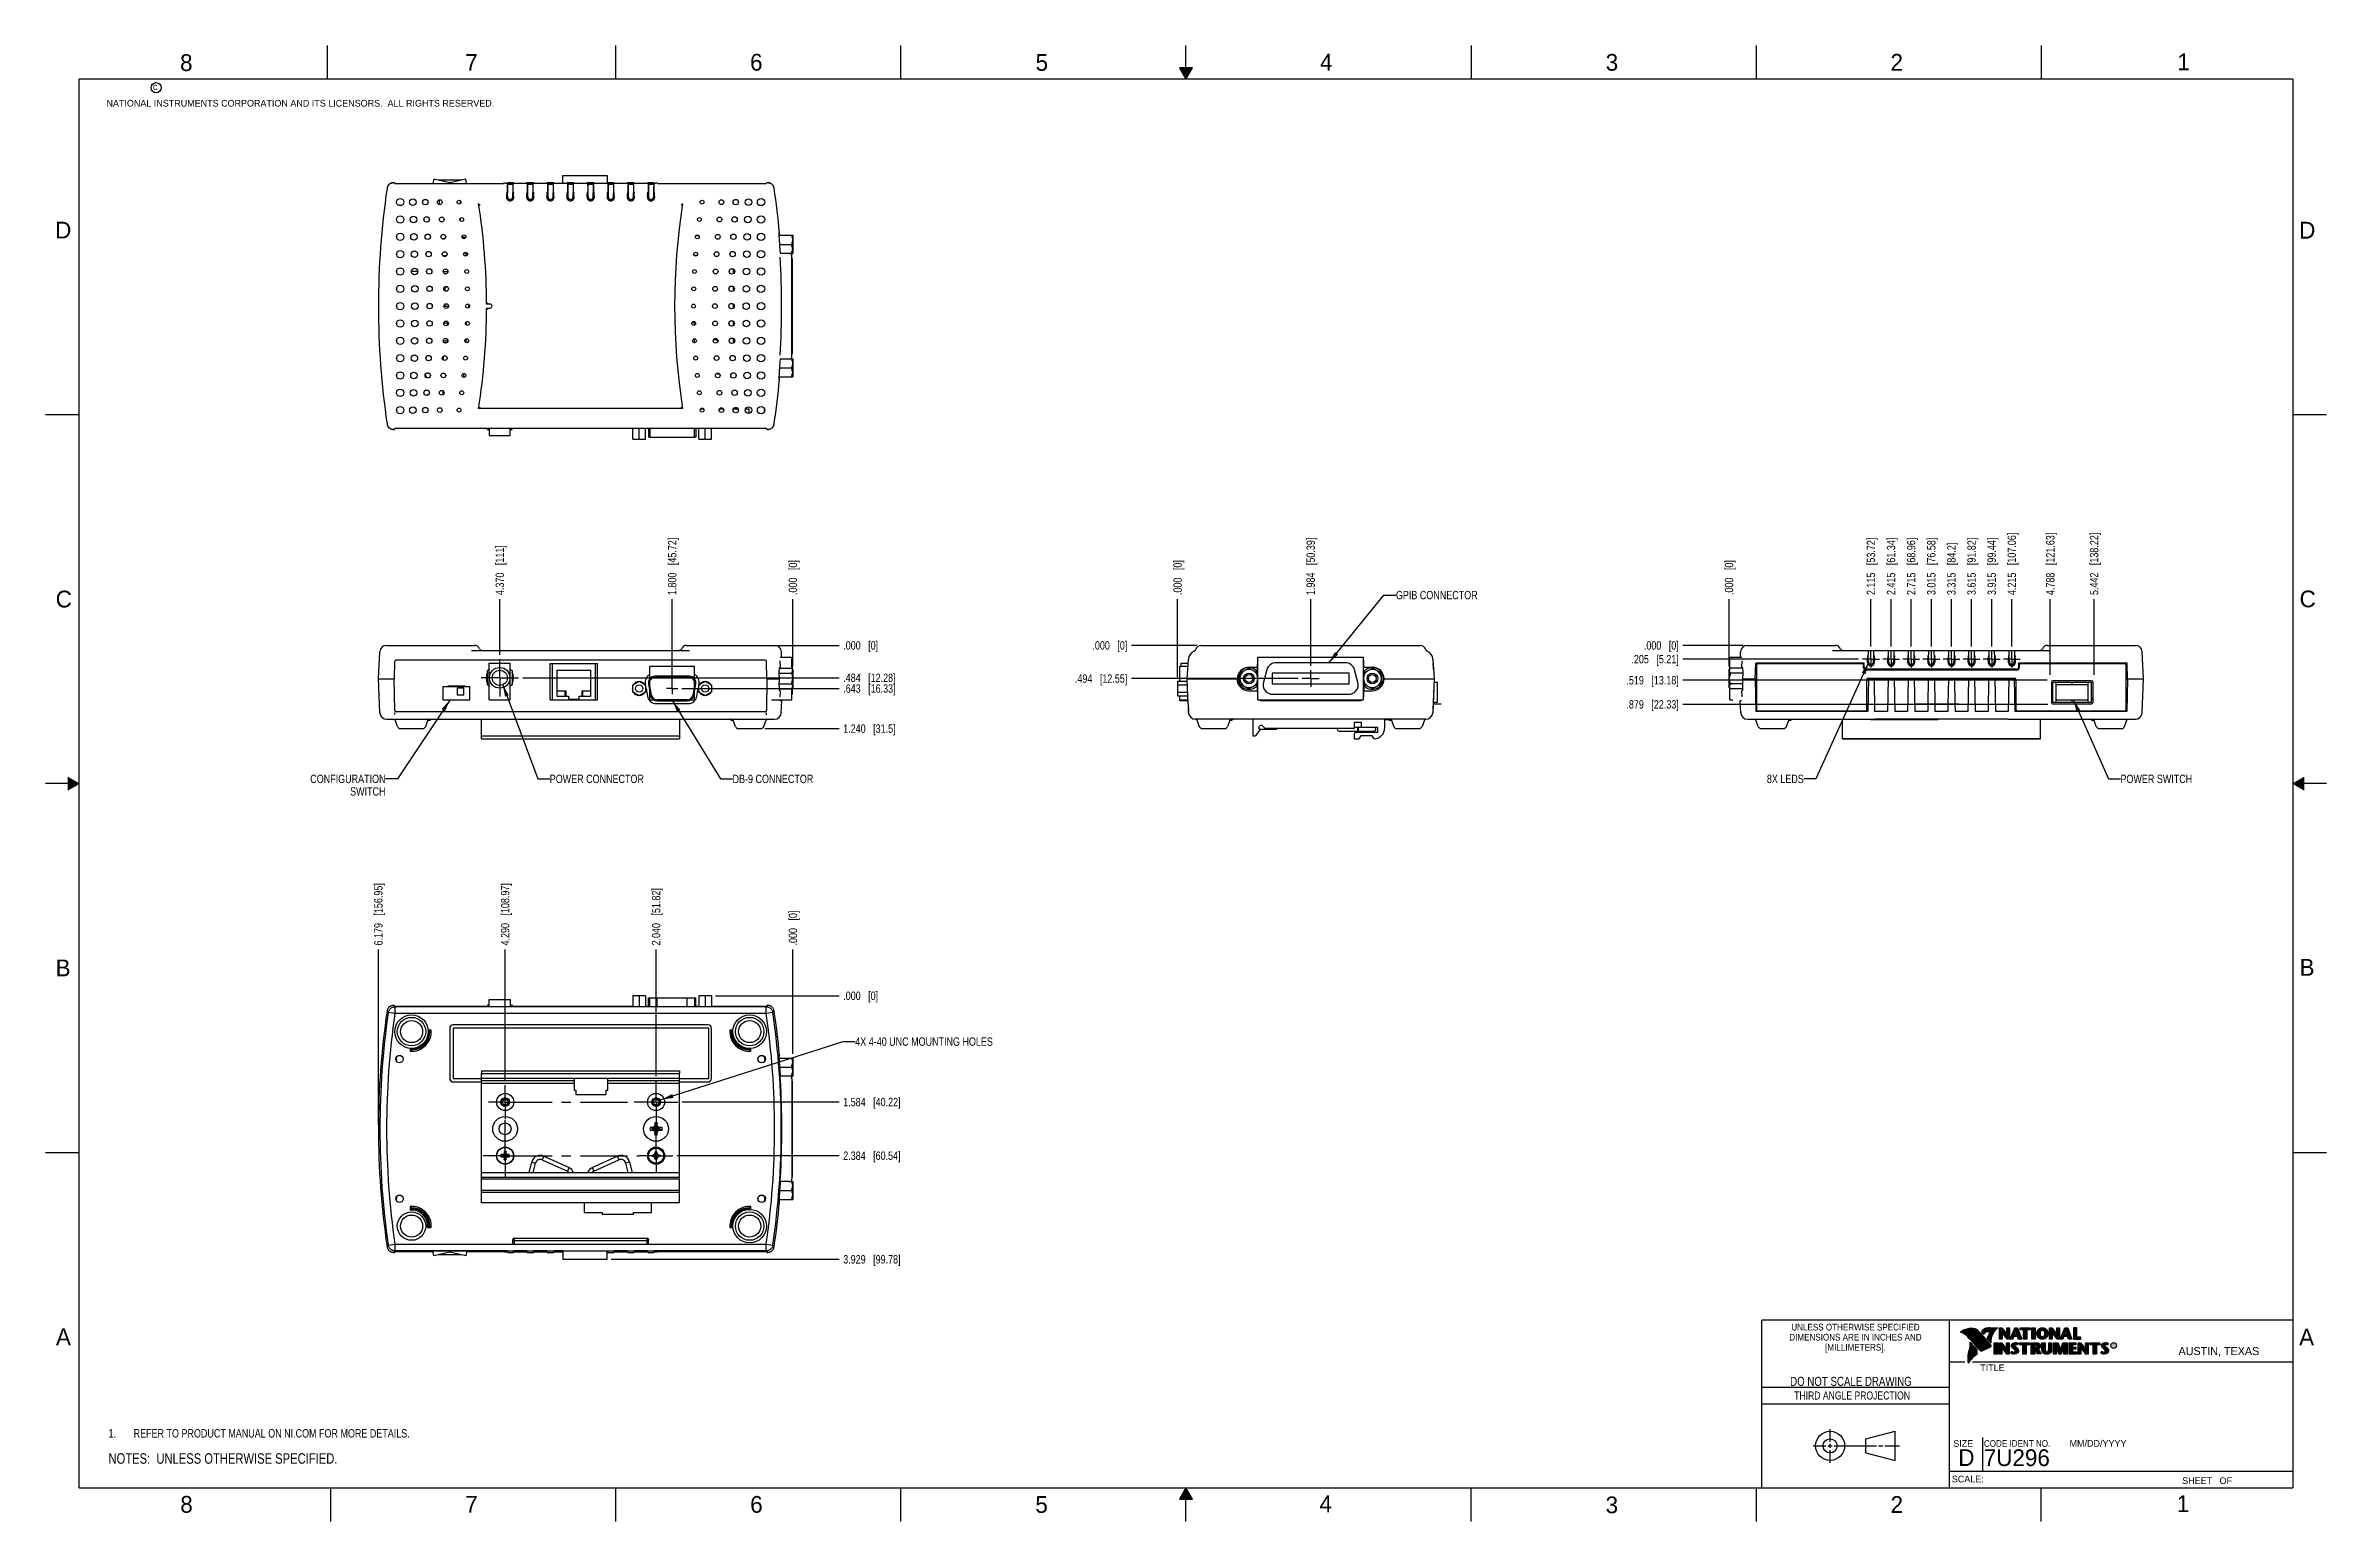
# Model space of a CAD drawing. Header units: inches. Extents: x 0 to 34, y 0 to 22.
import ezdxf

# ---------------------------------------------------------------- set-up
doc = ezdxf.new("R2010")
doc.units = ezdxf.units.IN
doc.header["$LTSCALE"] = 1.87
doc.header["$MEASUREMENT"] = 0
doc.linetypes.add('CENTER', pattern=[0.6, 0.375, -0.075, 0.075, -0.075])
doc.layers.get('0').update_dxf_attribs({"linetype": 'CONTINUOUS'})
for name, color, linetype in [('02___PRT_ALL_AXES', 7, 'CONTINUOUS'), ('COSMETIC', 7, 'CONTINUOUS'), ('DEFAULT_1', 7, 'CENTER'), ('DETAIL', 7, 'CONTINUOUS'), ('DIMENSIONS', 7, 'CONTINUOUS'), ('ECAD_761422_W_OUT-GND-PINS_REV1', 7, 'CONTINUOUS'), ('ECAD_761427_REV1_DSUB9-761427_A', 7, 'CONTINUOUS'), ('ECAD_761428_RV1_PWRJACK-761428', 7, 'CONTINUOUS'), ('ECAD_C0603_REV1_C0603-1UF-10_', 7, 'CONTINUOUS'), ('ECAD_C0603_REV1_C0603-_01UF_ROH', 7, 'CONTINUOUS'), ('ECAD_C0805_C0805-0_1UF_50V', 7, 'CONTINUOUS'), ('ECAD_C1206_C1206-10UF-10_', 7, 'CONTINUOUS'), ('ECAD_C1206_C1206-SPARE', 7, 'CONTINUOUS'), ('ECAD_C2312_REV1_715576-01', 7, 'CONTINUOUS'), ('ECAD_C7343_REV1_C7343-220UF', 7, 'CONTINUOUS'), ('ECAD_CNT_24-2MTG_DSUB-554923-1_', 7, 'CONTINUOUS'), ('ECAD_CNT_8-2MTG-2LED-2SHIELD_50', 7, 'CONTINUOUS'), ('ECAD_CR_2_SOD323Z_RV2', 7, 'CONTINUOUS'), ('ECAD_CTICK_NOPARTNAME', 7, 'CONTINUOUS'), ('ECAD_DUPE_S_N_LABEL_PART_NO', 7, 'CONTINUOUS'), ('ECAD_FD70_NOPARTNAME', 7, 'CONTINUOUS'), ('ECAD_IC_98_FBGA_0_8MM', 7, 'CONTINUOUS'), ('ECAD_IN_2_285_265', 7, 'CONTINUOUS'), ('ECAD_IN_2__4_15MM_CDRH5D28', 7, 'CONTINUOUS'), ('ECAD_NI_LOGO_MEDIUM_NOPARTNAME', 7, 'CONTINUOUS'), ('ECAD_R0402_R0402-100K__5_', 7, 'CONTINUOUS'), ('ECAD_R0402_R0402-10K_1_', 7, 'CONTINUOUS'), ('ECAD_R0402_R0402-274K-1_', 7, 'CONTINUOUS'), ('ECAD_R1206_R1206-0', 7, 'CONTINUOUS'), ('ECAD_REFERTO_REQUIREDSILK', 7, 'CONTINUOUS'), ('ECAD_S_N_LABEL_NOPARTNAME', 7, 'CONTINUOUS'), ('ECAD_SWT_3-2MTG_T101-J1-A-Q-E-2', 7, 'CONTINUOUS'), ('ECAD_TSM105_REV1_BERG2X5-761451', 7, 'CONTINUOUS'), ('ECAD_TSSO28_RV1', 7, 'CONTINUOUS'), ('ECAD_TSSWIT_720076-01', 7, 'CONTINUOUS'), ('ECAD_WEEELOGO_SM_NOPARTNAME', 7, 'CONTINUOUS')]:
    doc.layers.add(name, color=color, linetype=linetype)
doc.styles.get("Standard").update_dxf_attribs({"font": 'txt', "width": 0.8})
doc.styles.add('TEXTSTYLE_2', font='txt')
doc.styles.add('TEXTSTYLE_3', font='txt', dxfattribs={"width": 0.9})
doc.dimstyles.new('DIMSTYLE_1', dxfattribs={"dimtxt": 0.125, "dimasz": 0.18, "dimexe": 0.18, "dimexo": 0.0625, "dimgap": 0.09, "dimtad": 0, "dimtih": 1, "dimtoh": 1, "dimdec": 3, "dimzin": 4, "dimdsep": 46, "dimtxsty": 'STANDARD', "dimblk": '_FILLED', "dimblk1": '_FILLED', "dimblk2": '_FILLED', "dimcen": 0.09, "dimadec": 0, "dimazin": 0, "dimtp": 0.001, "dimtm": 0.001, "dimtfac": 1, "dimtdec": 3, "dimtofl": 0, "dimtmove": 0, "dimatfit": 3, "dimldrblk": '_FILLED', "dimfxl": 1, "dimtolj": 1, "dimtzin": 4, "dimarcsym": 0})
doc.dimstyles.get("Standard").update_dxf_attribs({"dimtxt": 0.125, "dimasz": 0.18, "dimexe": 0.18, "dimexo": 0.0625, "dimgap": 0.09, "dimtad": 0, "dimtih": 1, "dimtoh": 1, "dimdec": 3, "dimzin": 4, "dimdsep": 46, "dimtxsty": 'STANDARD', "dimblk": '_FILLED', "dimblk1": '_FILLED', "dimblk2": '_FILLED', "dimcen": 0.09, "dimadec": 0, "dimazin": 0, "dimtol": 1, "dimtp": 0.01, "dimtm": 0.01, "dimtfac": 1, "dimtdec": 3, "dimtofl": 0, "dimtmove": 0, "dimatfit": 3, "dimldrblk": '_FILLED', "dimfxl": 1, "dimtolj": 1, "dimtzin": 4, "dimarcsym": 0})

msp = doc.modelspace()

# ---------------------------------------------------------------- texts
at = {"color": 2, "linetype": 'CONTINUOUS', "line_spacing_factor": 0.9}
for s, insert, char_height, width, attachment_point, style in [('8', (2.0046, 21.8713), 0.25, 0.25, 1, 'TEXTSTYLE_2'), ('7', (6.2556, 21.8743), 0.25, 0.25, 1, 'TEXTSTYLE_2'), ('6', (10.5012, 21.8772), 0.25, 0.25, 1, 'TEXTSTYLE_2'), ('5', (14.7577, 21.8747), 0.25, 0.25, 1, 'TEXTSTYLE_2'), ('4', (18.9977, 21.8777), 0.25, 0.25, 1, 'TEXTSTYLE_2'), ('3', (23.257, 21.8759), 0.25, 0.25, 1, 'TEXTSTYLE_2'), ('2', (27.5025, 21.8762), 0.25, 0.25, 1, 'TEXTSTYLE_2'), ('1', (31.7781, 21.8826), 0.25, 0.25, 1, 'TEXTSTYLE_2'), ('NATIONAL INSTRUMENTS CORPORATION AND ITS LICENSORS.  ALL RIGHTS RESERVED.', (0.9071, 21.1911), 0.1, 7.3, 1, 'TEXTSTYLE_2'), ('c', (1.599, 21.4388), 0.1, 0.1, 1, 'TEXTSTYLE_2'), ('D', (0.1424, 19.375), 0.25, 0.25, 1, 'TEXTSTYLE_2'), ('D', (33.5947, 19.3736), 0.25, 0.25, 1, 'TEXTSTYLE_2'), ('C', (0.1508, 13.8746), 0.25, 0.25, 1, 'TEXTSTYLE_2'), ('C', (33.6004, 13.8767), 0.25, 0.25, 1, 'TEXTSTYLE_2'), ('B', (0.1484, 8.3757), 0.25, 0.25, 1, 'TEXTSTYLE_2'), ('B', (33.6006, 8.3845), 0.25, 0.25, 1, 'TEXTSTYLE_2'), ('A', (0.1541, 2.8761), 0.25, 0.25, 1, 'TEXTSTYLE_2'), ('DIMENSIONS ARE IN INCHES AND', (26.9799, 2.7959), 0.1, 2.52, 2, 'TEXTSTYLE_3'), ('UNLESS OTHERWISE SPECIFIED', (26.9799, 2.9459), 0.1, 2.34, 2, 'TEXTSTYLE_3'), ('A', (33.5939, 2.8728), 0.25, 0.25, 1, 'TEXTSTYLE_2'), ('[MILLIMETERS].', (26.9799, 2.6459), 0.1, 1.26, 2, 'TEXTSTYLE_3'), ('R', (30.8076, 2.6413), 0.042, 0.041979, 1, 'TEXTSTYLE_2'), ('AUSTIN, TEXAS', (31.7957, 2.599), 0.12, 1.56, 1, 'TEXTSTYLE_2'), ('TITLE', (28.8397, 2.3397), 0.1, 0.5, 1, 'TEXTSTYLE_2'), ('SIZE', (28.4379, 1.2118), 0.1, 0.4, 1, 'TEXTSTYLE_2'), ('CODE IDENT NO.', (28.8949, 1.2115), 0.1, 1.26, 1, 'TEXTSTYLE_3'), ('MM/DD/YYYY', (30.1721, 1.2121), 0.1, 1, 1, 'TEXTSTYLE_2'), ('SCALE:', (28.4164, 0.6806), 0.1, 0.6, 1, 'TEXTSTYLE_2'), ('8', (2.0074, 0.3791), 0.25, 0.25, 1, 'TEXTSTYLE_2'), ('7', (6.2553, 0.3787), 0.25, 0.25, 1, 'TEXTSTYLE_2'), ('6', (10.5033, 0.3784), 0.25, 0.25, 1, 'TEXTSTYLE_2'), ('5', (14.754, 0.3762), 0.25, 0.25, 1, 'TEXTSTYLE_2'), ('4', (18.9884, 0.3869), 0.25, 0.25, 1, 'TEXTSTYLE_2'), ('3', (23.2555, 0.371), 0.25, 0.25, 1, 'TEXTSTYLE_2'), ('2', (27.5035, 0.3763), 0.25, 0.25, 1, 'TEXTSTYLE_2'), ('1', (31.7706, 0.389), 0.25, 0.25, 1, 'TEXTSTYLE_2'), ('SHEET   OF', (31.8499, 0.6557), 0.1, 1, 1, 'TEXTSTYLE_2')]:
    msp.add_mtext(s, dxfattribs=dict(at, insert=insert, char_height=char_height, width=width, attachment_point=attachment_point, style=style))
at = {"color": 7, "linetype": 'CONTINUOUS', "insert": (26.9127, 2.1549), "char_height": 0.135, "width": 2.16, "attachment_point": 2, "line_spacing_factor": 0.9}
msp.add_mtext('DO NOT SCALE DRAWING', dxfattribs=at)
at = {"color": 2, "linetype": 'CONTINUOUS', "insert": (26.9296, 1.9368), "char_height": 0.12, "width": 2.112, "attachment_point": 2, "line_spacing_factor": 0.9}
msp.add_mtext('THIRD ANGLE PROJECTION', dxfattribs=at)
at = {"color": 7, "linetype": 'CONTINUOUS', "char_height": 0.25, "attachment_point": 1, "line_spacing_factor": 0.9, "style": 'TEXTSTYLE_2'}
for s, insert, width in [('D  ', (28.5128, 1.0764), 0.75), ('7U296', (28.8928, 1.0745), 1.25)]:
    msp.add_mtext(s, dxfattribs=dict(at, insert=insert, width=width))
at = {"layer": 'DETAIL', "color": 2, "linetype": 'CONTINUOUS', "char_height": 0.125, "line_spacing_factor": 0.9}
for s, insert, width, attachment_point in [('GPIB CONNECTOR', (20.1294, 13.8713), 1.4, 1), ('CONFIGURATION\\PSWITCH', (5.0669, 11.1313), 1.3, 3), ('POWER CONNECTOR', (7.5153, 11.1313), 1.5, 1), ('DB-9 CONNECTOR', (10.2406, 11.1313), 1.4, 1), ('8X LEDS', (26.2091, 11.1313), 0.7, 3), ('POWER SWITCH', (30.9304, 11.1313), 1.2, 1), ('4X 4-40 UNC MOUNTING HOLES', (12.07, 7.2149), 2.6, 1)]:
    msp.add_mtext(s, dxfattribs=dict(at, insert=insert, width=width, attachment_point=attachment_point))

# ---------------------------------------------------------------- blocks, each defined once
blk = doc.blocks.new('*D0')
at = {"layer": 'DIMENSIONS', "color": 2, "linetype": 'CONTINUOUS'}
blk.add_line((27.211, 13.041), (27.211, 13.746), dxfattribs=at)
at = {"layer": 'DIMENSIONS', "color": 2, "linetype": 'CONTINUOUS', "insert": (27.148, 13.809), "char_height": 0.125, "width": 1.325, "attachment_point": 1, "rotation": 90, "line_spacing_factor": 0.9}
blk.add_mtext('2.115{\\Ftxt.shx;\\W1.000000;\\H0.125000; }[53.72]', dxfattribs=at)
blk = doc.blocks.new('_FILLED')
at = {"color": 0, "linetype": 'BYBLOCK'}
blk.add_solid([(0, 0), (-1, 0.17), (-1, -0.17)], dxfattribs=at)
blk = doc.blocks.new('*D1')
at = {"layer": 'DIMENSIONS', "color": 2, "linetype": 'CONTINUOUS'}
blk.add_line((25.096, 12.745), (25.096, 13.746), dxfattribs=at)
at = {"layer": 'DIMENSIONS', "color": 2, "linetype": 'CONTINUOUS', "insert": (25.033, 13.809), "char_height": 0.125, "width": 0.825, "attachment_point": 1, "rotation": 90, "line_spacing_factor": 0.9}
blk.add_mtext('.000{\\Ftxt.shx;\\W1.000000;\\H0.125000; }[0]', dxfattribs=at)
blk = doc.blocks.new('*D2')
at = {"layer": 'DIMENSIONS', "color": 2, "linetype": 'CONTINUOUS'}
blk.add_line((27.511, 13.041), (27.511, 13.746), dxfattribs=at)
at = {"layer": 'DIMENSIONS', "color": 2, "linetype": 'CONTINUOUS', "insert": (27.448, 13.809), "char_height": 0.125, "width": 1.325, "attachment_point": 1, "rotation": 90, "line_spacing_factor": 0.9}
blk.add_mtext('2.415{\\Ftxt.shx;\\W1.000000;\\H0.125000; }[61.34]', dxfattribs=at)
blk = doc.blocks.new('*D3')
at = {"layer": 'DIMENSIONS', "color": 2, "linetype": 'CONTINUOUS'}
blk.add_line((27.811, 13.041), (27.811, 13.746), dxfattribs=at)
at = {"layer": 'DIMENSIONS', "color": 2, "linetype": 'CONTINUOUS', "insert": (27.748, 13.809), "char_height": 0.125, "width": 1.325, "attachment_point": 1, "rotation": 90, "line_spacing_factor": 0.9}
blk.add_mtext('2.715{\\Ftxt.shx;\\W1.000000;\\H0.125000; }[68.96]', dxfattribs=at)
blk = doc.blocks.new('*D4')
at = {"layer": 'DIMENSIONS', "color": 2, "linetype": 'CONTINUOUS'}
blk.add_line((28.111, 13.041), (28.111, 13.746), dxfattribs=at)
at = {"layer": 'DIMENSIONS', "color": 2, "linetype": 'CONTINUOUS', "insert": (28.048, 13.809), "char_height": 0.125, "width": 1.325, "attachment_point": 1, "rotation": 90, "line_spacing_factor": 0.9}
blk.add_mtext('3.015{\\Ftxt.shx;\\W1.000000;\\H0.125000; }[76.58]', dxfattribs=at)
blk = doc.blocks.new('*D5')
at = {"layer": 'DIMENSIONS', "color": 2, "linetype": 'CONTINUOUS'}
blk.add_line((28.411, 13.041), (28.411, 13.746), dxfattribs=at)
at = {"layer": 'DIMENSIONS', "color": 2, "linetype": 'CONTINUOUS', "insert": (28.348, 13.809), "char_height": 0.125, "width": 1.225, "attachment_point": 1, "rotation": 90, "line_spacing_factor": 0.9}
blk.add_mtext('3.315{\\Ftxt.shx;\\W1.000000;\\H0.125000; }[84.2]', dxfattribs=at)
blk = doc.blocks.new('*D6')
at = {"layer": 'DIMENSIONS', "color": 2, "linetype": 'CONTINUOUS'}
blk.add_line((28.711, 13.041), (28.711, 13.746), dxfattribs=at)
at = {"layer": 'DIMENSIONS', "color": 2, "linetype": 'CONTINUOUS', "insert": (28.648, 13.809), "char_height": 0.125, "width": 1.325, "attachment_point": 1, "rotation": 90, "line_spacing_factor": 0.9}
blk.add_mtext('3.615{\\Ftxt.shx;\\W1.000000;\\H0.125000; }[91.82]', dxfattribs=at)
blk = doc.blocks.new('*D7')
at = {"layer": 'DIMENSIONS', "color": 2, "linetype": 'CONTINUOUS'}
blk.add_line((29.011, 13.041), (29.011, 13.746), dxfattribs=at)
at = {"layer": 'DIMENSIONS', "color": 2, "linetype": 'CONTINUOUS', "insert": (28.948, 13.809), "char_height": 0.125, "width": 1.325, "attachment_point": 1, "rotation": 90, "line_spacing_factor": 0.9}
blk.add_mtext('3.915{\\Ftxt.shx;\\W1.000000;\\H0.125000; }[99.44]', dxfattribs=at)
blk = doc.blocks.new('*D8')
at = {"layer": 'DIMENSIONS', "color": 2, "linetype": 'CONTINUOUS'}
blk.add_line((29.311, 13.041), (29.311, 13.746), dxfattribs=at)
at = {"layer": 'DIMENSIONS', "color": 2, "linetype": 'CONTINUOUS', "insert": (29.248, 13.809), "char_height": 0.125, "width": 1.425, "attachment_point": 1, "rotation": 90, "line_spacing_factor": 0.9}
blk.add_mtext('4.215{\\Ftxt.shx;\\W1.000000;\\H0.125000; }[107.06]', dxfattribs=at)
blk = doc.blocks.new('*D9')
at = {"layer": 'DIMENSIONS', "color": 2, "linetype": 'CONTINUOUS'}
blk.add_line((18.859, 12.752), (18.859, 13.746), dxfattribs=at)
at = {"layer": 'DIMENSIONS', "color": 2, "linetype": 'CONTINUOUS', "insert": (18.796, 13.809), "char_height": 0.125, "width": 1.325, "attachment_point": 1, "rotation": 90, "line_spacing_factor": 0.9}
blk.add_mtext('1.984{\\Ftxt.shx;\\W1.000000;\\H0.125000; }[50.39]', dxfattribs=at)
blk = doc.blocks.new('*D10')
at = {"layer": 'DIMENSIONS', "color": 2, "linetype": 'CONTINUOUS'}
blk.add_line((18.671, 12.565), (16.187, 12.565), dxfattribs=at)
at = {"layer": 'DIMENSIONS', "color": 2, "linetype": 'CONTINUOUS', "insert": (16.125, 12.627), "char_height": 0.125, "width": 1.225, "attachment_point": 3, "line_spacing_factor": 0.9}
blk.add_mtext('.494{\\Ftxt.shx;\\W1.000000;\\H0.125000; }[12.55]', dxfattribs=at)
blk = doc.blocks.new('*D11')
at = {"layer": 'DIMENSIONS', "color": 2, "linetype": 'CONTINUOUS'}
blk.add_line((16.875, 12.587), (16.875, 13.746), dxfattribs=at)
at = {"layer": 'DIMENSIONS', "color": 2, "linetype": 'CONTINUOUS', "insert": (16.812, 13.809), "char_height": 0.125, "width": 0.825, "attachment_point": 1, "rotation": 90, "line_spacing_factor": 0.9}
blk.add_mtext('.000{\\Ftxt.shx;\\W1.000000;\\H0.125000; }[0]', dxfattribs=at)
blk = doc.blocks.new('*D12')
at = {"layer": 'DIMENSIONS', "color": 2, "linetype": 'CONTINUOUS'}
blk.add_line((17.161, 13.059), (16.187, 13.059), dxfattribs=at)
at = {"layer": 'DIMENSIONS', "color": 2, "linetype": 'CONTINUOUS', "insert": (16.125, 13.121), "char_height": 0.125, "width": 0.825, "attachment_point": 3, "line_spacing_factor": 0.9}
blk.add_mtext('.000{\\Ftxt.shx;\\W1.000000;\\H0.125000; }[0]', dxfattribs=at)
blk = doc.blocks.new('*D13')
at = {"layer": 'DIMENSIONS', "color": 2, "linetype": 'CONTINUOUS'}
blk.add_line((9.34, 12.478), (9.34, 13.746), dxfattribs=at)
at = {"layer": 'DIMENSIONS', "color": 2, "linetype": 'CONTINUOUS', "insert": (9.278, 13.809), "char_height": 0.125, "width": 1.325, "attachment_point": 1, "rotation": 90, "line_spacing_factor": 0.9}
blk.add_mtext('1.800{\\Ftxt.shx;\\W1.000000;\\H0.125000; }[45.72]', dxfattribs=at)
blk = doc.blocks.new('*D14')
at = {"layer": 'DIMENSIONS', "color": 2, "linetype": 'CONTINUOUS'}
blk.add_line((11.14, 12.745), (11.14, 13.746), dxfattribs=at)
at = {"layer": 'DIMENSIONS', "color": 2, "linetype": 'CONTINUOUS', "insert": (11.078, 13.809), "char_height": 0.125, "width": 0.825, "attachment_point": 1, "rotation": 90, "line_spacing_factor": 0.9}
blk.add_mtext('.000{\\Ftxt.shx;\\W1.000000;\\H0.125000; }[0]', dxfattribs=at)
blk = doc.blocks.new('*D15')
at = {"layer": 'DIMENSIONS', "color": 2, "linetype": 'CONTINUOUS'}
blk.add_line((6.77, 12.917), (6.77, 13.746), dxfattribs=at)
at = {"layer": 'DIMENSIONS', "color": 2, "linetype": 'CONTINUOUS', "insert": (6.708, 13.809), "char_height": 0.125, "width": 1.125, "attachment_point": 1, "rotation": 90, "line_spacing_factor": 0.9}
blk.add_mtext('4.370{\\Ftxt.shx;\\W1.000000;\\H0.125000; }[111]', dxfattribs=at)
blk = doc.blocks.new('*D16')
at = {"layer": 'DIMENSIONS', "color": 2, "linetype": 'CONTINUOUS'}
blk.add_line((7.112, 12.575), (11.828, 12.575), dxfattribs=at)
at = {"layer": 'DIMENSIONS', "color": 2, "linetype": 'CONTINUOUS', "insert": (11.89, 12.638), "char_height": 0.125, "width": 1.225, "attachment_point": 1, "line_spacing_factor": 0.9}
blk.add_mtext('.484{\\Ftxt.shx;\\W1.000000;\\H0.125000; }[12.28]', dxfattribs=at)
blk = doc.blocks.new('*D17')
at = {"layer": 'DIMENSIONS', "color": 2, "linetype": 'CONTINUOUS'}
blk.add_line((10.818, 13.059), (11.828, 13.059), dxfattribs=at)
at = {"layer": 'DIMENSIONS', "color": 2, "linetype": 'CONTINUOUS', "insert": (11.89, 13.121), "char_height": 0.125, "width": 0.825, "attachment_point": 1, "line_spacing_factor": 0.9}
blk.add_mtext('.000{\\Ftxt.shx;\\W1.000000;\\H0.125000; }[0]', dxfattribs=at)
blk = doc.blocks.new('*D18')
at = {"layer": 'DIMENSIONS', "color": 2, "linetype": 'CONTINUOUS'}
blk.add_line((9.486, 12.416), (11.828, 12.416), dxfattribs=at)
at = {"layer": 'DIMENSIONS', "color": 2, "linetype": 'CONTINUOUS', "insert": (11.89, 12.478), "char_height": 0.125, "width": 1.225, "attachment_point": 1, "line_spacing_factor": 0.9}
blk.add_mtext('.643{\\Ftxt.shx;\\W1.000000;\\H0.125000; }[16.33]', dxfattribs=at)
blk = doc.blocks.new('*D19')
at = {"layer": 'DIMENSIONS', "color": 2, "linetype": 'CONTINUOUS'}
blk.add_line((9.1, 6.639), (9.1, 8.523), dxfattribs=at)
at = {"layer": 'DIMENSIONS', "color": 2, "linetype": 'CONTINUOUS', "insert": (9.038, 8.585), "char_height": 0.125, "width": 1.325, "attachment_point": 1, "rotation": 90, "line_spacing_factor": 0.9}
blk.add_mtext('2.040{\\Ftxt.shx;\\W1.000000;\\H0.125000; }[51.82]', dxfattribs=at)
blk = doc.blocks.new('*D20')
at = {"layer": 'DIMENSIONS', "color": 2, "linetype": 'CONTINUOUS'}
blk.add_line((11.14, 6.97), (11.14, 8.523), dxfattribs=at)
at = {"layer": 'DIMENSIONS', "color": 2, "linetype": 'CONTINUOUS', "insert": (11.078, 8.585), "char_height": 0.125, "width": 0.825, "attachment_point": 1, "rotation": 90, "line_spacing_factor": 0.9}
blk.add_mtext('.000{\\Ftxt.shx;\\W1.000000;\\H0.125000; }[0]', dxfattribs=at)
blk = doc.blocks.new('*D21')
at = {"layer": 'DIMENSIONS', "color": 2, "linetype": 'CONTINUOUS'}
blk.add_line((6.85, 6.564), (6.85, 8.523), dxfattribs=at)
at = {"layer": 'DIMENSIONS', "color": 2, "linetype": 'CONTINUOUS', "insert": (6.788, 8.585), "char_height": 0.125, "width": 1.425, "attachment_point": 1, "rotation": 90, "line_spacing_factor": 0.9}
blk.add_mtext('4.290{\\Ftxt.shx;\\W1.000000;\\H0.125000; }[108.97]', dxfattribs=at)
blk = doc.blocks.new('*D22')
at = {"layer": 'DIMENSIONS', "color": 2, "linetype": 'CONTINUOUS'}
blk.add_line((9.488, 6.252), (11.828, 6.252), dxfattribs=at)
at = {"layer": 'DIMENSIONS', "color": 2, "linetype": 'CONTINUOUS', "insert": (11.89, 6.314), "char_height": 0.125, "width": 1.325, "attachment_point": 1, "line_spacing_factor": 0.9}
blk.add_mtext('1.584{\\Ftxt.shx;\\W1.000000;\\H0.125000; }[40.22]', dxfattribs=at)
blk = doc.blocks.new('*D23')
at = {"layer": 'DIMENSIONS', "color": 2, "linetype": 'CONTINUOUS'}
blk.add_line((9.988, 7.835), (11.828, 7.835), dxfattribs=at)
at = {"layer": 'DIMENSIONS', "color": 2, "linetype": 'CONTINUOUS', "insert": (11.89, 7.898), "char_height": 0.125, "width": 0.825, "attachment_point": 1, "line_spacing_factor": 0.9}
blk.add_mtext('.000{\\Ftxt.shx;\\W1.000000;\\H0.125000; }[0]', dxfattribs=at)
blk = doc.blocks.new('*D24')
at = {"layer": 'DIMENSIONS', "color": 2, "linetype": 'CONTINUOUS'}
blk.add_line((9.413, 5.452), (11.828, 5.452), dxfattribs=at)
at = {"layer": 'DIMENSIONS', "color": 2, "linetype": 'CONTINUOUS', "insert": (11.89, 5.514), "char_height": 0.125, "width": 1.325, "attachment_point": 1, "line_spacing_factor": 0.9}
blk.add_mtext('2.384{\\Ftxt.shx;\\W1.000000;\\H0.125000; }[60.54]', dxfattribs=at)
blk = doc.blocks.new('*D25')
at = {"layer": 'DIMENSIONS', "color": 2, "linetype": 'CONTINUOUS'}
blk.add_line((4.961, 5.914), (4.961, 8.523), dxfattribs=at)
at = {"layer": 'DIMENSIONS', "color": 2, "linetype": 'CONTINUOUS', "insert": (4.898, 8.585), "char_height": 0.125, "width": 1.425, "attachment_point": 1, "rotation": 90, "line_spacing_factor": 0.9}
blk.add_mtext('6.179{\\Ftxt.shx;\\W1.000000;\\H0.125000; }[156.95]', dxfattribs=at)
blk = doc.blocks.new('*D26')
at = {"layer": 'DIMENSIONS', "color": 2, "linetype": 'CONTINUOUS'}
blk.add_line((8.432, 3.907), (11.828, 3.907), dxfattribs=at)
at = {"layer": 'DIMENSIONS', "color": 2, "linetype": 'CONTINUOUS', "insert": (11.89, 3.969), "char_height": 0.125, "width": 1.325, "attachment_point": 1, "line_spacing_factor": 0.9}
blk.add_mtext('3.929{\\Ftxt.shx;\\W1.000000;\\H0.125000; }[99.78]', dxfattribs=at)
blk = doc.blocks.new('*D27')
at = {"layer": 'DIMENSIONS', "color": 2, "linetype": 'CONTINUOUS'}
blk.add_line((27.023, 12.854), (24.408, 12.854), dxfattribs=at)
at = {"layer": 'DIMENSIONS', "color": 2, "linetype": 'CONTINUOUS', "insert": (24.346, 12.916), "char_height": 0.125, "width": 1.125, "attachment_point": 3, "line_spacing_factor": 0.9}
blk.add_mtext('.205{\\Ftxt.shx;\\W1.000000;\\H0.125000; }[5.21]', dxfattribs=at)
blk = doc.blocks.new('*D28')
at = {"layer": 'DIMENSIONS', "color": 2, "linetype": 'CONTINUOUS'}
blk.add_line((25.305, 13.059), (24.408, 13.059), dxfattribs=at)
at = {"layer": 'DIMENSIONS', "color": 2, "linetype": 'CONTINUOUS', "insert": (24.346, 13.121), "char_height": 0.125, "width": 0.825, "attachment_point": 3, "line_spacing_factor": 0.9}
blk.add_mtext('.000{\\Ftxt.shx;\\W1.000000;\\H0.125000; }[0]', dxfattribs=at)
blk = doc.blocks.new('*D29')
at = {"layer": 'DIMENSIONS', "color": 2, "linetype": 'CONTINUOUS'}
blk.add_line((29.884, 12.621), (29.884, 13.746), dxfattribs=at)
at = {"layer": 'DIMENSIONS', "color": 2, "linetype": 'CONTINUOUS', "insert": (29.822, 13.809), "char_height": 0.125, "width": 1.425, "attachment_point": 1, "rotation": 90, "line_spacing_factor": 0.9}
blk.add_mtext('4.788{\\Ftxt.shx;\\W1.000000;\\H0.125000; }[121.63]', dxfattribs=at)
blk = doc.blocks.new('*D30')
at = {"layer": 'DIMENSIONS', "color": 2, "linetype": 'CONTINUOUS'}
blk.add_line((30.537, 12.621), (30.537, 13.746), dxfattribs=at)
at = {"layer": 'DIMENSIONS', "color": 2, "linetype": 'CONTINUOUS', "insert": (30.475, 13.809), "char_height": 0.125, "width": 1.425, "attachment_point": 1, "rotation": 90, "line_spacing_factor": 0.9}
blk.add_mtext('5.442{\\Ftxt.shx;\\W1.000000;\\H0.125000; }[138.22]', dxfattribs=at)
blk = doc.blocks.new('*D31')
at = {"layer": 'DIMENSIONS', "color": 2, "linetype": 'CONTINUOUS'}
blk.add_line((29.839, 12.54), (24.408, 12.54), dxfattribs=at)
at = {"layer": 'DIMENSIONS', "color": 2, "linetype": 'CONTINUOUS', "insert": (24.346, 12.602), "char_height": 0.125, "width": 1.225, "attachment_point": 3, "line_spacing_factor": 0.9}
blk.add_mtext('.519{\\Ftxt.shx;\\W1.000000;\\H0.125000; }[13.18]', dxfattribs=at)
blk = doc.blocks.new('*D32')
at = {"layer": 'DIMENSIONS', "color": 2, "linetype": 'CONTINUOUS'}
blk.add_line((29.848, 12.18), (24.408, 12.18), dxfattribs=at)
at = {"layer": 'DIMENSIONS', "color": 2, "linetype": 'CONTINUOUS', "insert": (24.346, 12.242), "char_height": 0.125, "width": 1.225, "attachment_point": 3, "line_spacing_factor": 0.9}
blk.add_mtext('.879{\\Ftxt.shx;\\W1.000000;\\H0.125000; }[22.33]', dxfattribs=at)
blk = doc.blocks.new('*D33')
at = {"layer": 'DIMENSIONS', "color": 2, "linetype": 'CONTINUOUS'}
blk.add_line((10.722, 11.819), (11.828, 11.819), dxfattribs=at)
at = {"layer": 'DIMENSIONS', "color": 2, "linetype": 'CONTINUOUS', "insert": (11.89, 11.881), "char_height": 0.125, "width": 1.225, "attachment_point": 1, "line_spacing_factor": 0.9}
blk.add_mtext('1.240{\\Ftxt.shx;\\W1.000000;\\H0.125000; }[31.5]', dxfattribs=at)
blk = doc.blocks.new('NOTES_HEADER_BL0', base_point=(3.1215, 0.9375))
at = {"layer": 'DETAIL', "color": 2, "linetype": 'CONTINUOUS', "width": 0.8}
blk.add_text('NOTES:  UNLESS OTHERWISE SPECIFIED.', height=0.156, dxfattribs=at).set_placement((0.9375, 0.8595))
blk = doc.blocks.new('CUSTOM_NOTE_BL1', base_point=(3.675, 1.312))
at = {"layer": 'DETAIL', "color": 2, "linetype": 'CONTINUOUS', "width": 0.8}
for s, p in [('1.', (0.938, 1.25)), ('REFER TO PRODUCT MANUAL ON NI.COM FOR MORE DETAILS.', (1.312, 1.25))]:
    blk.add_text(s, height=0.125, dxfattribs=at).set_placement(p)

# ---------------------------------------------------------------- dimensions: what is measured, and where the dimension line sits
at = {"layer": 'DIMENSIONS', "color": 2, "linetype": 'CONTINUOUS'}
for feature_location, offset, dtype, origin, picture, middle in [((9.34, 12.4783), (0, 1.268), 1, (11.14, 12.6822), '*D13', (9.34, 14.4713)), ((18.8588, 12.7524), (0, 0.9939), 1, (16.8748, 12.5241), '*D9', (18.8588, 14.4713)), ((29.3109, 13.0414), (0, 0.7049), 1, (25.0959, 12.9789), '*D8', (29.3109, 14.5213)), ((29.8843, 12.6213), (0, 1.125), 1, (25.0959, 12.5588), '*D29', (29.8843, 14.5213)), ((30.5375, 12.6213), (0, 1.125), 1, (25.0959, 12.5588), '*D30', (30.5375, 14.5213)), ((27.2109, 13.0414), (0, 0.7049), 1, (25.0959, 12.6822), '*D0', (27.2109, 14.4713)), ((27.5109, 13.0414), (0, 0.7049), 1, (25.0959, 12.9789), '*D2', (27.5109, 14.4713)), ((27.8109, 13.0414), (0, 0.7049), 1, (25.0959, 12.9789), '*D3', (27.8109, 14.4713)), ((28.1109, 13.0414), (0, 0.7049), 1, (25.0959, 12.9789), '*D4', (28.1109, 14.4713)), ((28.7109, 13.0414), (0, 0.7049), 1, (25.0959, 12.9789), '*D6', (28.7109, 14.4713)), ((29.0109, 13.0414), (0, 0.7049), 1, (25.0959, 12.9789), '*D7', (29.0109, 14.4713)), ((28.4109, 13.0414), (0, 0.7049), 1, (25.0959, 12.9789), '*D5', (28.4109, 14.4213)), ((6.77, 12.9168), (0, 0.8295), 1, (11.14, 12.8543), '*D15', (6.77, 14.3713)), ((11.1400268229, 12.7447415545), (0, 1.0015865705), 1, (11.1400268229, 12.6822415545), '*D14', (11.1400268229, 14.221328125)), ((16.87478125, 12.5865813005), (0, 1.1597468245), 1, (16.87478125, 12.5240813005), '*D11', (16.87478125, 14.221328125)), ((25.0958716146, 12.7447415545), (0, 1.0015865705), 1, (25.0958716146, 12.6822415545), '*D1', (25.0958716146, 14.221328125)), ((7.11152682, 12.57532813), (4.716, 0), 0, (10.75537571, 13.05882812), '*D16', (12.50252682, 12.57532813)), ((9.4859, 12.4158), (2.3416, 0), 0, (9.4234, 13.0588), '*D18', (12.5025, 12.4158)), ((10.7223, 11.8188), (1.1052, 0), 0, (10.6598, 13.0588), '*D33', (12.5025, 11.8188)), ((10.8178757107, 13.058828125), (1.0096511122, 0), 0, (10.7553757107, 13.058828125), '*D17', (12.3025268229, 13.058828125)), ((18.6712, 12.5648), (-2.4839, 0), 0, (17.2233, 13.0588), '*D10', (15.2623, 12.5648)), ((17.1607706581, 13.058828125), (-0.9734894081, 0), 0, (17.2232706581, 13.058828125), '*D12', (15.46228125, 13.058828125)), ((29.8387, 12.5398), (-5.4303, 0), 0, (29.9012, 13.0588), '*D31', (23.4834, 12.5398)), ((29.848, 12.1798), (-5.4397, 0), 0, (29.9105, 13.0588), '*D32', (23.4834, 12.1798)), ((27.0233, 12.8538), (-2.6149, 0), 0, (25.3677, 13.0588), '*D27', (23.5334, 12.8538)), ((25.305214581, 13.058828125), (-0.8968429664, 0), 0, (25.367714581, 13.058828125), '*D28', (23.6833716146, 13.058828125)), ((4.9608, 5.9142), (0, 2.6085), 1, (11.14, 5.8517), '*D25', (4.9608, 9.2977)), ((6.85, 6.5642), (0, 1.9585), 1, (11.14, 6.5017), '*D21', (6.85, 9.2977)), ((9.1, 6.6392), (0, 1.8835), 1, (11.14, 6.9072), '*D19', (9.1, 9.2477)), ((11.1400268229, 6.9696998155), (0, 1.553), 1, (11.1400268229, 6.9071998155), '*D20', (11.1400268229, 8.9976998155)), ((8.4315268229, 3.9066998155), (3.396, 0), 0, (8.3690268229, 7.8351998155), '*D26', (12.5525268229, 3.9066998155)), ((9.4125268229, 5.4516998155), (2.415, 0), 0, (9.3500268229, 7.8351998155), '*D24', (12.5525268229, 5.4516998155)), ((9.4875268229, 6.2516998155), (2.34, 0), 0, (9.9257768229, 7.8351998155), '*D22', (12.5525268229, 6.2516998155)), ((9.9882768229, 7.8351998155), (1.83925, 0), 0, (9.9257768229, 7.8351998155), '*D23', (12.3025268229, 7.8351998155))]:
    dim = msp.add_ordinate_dim(feature_location=feature_location, offset=offset, dtype=dtype, origin=origin, dimstyle='DIMSTYLE_1', dxfattribs=at)
    dim.commit()
    dim.dimension.update_dxf_attribs({"geometry": picture, "text_midpoint": middle})

# ---------------------------------------------------------------- linework, layer by layer
at = {"color": 2, "linetype": 'CONTINUOUS'}
for p, q in [((4.2, 21.5), (4.2, 22)), ((8.5, 21.5), (8.5, 22)), ((12.75, 21.5), (12.75, 22)), ((17, 21.5), (17, 22)), ((21.25, 22), (21.25, 21.5)), ((25.5, 22), (25.5, 21.5)), ((29.75, 22), (29.75, 21.5)), ((16.902, 21.6697), (17, 21.5)), ((17.098, 21.6697), (16.902, 21.6697)), ((16.9076, 21.66), (17.0924, 21.66)), ((16.9134, 21.65), (17.0866, 21.65)), ((16.9192, 21.64), (17.0808, 21.64)), ((16.925, 21.63), (17.0751, 21.63)), ((16.9307, 21.62), (17.0693, 21.62)), ((16.9365, 21.61), (17.0635, 21.61)), ((16.9423, 21.6), (17.0578, 21.6)), ((16.9481, 21.59), (17.052, 21.59)), ((16.9538, 21.58), (17.0462, 21.58)), ((16.9596, 21.57), (17.0404, 21.57)), ((16.9654, 21.56), (17.0347, 21.56)), ((16.9712, 21.55), (17.0289, 21.55)), ((16.9769, 21.54), (17.0231, 21.54)), ((16.9827, 21.53), (17.0173, 21.53)), ((16.9885, 21.52), (17.0116, 21.52)), ((16.9942, 21.51), (17.0058, 21.51)), ((17, 21.5), (17.098, 21.6697)), ((0, 16.5), (0.5, 16.5)), ((33.5, 16.5), (34, 16.5)), ((0.5, 11), (0, 11)), ((0.3303, 11.09), (0.3441, 11.09)), ((0.3303, 11.08), (0.3614, 11.08)), ((0.3303, 11.07), (0.3788, 11.07)), ((0.3303, 11.06), (0.3961, 11.06)), ((0.3303, 11.05), (0.4134, 11.05)), ((0.3303, 11.04), (0.4307, 11.04)), ((0.3303, 11.03), (0.448, 11.03)), ((0.3303, 11.02), (0.4654, 11.02)), ((0.3303, 11.01), (0.4827, 11.01)), ((0.3303, 10.99), (0.4827, 10.99)), ((0.3303, 10.98), (0.4654, 10.98)), ((0.3303, 10.97), (0.448, 10.97)), ((0.3303, 10.96), (0.4307, 10.96)), ((0.3303, 10.95), (0.4134, 10.95)), ((0.3303, 10.94), (0.3961, 10.94)), ((0.3303, 10.93), (0.3788, 10.93)), ((0.3303, 10.92), (0.3614, 10.92)), ((0.3303, 10.91), (0.3441, 10.91)), ((34, 11), (33.5, 11)), ((33.5173, 11.01), (33.6697, 11.01)), ((33.5173, 10.99), (33.6697, 10.99)), ((33.5347, 11.02), (33.6697, 11.02)), ((33.5347, 10.98), (33.6697, 10.98)), ((33.552, 11.03), (33.6697, 11.03)), ((33.552, 10.97), (33.6697, 10.97)), ((33.5693, 11.04), (33.6697, 11.04)), ((33.5693, 10.96), (33.6697, 10.96)), ((33.5866, 11.05), (33.6697, 11.05)), ((33.5866, 10.95), (33.6697, 10.95)), ((33.6039, 11.06), (33.6697, 11.06)), ((33.6039, 10.94), (33.6697, 10.94)), ((33.6213, 11.07), (33.6697, 11.07)), ((33.6213, 10.93), (33.6697, 10.93)), ((33.6386, 11.08), (33.6697, 11.08)), ((33.6386, 10.92), (33.6697, 10.92)), ((33.6559, 11.09), (33.6697, 11.09)), ((33.6559, 10.91), (33.6697, 10.91)), ((0, 5.5), (0.5, 5.5)), ((33.5, 5.5), (34, 5.5)), ((28.556, 2.8217), (28.556, 2.8246)), ((28.5629, 2.8193), (28.5629, 2.8291)), ((28.5698, 2.8166), (28.5698, 2.8333)), ((28.5766, 2.8137), (28.5766, 2.8374)), ((28.5835, 2.8105), (28.5835, 2.8412)), ((28.5904, 2.8071), (28.5904, 2.8449)), ((28.5972, 2.8034), (28.5972, 2.8479)), ((28.6041, 2.7994), (28.6041, 2.8508)), ((28.6109, 2.7952), (28.6109, 2.8535)), ((28.6178, 2.7906), (28.6178, 2.856)), ((28.6247, 2.7856), (28.6247, 2.8584)), ((28.6315, 2.7803), (28.6315, 2.8606)), ((28.6384, 2.7747), (28.6384, 2.8626)), ((28.6453, 2.7685), (28.6453, 2.8645)), ((28.6521, 2.762), (28.6521, 2.8662)), ((28.659, 2.7548), (28.659, 2.8679)), ((28.6659, 2.7474), (28.6659, 2.8695)), ((28.6727, 2.7398), (28.6727, 2.8708)), ((28.6796, 2.7323), (28.6796, 2.8719)), ((28.6865, 2.7247), (28.6865, 2.8727)), ((28.6933, 2.717), (28.6933, 2.8732)), ((28.7002, 2.7092), (28.7002, 2.8734)), ((28.707, 2.7014), (28.707, 2.8733)), ((28.7139, 2.6936), (28.7139, 2.873)), ((28.7208, 2.6856), (28.7208, 2.8724)), ((28.7276, 2.6776), (28.7276, 2.8716)), ((28.7345, 2.6696), (28.7345, 2.8704)), ((28.7414, 2.6615), (28.7414, 2.869)), ((28.7482, 2.6533), (28.7482, 2.8677)), ((28.7551, 2.6452), (28.7551, 2.8659)), ((28.762, 2.6372), (28.762, 2.8638)), ((28.7688, 2.6293), (28.7688, 2.8611)), ((28.7757, 2.6214), (28.7757, 2.858)), ((28.7826, 2.6137), (28.7826, 2.8543)), ((28.7894, 2.606), (28.7894, 2.8501)), ((28.7963, 2.5985), (28.7963, 2.8451)), ((28.8031, 2.591), (28.8031, 2.8394)), ((28.81, 2.5836), (28.81, 2.8328)), ((28.8169, 2.5762), (28.8169, 2.8253)), ((28.8237, 2.569), (28.8237, 2.8181)), ((28.8306, 2.5618), (28.8306, 2.8109)), ((28.8375, 2.5556), (28.8375, 2.8037)), ((28.8443, 2.5505), (28.8443, 2.7965)), ((28.8512, 2.5472), (28.8512, 2.7893)), ((28.8581, 2.5466), (28.8581, 2.782)), ((28.8865, 2.792), (28.8631, 2.8194)), ((28.8649, 2.5483), (28.8649, 2.7748)), ((28.8878, 2.7979), (28.8682, 2.8209)), ((28.8718, 2.8167), (28.8718, 2.8343)), ((28.8718, 2.5513), (28.8718, 2.7675)), ((28.8786, 2.8086), (28.8786, 2.8464)), ((28.8786, 2.5541), (28.8786, 2.7602)), ((28.8855, 2.8005), (28.8855, 2.854)), ((28.8855, 2.557), (28.8855, 2.7523)), ((28.8924, 2.8003), (28.8924, 2.8594)), ((28.8924, 2.5599), (28.8924, 2.744)), ((28.8992, 2.8044), (28.8992, 2.8634)), ((28.8992, 2.5628), (28.8992, 2.7357)), ((28.9061, 2.8094), (28.9061, 2.8668)), ((28.9061, 2.5659), (28.9061, 2.7274)), ((28.913, 2.8153), (28.913, 2.8696)), ((28.9198, 2.8223), (28.9198, 2.8719)), ((28.9267, 2.8275), (28.9267, 2.8737)), ((28.9336, 2.8311), (28.9336, 2.875)), ((28.9404, 2.8335), (28.9404, 2.8759)), ((28.962, 2.7048), (28.9438, 2.7257)), ((28.9473, 2.834), (28.9473, 2.8769)), ((28.9657, 2.7079), (28.9496, 2.7264)), ((28.9542, 2.8327), (28.9542, 2.8778)), ((28.9542, 2.7212), (28.9542, 2.7362)), ((28.961, 2.8306), (28.961, 2.8785)), ((28.961, 2.7133), (28.961, 2.7519)), ((28.9679, 2.8292), (28.9679, 2.8791)), ((28.9679, 2.7053), (28.9679, 2.7699)), ((28.9747, 2.8285), (28.9747, 2.8796)), ((28.9747, 2.697), (28.9747, 2.7823)), ((28.9816, 2.828), (28.9816, 2.88)), ((28.9816, 2.689), (28.9816, 2.7889)), ((28.9844, 2.885), (29.1009, 2.8868)), ((28.9845, 2.8802), (29.0882, 2.8817)), ((28.9885, 2.8278), (28.9885, 2.8802)), ((28.9885, 2.6813), (28.9885, 2.7921)), ((28.9953, 2.8276), (28.9953, 2.8803)), ((28.9953, 2.6998), (28.9953, 2.7939)), ((29.0022, 2.8263), (29.0022, 2.8804)), ((29.0022, 2.7448), (29.0022, 2.795)), ((29.0091, 2.822), (29.0091, 2.8805)), ((29.0091, 2.7642), (29.0091, 2.7954)), ((29.0159, 2.7805), (29.0159, 2.8806)), ((29.0228, 2.7947), (29.0228, 2.8807)), ((29.0297, 2.8073), (29.0297, 2.8808)), ((29.0365, 2.8188), (29.0365, 2.881)), ((29.0434, 2.8293), (29.0434, 2.8811)), ((29.0502, 2.8389), (29.0502, 2.8812)), ((29.0571, 2.8479), (29.0571, 2.8813)), ((29.064, 2.8562), (29.064, 2.8814)), ((29.0708, 2.8641), (29.0708, 2.8815)), ((29.0777, 2.8714), (29.0777, 2.8816)), ((29.1256, 2.8852), (29.1624, 2.8852)), ((29.1256, 2.7166), (29.1256, 2.8852)), ((29.1305, 2.8804), (29.16, 2.8804)), ((29.1305, 2.7215), (29.1305, 2.8804)), ((29.1604, 2.7215), (29.1305, 2.7215)), ((29.1395, 2.7215), (29.1395, 2.8804)), ((29.1462, 2.7215), (29.1462, 2.8804)), ((29.1529, 2.7215), (29.1529, 2.8804)), ((29.1604, 2.8299), (29.1596, 2.8804)), ((29.16, 2.8804), (29.2402, 2.7746)), ((29.2438, 2.7215), (29.1604, 2.8299)), ((29.1604, 2.8299), (29.1604, 2.7215)), ((29.1624, 2.8852), (29.2354, 2.7891)), ((29.2414, 2.7166), (29.1653, 2.8156)), ((29.1653, 2.8156), (29.1653, 2.7166)), ((29.1663, 2.8222), (29.1663, 2.872)), ((29.173, 2.8135), (29.173, 2.8632)), ((29.1798, 2.8048), (29.1798, 2.8543)), ((29.1865, 2.7961), (29.1865, 2.8455)), ((29.1932, 2.7873), (29.1932, 2.8367)), ((29.1999, 2.7786), (29.1999, 2.8278)), ((29.2066, 2.7699), (29.2066, 2.819)), ((29.2133, 2.7612), (29.2133, 2.8101)), ((29.22, 2.7525), (29.22, 2.8013)), ((29.2267, 2.7437), (29.2267, 2.7924)), ((29.2334, 2.735), (29.2334, 2.7836)), ((29.2354, 2.8852), (29.2754, 2.8852)), ((29.2354, 2.7891), (29.2354, 2.8852)), ((29.2402, 2.8804), (29.2705, 2.8804)), ((29.2402, 2.7746), (29.2402, 2.8804)), ((29.2402, 2.7263), (29.2402, 2.7746)), ((29.2705, 2.7215), (29.2438, 2.7215)), ((29.2469, 2.7215), (29.2469, 2.8804)), ((29.2536, 2.7215), (29.2536, 2.8804)), ((29.2603, 2.7215), (29.2603, 2.8804)), ((29.267, 2.7215), (29.267, 2.8804)), ((29.2705, 2.8804), (29.2705, 2.7215)), ((29.2754, 2.8852), (29.2754, 2.7166)), ((29.2853, 2.7167), (29.3541, 2.8851)), ((29.2926, 2.7216), (29.3574, 2.8802)), ((29.3219, 2.7216), (29.2926, 2.7216)), ((29.3006, 2.7216), (29.3006, 2.7411)), ((29.3073, 2.7216), (29.3073, 2.7575)), ((29.314, 2.7216), (29.314, 2.774)), ((29.3207, 2.7216), (29.3207, 2.7904)), ((29.3381, 2.7618), (29.3219, 2.7216)), ((29.3414, 2.7569), (29.3252, 2.7167)), ((29.3274, 2.7353), (29.3274, 2.8068)), ((29.3341, 2.752), (29.3341, 2.8232)), ((29.3968, 2.7618), (29.3381, 2.7618)), ((29.3408, 2.7618), (29.3408, 2.8396)), ((29.3933, 2.7569), (29.3414, 2.7569)), ((29.3434, 2.7787), (29.365, 2.8486)), ((29.3918, 2.7787), (29.3434, 2.7787)), ((29.3475, 2.7921), (29.3475, 2.8561)), ((29.3475, 2.7618), (29.3475, 2.7787)), ((29.35, 2.7836), (29.3686, 2.8438)), ((29.3854, 2.7836), (29.35, 2.7836)), ((29.3541, 2.8851), (29.3967, 2.8851)), ((29.3543, 2.8139), (29.3543, 2.8725)), ((29.3543, 2.7618), (29.3543, 2.7787)), ((29.3574, 2.8802), (29.3933, 2.8802)), ((29.361, 2.8356), (29.361, 2.8802)), ((29.361, 2.7618), (29.361, 2.7787)), ((29.365, 2.8486), (29.3728, 2.8486)), ((29.3677, 2.8486), (29.3677, 2.8802)), ((29.3677, 2.7618), (29.3677, 2.7787)), ((29.3686, 2.8438), (29.3691, 2.8438)), ((29.3691, 2.8438), (29.3854, 2.7836)), ((29.3728, 2.8486), (29.3918, 2.7787)), ((29.3744, 2.8428), (29.3744, 2.8802)), ((29.3744, 2.7618), (29.3744, 2.7787)), ((29.3811, 2.8181), (29.3811, 2.8802)), ((29.3811, 2.7618), (29.3811, 2.7787)), ((29.3878, 2.7935), (29.3878, 2.8802)), ((29.3878, 2.7618), (29.3878, 2.7787)), ((29.3933, 2.8802), (29.4535, 2.7216)), ((29.4068, 2.7167), (29.3933, 2.7569)), ((29.3945, 2.7618), (29.3945, 2.877)), ((29.3967, 2.8851), (29.4606, 2.7167)), ((29.4103, 2.7216), (29.3968, 2.7618)), ((29.4012, 2.7485), (29.4012, 2.8593)), ((29.4079, 2.7286), (29.4079, 2.8416)), ((29.4535, 2.7216), (29.4103, 2.7216)), ((29.4147, 2.7216), (29.4147, 2.8239)), ((29.4214, 2.7216), (29.4214, 2.8063)), ((29.4281, 2.7216), (29.4281, 2.7886)), ((29.4348, 2.7216), (29.4348, 2.7709)), ((29.4357, 2.8851), (29.584, 2.8851)), ((29.4357, 2.8537), (29.4357, 2.8851)), ((29.4843, 2.8537), (29.4357, 2.8537)), ((29.4406, 2.8802), (29.5791, 2.8802)), ((29.4406, 2.8586), (29.4406, 2.8802)), ((29.4892, 2.8586), (29.4406, 2.8586)), ((29.4415, 2.7216), (29.4415, 2.7532)), ((29.4482, 2.8586), (29.4482, 2.8802)), ((29.4482, 2.7216), (29.4482, 2.7355)), ((29.4549, 2.8586), (29.4549, 2.8802)), ((29.4616, 2.8586), (29.4616, 2.8802)), ((29.4684, 2.8586), (29.4684, 2.8802)), ((29.4751, 2.8586), (29.4751, 2.8802)), ((29.4818, 2.8586), (29.4818, 2.8802)), ((29.4843, 2.7167), (29.4843, 2.8537)), ((29.4892, 2.8586), (29.4885, 2.8802)), ((29.4892, 2.7216), (29.4892, 2.8586)), ((29.5305, 2.7216), (29.4892, 2.7216)), ((29.4952, 2.7216), (29.4952, 2.8802)), ((29.5019, 2.7216), (29.5019, 2.8802)), ((29.5086, 2.7216), (29.5086, 2.8802)), ((29.5153, 2.7216), (29.5153, 2.8802)), ((29.522, 2.7216), (29.522, 2.8802)), ((29.5305, 2.8586), (29.5288, 2.8802)), ((29.5791, 2.8586), (29.5305, 2.8586)), ((29.5305, 2.8586), (29.5305, 2.7216)), ((29.584, 2.8537), (29.5354, 2.8537)), ((29.5354, 2.8537), (29.5354, 2.7167)), ((29.5355, 2.8586), (29.5355, 2.8802)), ((29.5422, 2.8586), (29.5422, 2.8802)), ((29.5489, 2.8586), (29.5489, 2.8802)), ((29.5556, 2.8586), (29.5556, 2.8802)), ((29.5623, 2.8586), (29.5623, 2.8802)), ((29.569, 2.8586), (29.569, 2.8802)), ((29.5757, 2.8586), (29.5757, 2.8802)), ((29.5791, 2.8802), (29.5791, 2.8586)), ((29.584, 2.8851), (29.584, 2.8537)), ((29.6099, 2.8851), (29.6607, 2.8851)), ((29.6099, 2.7167), (29.6099, 2.8851)), ((29.6148, 2.8802), (29.6558, 2.8802)), ((29.6148, 2.7216), (29.6148, 2.8802)), ((29.6558, 2.7216), (29.6148, 2.7216)), ((29.6227, 2.7216), (29.6227, 2.8802)), ((29.6294, 2.7216), (29.6294, 2.8802)), ((29.6361, 2.7216), (29.6361, 2.8802)), ((29.6429, 2.7216), (29.6429, 2.8802)), ((29.6496, 2.7216), (29.6496, 2.8802)), ((29.6558, 2.8802), (29.6558, 2.7216)), ((29.6607, 2.8851), (29.6607, 2.7167)), ((29.6844, 2.806), (29.6846, 2.8095)), ((29.6844, 2.8025), (29.6844, 2.806)), ((29.6844, 2.7989), (29.6844, 2.8025)), ((29.6847, 2.7953), (29.6844, 2.7989)), ((29.6846, 2.8095), (29.6849, 2.813)), ((29.685, 2.7918), (29.6847, 2.7953)), ((29.6849, 2.813), (29.6853, 2.8165)), ((29.6854, 2.7882), (29.685, 2.7918)), ((29.6853, 2.8165), (29.6858, 2.8198)), ((29.686, 2.7847), (29.6854, 2.7882)), ((29.6858, 2.8198), (29.6865, 2.8232)), ((29.6866, 2.7812), (29.686, 2.7847)), ((29.6865, 2.8232), (29.6872, 2.8264)), ((29.6874, 2.7778), (29.6866, 2.7812)), ((29.6872, 2.8264), (29.6881, 2.8296)), ((29.6883, 2.7744), (29.6874, 2.7778)), ((29.6881, 2.8296), (29.6891, 2.8327)), ((29.6893, 2.7711), (29.6883, 2.7744)), ((29.6891, 2.8327), (29.6903, 2.8357)), ((29.6892, 2.8025), (29.6893, 2.8059)), ((29.6893, 2.7991), (29.6892, 2.8025)), ((29.6893, 2.8059), (29.6894, 2.8092)), ((29.6895, 2.7957), (29.6893, 2.7991)), ((29.6904, 2.7679), (29.6893, 2.7711)), ((29.6894, 2.8092), (29.6897, 2.8125)), ((29.6898, 2.7923), (29.6895, 2.7957)), ((29.6897, 2.8125), (29.6901, 2.8158)), ((29.6903, 2.7889), (29.6898, 2.7923)), ((29.6901, 2.8158), (29.6906, 2.819)), ((29.6903, 2.8357), (29.6915, 2.8386)), ((29.6908, 2.7855), (29.6903, 2.7889)), ((29.6915, 2.7647), (29.6904, 2.7679)), ((29.6906, 2.819), (29.6912, 2.8221)), ((29.6914, 2.7822), (29.6908, 2.7855)), ((29.6912, 2.8221), (29.692, 2.8252)), ((29.6922, 2.7789), (29.6914, 2.7822)), ((29.6915, 2.8386), (29.6929, 2.8415)), ((29.6928, 2.7617), (29.6915, 2.7647)), ((29.692, 2.8252), (29.6928, 2.8282)), ((29.693, 2.7757), (29.6922, 2.7789)), ((29.6928, 2.8282), (29.6938, 2.8311)), ((29.6942, 2.7587), (29.6928, 2.7617)), ((29.6929, 2.8415), (29.6944, 2.8443)), ((29.6939, 2.7726), (29.693, 2.7757)), ((29.6938, 2.8311), (29.6948, 2.8339)), ((29.695, 2.7695), (29.6939, 2.7726)), ((29.6957, 2.7558), (29.6942, 2.7587)), ((29.6944, 2.8443), (29.696, 2.847)), ((29.6948, 2.8339), (29.696, 2.8366)), ((29.695, 2.7695), (29.6948, 2.8339)), ((29.6961, 2.7666), (29.695, 2.7695)), ((29.6973, 2.753), (29.6957, 2.7558)), ((29.696, 2.847), (29.6977, 2.8497)), ((29.696, 2.8366), (29.6972, 2.8393)), ((29.6973, 2.7637), (29.6961, 2.7666)), ((29.6972, 2.8393), (29.6986, 2.8419)), ((29.6986, 2.7608), (29.6973, 2.7637)), ((29.699, 2.7502), (29.6973, 2.753)), ((29.6977, 2.8497), (29.6995, 2.8523)), ((29.6986, 2.8419), (29.7001, 2.8445)), ((29.7, 2.7581), (29.6986, 2.7608)), ((29.7008, 2.7475), (29.699, 2.7502)), ((29.6995, 2.8523), (29.7015, 2.8549)), ((29.7015, 2.7555), (29.7, 2.7581)), ((29.7001, 2.8445), (29.7017, 2.847)), ((29.7028, 2.745), (29.7008, 2.7475)), ((29.7015, 2.8549), (29.7035, 2.8574)), ((29.7015, 2.7555), (29.7017, 2.847)), ((29.7031, 2.7529), (29.7015, 2.7555)), ((29.7017, 2.847), (29.7035, 2.8495)), ((29.7048, 2.7425), (29.7028, 2.745)), ((29.7048, 2.7504), (29.7031, 2.7529)), ((29.7035, 2.8574), (29.7057, 2.8599)), ((29.7035, 2.8495), (29.7053, 2.8519)), ((29.7066, 2.7479), (29.7048, 2.7504)), ((29.7069, 2.7401), (29.7048, 2.7425)), ((29.7053, 2.8519), (29.7073, 2.8543)), ((29.7057, 2.8599), (29.708, 2.8623)), ((29.7085, 2.7456), (29.7066, 2.7479)), ((29.7091, 2.7377), (29.7069, 2.7401)), ((29.7073, 2.8543), (29.7093, 2.8566)), ((29.708, 2.8623), (29.7103, 2.8646)), ((29.7085, 2.7456), (29.7093, 2.8566)), ((29.7105, 2.7434), (29.7085, 2.7456)), ((29.7114, 2.7355), (29.7091, 2.7377)), ((29.7093, 2.8566), (29.7115, 2.8589)), ((29.7103, 2.8646), (29.7128, 2.8668)), ((29.7125, 2.7412), (29.7105, 2.7434)), ((29.7138, 2.7334), (29.7114, 2.7355)), ((29.7115, 2.8589), (29.7137, 2.861)), ((29.7147, 2.7391), (29.7125, 2.7412)), ((29.7128, 2.8668), (29.7152, 2.8689)), ((29.7137, 2.861), (29.716, 2.8631)), ((29.7162, 2.7314), (29.7138, 2.7334)), ((29.7147, 2.7391), (29.716, 2.8631)), ((29.7169, 2.7371), (29.7147, 2.7391)), ((29.7152, 2.8689), (29.7178, 2.8709)), ((29.716, 2.8631), (29.7183, 2.8651)), ((29.7188, 2.7295), (29.7162, 2.7314)), ((29.7192, 2.7353), (29.7169, 2.7371)), ((29.7178, 2.8709), (29.7204, 2.8727)), ((29.7183, 2.8651), (29.7207, 2.867)), ((29.7214, 2.7277), (29.7188, 2.7295)), ((29.7216, 2.7335), (29.7192, 2.7353)), ((29.7204, 2.8727), (29.723, 2.8745)), ((29.7207, 2.867), (29.7231, 2.8687)), ((29.7241, 2.726), (29.7214, 2.7277)), ((29.7216, 2.7335), (29.7231, 2.8687)), ((29.7241, 2.7318), (29.7216, 2.7335)), ((29.723, 2.8745), (29.7257, 2.8761)), ((29.7231, 2.8687), (29.7256, 2.8703)), ((29.7266, 2.7302), (29.7241, 2.7318)), ((29.7269, 2.7244), (29.7241, 2.726)), ((29.7256, 2.8703), (29.7281, 2.8718)), ((29.7257, 2.8761), (29.7285, 2.8776)), ((29.7292, 2.7288), (29.7266, 2.7302)), ((29.7299, 2.723), (29.7269, 2.7244)), ((29.7281, 2.8718), (29.7307, 2.8732)), ((29.7292, 2.7288), (29.7281, 2.8718)), ((29.7285, 2.8776), (29.7313, 2.8789)), ((29.7319, 2.7274), (29.7292, 2.7288)), ((29.7329, 2.7217), (29.7299, 2.723)), ((29.7307, 2.8732), (29.7333, 2.8745)), ((29.7313, 2.8789), (29.7342, 2.8802)), ((29.7313, 2.8045), (29.7314, 2.8068)), ((29.7313, 2.8022), (29.7313, 2.8045)), ((29.7313, 2.7999), (29.7313, 2.8022)), ((29.7314, 2.7975), (29.7313, 2.7999)), ((29.7314, 2.8068), (29.7315, 2.8091)), ((29.7315, 2.7952), (29.7314, 2.7975)), ((29.7315, 2.8091), (29.7316, 2.8113)), ((29.7316, 2.7929), (29.7315, 2.7952)), ((29.7316, 2.8113), (29.7318, 2.8135)), ((29.7318, 2.7906), (29.7316, 2.7929)), ((29.7318, 2.8135), (29.732, 2.8157)), ((29.732, 2.7883), (29.7318, 2.7906)), ((29.7347, 2.7262), (29.7319, 2.7274)), ((29.732, 2.8157), (29.7323, 2.8178)), ((29.7323, 2.7861), (29.732, 2.7883)), ((29.7323, 2.8178), (29.7325, 2.8198)), ((29.7326, 2.7839), (29.7323, 2.7861)), ((29.7325, 2.8198), (29.7328, 2.8218)), ((29.7329, 2.7818), (29.7326, 2.7839)), ((29.7328, 2.8218), (29.7332, 2.8237)), ((29.7333, 2.7798), (29.7329, 2.7818)), ((29.736, 2.7205), (29.7329, 2.7217)), ((29.7332, 2.8237), (29.7336, 2.8256)), ((29.7333, 2.8745), (29.736, 2.8757)), ((29.7337, 2.7778), (29.7333, 2.7798)), ((29.7336, 2.8256), (29.734, 2.8274)), ((29.7342, 2.7758), (29.7337, 2.7778)), ((29.734, 2.8274), (29.7345, 2.8291)), ((29.7342, 2.8802), (29.7371, 2.8814)), ((29.7347, 2.7739), (29.7342, 2.7758)), ((29.7345, 2.8291), (29.735, 2.8309)), ((29.7352, 2.7721), (29.7347, 2.7739)), ((29.7347, 2.7262), (29.7351, 2.7723)), ((29.7376, 2.7251), (29.7347, 2.7262)), ((29.735, 2.8309), (29.7356, 2.8326)), ((29.7358, 2.7703), (29.7352, 2.7721)), ((29.7356, 2.8326), (29.7362, 2.8343)), ((29.7357, 2.8328), (29.736, 2.8757)), ((29.7364, 2.7686), (29.7358, 2.7703)), ((29.736, 2.8757), (29.7388, 2.8768)), ((29.7392, 2.7194), (29.736, 2.7205)), ((29.7362, 2.8343), (29.7369, 2.8359)), ((29.7362, 2.8045), (29.7363, 2.8067)), ((29.7362, 2.8022), (29.7362, 2.8045)), ((29.7362, 2.8), (29.7362, 2.8022)), ((29.7363, 2.7977), (29.7362, 2.8)), ((29.7363, 2.8067), (29.7364, 2.8088)), ((29.7364, 2.7955), (29.7363, 2.7977)), ((29.7364, 2.8088), (29.7365, 2.811)), ((29.7365, 2.7932), (29.7364, 2.7955)), ((29.7371, 2.7669), (29.7364, 2.7686)), ((29.7365, 2.811), (29.7367, 2.8131)), ((29.7367, 2.791), (29.7365, 2.7932)), ((29.7367, 2.8131), (29.7369, 2.8152)), ((29.7369, 2.7888), (29.7367, 2.791)), ((29.7369, 2.8359), (29.7376, 2.8375)), ((29.7369, 2.8152), (29.7371, 2.8171)), ((29.7371, 2.7867), (29.7369, 2.7888)), ((29.7371, 2.8814), (29.7402, 2.8824)), ((29.7371, 2.8171), (29.7374, 2.8191)), ((29.7374, 2.7846), (29.7371, 2.7867)), ((29.7378, 2.7652), (29.7371, 2.7669)), ((29.7374, 2.8191), (29.7377, 2.8209)), ((29.7377, 2.7826), (29.7374, 2.7846)), ((29.7376, 2.8375), (29.7384, 2.8391)), ((29.7406, 2.7241), (29.7376, 2.7251)), ((29.7377, 2.8209), (29.738, 2.8228)), ((29.7381, 2.7807), (29.7377, 2.7826)), ((29.7385, 2.7636), (29.7378, 2.7652)), ((29.738, 2.8228), (29.7384, 2.8245)), ((29.7385, 2.7788), (29.7381, 2.7807)), ((29.7384, 2.8391), (29.7392, 2.8407)), ((29.7384, 2.8245), (29.7388, 2.8262)), ((29.7389, 2.777), (29.7385, 2.7788)), ((29.7393, 2.762), (29.7385, 2.7636)), ((29.7388, 2.8768), (29.7417, 2.8778)), ((29.7388, 2.8262), (29.7392, 2.8278)), ((29.7394, 2.7752), (29.7389, 2.777)), ((29.7392, 2.8407), (29.7401, 2.8422)), ((29.7392, 2.8278), (29.7397, 2.8294)), ((29.7402, 2.7605), (29.7393, 2.762)), ((29.7399, 2.7735), (29.7394, 2.7752)), ((29.7397, 2.8294), (29.7402, 2.831)), ((29.7404, 2.7719), (29.7399, 2.7735)), ((29.7401, 2.8422), (29.741, 2.8437)), ((29.7402, 2.8824), (29.7433, 2.8833)), ((29.7402, 2.831), (29.7408, 2.8325)), ((29.7411, 2.759), (29.7402, 2.7605)), ((29.741, 2.7703), (29.7404, 2.7719)), ((29.7438, 2.7232), (29.7406, 2.7241)), ((29.7408, 2.8325), (29.7414, 2.834)), ((29.741, 2.8437), (29.742, 2.8451)), ((29.7416, 2.7687), (29.741, 2.7703)), ((29.7421, 2.7576), (29.7411, 2.759)), ((29.7414, 2.834), (29.742, 2.8355)), ((29.7422, 2.7672), (29.7416, 2.7687)), ((29.7417, 2.8778), (29.7446, 2.8786)), ((29.7421, 2.8451), (29.7417, 2.8778)), ((29.742, 2.8451), (29.7431, 2.8464)), ((29.742, 2.8355), (29.7427, 2.8369)), ((29.7432, 2.7563), (29.7421, 2.7576)), ((29.7429, 2.7658), (29.7422, 2.7672)), ((29.7427, 2.8369), (29.7435, 2.8383)), ((29.7436, 2.7644), (29.7429, 2.7658)), ((29.7431, 2.8464), (29.7442, 2.8477)), ((29.7435, 2.7232), (29.7431, 2.7563)), ((29.7443, 2.7549), (29.7432, 2.7563)), ((29.7433, 2.8833), (29.7465, 2.8842)), ((29.7435, 2.8383), (29.7442, 2.8396)), ((29.7444, 2.763), (29.7436, 2.7644)), ((29.747, 2.7224), (29.7438, 2.7232)), ((29.7442, 2.8477), (29.7454, 2.8489)), ((29.7442, 2.8396), (29.7451, 2.8409)), ((29.7455, 2.7537), (29.7443, 2.7549)), ((29.7452, 2.7617), (29.7444, 2.763)), ((29.7446, 2.8786), (29.7476, 2.8794)), ((29.7451, 2.8409), (29.7459, 2.8421)), ((29.7461, 2.7605), (29.7452, 2.7617)), ((29.7454, 2.8489), (29.7467, 2.85)), ((29.7467, 2.7525), (29.7455, 2.7537)), ((29.7459, 2.8421), (29.7469, 2.8433)), ((29.747, 2.7593), (29.7461, 2.7605)), ((29.7465, 2.8842), (29.7497, 2.8849)), ((29.7467, 2.85), (29.748, 2.851)), ((29.748, 2.7514), (29.7467, 2.7525)), ((29.7469, 2.8433), (29.7478, 2.8444)), ((29.7479, 2.7582), (29.747, 2.7593)), ((29.7503, 2.7217), (29.747, 2.7224)), ((29.7476, 2.8794), (29.7507, 2.8801)), ((29.7478, 2.8444), (29.7488, 2.8454)), ((29.7489, 2.7571), (29.7479, 2.7582)), ((29.748, 2.851), (29.7493, 2.852)), ((29.7493, 2.7504), (29.748, 2.7514)), ((29.7488, 2.8454), (29.7498, 2.8463)), ((29.75, 2.7561), (29.7489, 2.7571)), ((29.7493, 2.852), (29.7507, 2.8529)), ((29.7508, 2.7494), (29.7493, 2.7504)), ((29.7497, 2.8849), (29.753, 2.8855)), ((29.7498, 2.8463), (29.7509, 2.8471)), ((29.7511, 2.7552), (29.75, 2.7561)), ((29.7502, 2.8526), (29.7502, 2.88)), ((29.7502, 2.7218), (29.7502, 2.7498)), ((29.7537, 2.7212), (29.7503, 2.7217)), ((29.7507, 2.8801), (29.7538, 2.8807)), ((29.7507, 2.8529), (29.7521, 2.8537)), ((29.7522, 2.7485), (29.7508, 2.7494)), ((29.7509, 2.8471), (29.752, 2.8479)), ((29.7522, 2.7543), (29.7511, 2.7552)), ((29.752, 2.8479), (29.7532, 2.8487)), ((29.7521, 2.8537), (29.7536, 2.8544)), ((29.7534, 2.7535), (29.7522, 2.7543)), ((29.7538, 2.7477), (29.7522, 2.7485)), ((29.753, 2.8855), (29.7563, 2.886)), ((29.7532, 2.8487), (29.7544, 2.8493)), ((29.7546, 2.7528), (29.7534, 2.7535)), ((29.7536, 2.8544), (29.7551, 2.855)), ((29.7571, 2.7208), (29.7537, 2.7212)), ((29.7538, 2.8807), (29.7569, 2.8811)), ((29.7553, 2.7471), (29.7538, 2.7477)), ((29.7544, 2.8493), (29.7556, 2.8499)), ((29.7559, 2.7522), (29.7546, 2.7528)), ((29.7551, 2.855), (29.7566, 2.8556)), ((29.7569, 2.7465), (29.7553, 2.7471)), ((29.7556, 2.8499), (29.7569, 2.8504)), ((29.7571, 2.7516), (29.7559, 2.7522)), ((29.7563, 2.886), (29.7597, 2.8863)), ((29.7566, 2.8556), (29.7582, 2.856)), ((29.7569, 2.8811), (29.7601, 2.8814)), ((29.7569, 2.8504), (29.7582, 2.8509)), ((29.7586, 2.746), (29.7569, 2.7465)), ((29.757, 2.8556), (29.757, 2.8811)), ((29.757, 2.7208), (29.757, 2.7465)), ((29.7585, 2.7511), (29.7571, 2.7516)), ((29.7605, 2.7205), (29.7571, 2.7208)), ((29.7582, 2.856), (29.7599, 2.8564)), ((29.7582, 2.8509), (29.7595, 2.8513)), ((29.7598, 2.7507), (29.7585, 2.7511)), ((29.7603, 2.7456), (29.7586, 2.746)), ((29.7595, 2.8513), (29.7609, 2.8517)), ((29.7597, 2.8863), (29.763, 2.8865)), ((29.7612, 2.7504), (29.7598, 2.7507)), ((29.7599, 2.8564), (29.7615, 2.8567)), ((29.7601, 2.8814), (29.7633, 2.8816)), ((29.762, 2.7453), (29.7603, 2.7456)), ((29.7639, 2.7203), (29.7605, 2.7205)), ((29.7609, 2.8517), (29.7623, 2.8519)), ((29.7626, 2.7501), (29.7612, 2.7504)), ((29.7615, 2.8567), (29.7632, 2.857)), ((29.7637, 2.7451), (29.762, 2.7453)), ((29.7623, 2.8519), (29.7637, 2.8521)), ((29.764, 2.75), (29.7626, 2.7501)), ((29.763, 2.8865), (29.7664, 2.8866)), ((29.7632, 2.857), (29.7649, 2.8571)), ((29.7633, 2.8816), (29.7665, 2.8817)), ((29.7637, 2.857), (29.7637, 2.8817)), ((29.7637, 2.8521), (29.7651, 2.8522)), ((29.7654, 2.745), (29.7637, 2.7451)), ((29.7637, 2.7203), (29.7637, 2.7451)), ((29.7673, 2.7203), (29.7639, 2.7203)), ((29.7655, 2.7499), (29.764, 2.75)), ((29.7649, 2.8571), (29.7667, 2.8571)), ((29.7651, 2.8522), (29.7666, 2.8522)), ((29.7672, 2.7451), (29.7654, 2.745)), ((29.767, 2.7499), (29.7655, 2.7499)), ((29.7664, 2.8866), (29.7698, 2.8866)), ((29.7665, 2.8817), (29.7696, 2.8817)), ((29.7666, 2.8522), (29.768, 2.8522)), ((29.7667, 2.8571), (29.7684, 2.857)), ((29.7684, 2.75), (29.767, 2.7499)), ((29.7689, 2.7452), (29.7672, 2.7451)), ((29.7707, 2.7203), (29.7673, 2.7203)), ((29.768, 2.8522), (29.7695, 2.852)), ((29.7684, 2.857), (29.7701, 2.8569)), ((29.7699, 2.7502), (29.7684, 2.75)), ((29.7707, 2.7454), (29.7689, 2.7452)), ((29.7695, 2.852), (29.771, 2.8518)), ((29.7696, 2.8817), (29.7728, 2.8815)), ((29.7698, 2.8866), (29.7732, 2.8864)), ((29.7714, 2.7505), (29.7699, 2.7502)), ((29.7701, 2.8569), (29.7718, 2.8566)), ((29.7704, 2.7203), (29.7708, 2.7454)), ((29.7724, 2.7457), (29.7707, 2.7454)), ((29.774, 2.7205), (29.7707, 2.7203)), ((29.771, 2.8518), (29.7724, 2.8515)), ((29.7729, 2.7508), (29.7714, 2.7505)), ((29.7718, 2.8566), (29.7735, 2.8563)), ((29.7724, 2.8565), (29.7728, 2.8815)), ((29.7724, 2.8515), (29.7738, 2.8511)), ((29.7741, 2.7461), (29.7724, 2.7457)), ((29.7728, 2.8815), (29.776, 2.8812)), ((29.7743, 2.7512), (29.7729, 2.7508)), ((29.7732, 2.8864), (29.7765, 2.8861)), ((29.7735, 2.8563), (29.7751, 2.8558)), ((29.7738, 2.8511), (29.7752, 2.8507)), ((29.7773, 2.7208), (29.774, 2.7205)), ((29.7757, 2.7466), (29.7741, 2.7461)), ((29.7757, 2.7517), (29.7743, 2.7512)), ((29.7751, 2.8558), (29.7767, 2.8554)), ((29.7752, 2.8507), (29.7766, 2.8502)), ((29.7771, 2.7522), (29.7757, 2.7517)), ((29.7774, 2.7471), (29.7757, 2.7466)), ((29.776, 2.8812), (29.7791, 2.8808)), ((29.7765, 2.8861), (29.7798, 2.8856)), ((29.7766, 2.8502), (29.7779, 2.8497)), ((29.7767, 2.8554), (29.7783, 2.8548)), ((29.7784, 2.7528), (29.7771, 2.7522)), ((29.7771, 2.7208), (29.7774, 2.7471)), ((29.7805, 2.7212), (29.7773, 2.7208)), ((29.779, 2.7477), (29.7774, 2.7471)), ((29.7779, 2.8497), (29.7791, 2.8491)), ((29.7783, 2.8548), (29.7798, 2.8542)), ((29.7796, 2.7534), (29.7784, 2.7528)), ((29.7788, 2.8546), (29.7791, 2.8808)), ((29.7805, 2.7484), (29.779, 2.7477)), ((29.7791, 2.8808), (29.7822, 2.8803)), ((29.7791, 2.8491), (29.7803, 2.8485)), ((29.7808, 2.7541), (29.7796, 2.7534)), ((29.7798, 2.8856), (29.7831, 2.885)), ((29.7798, 2.8542), (29.7813, 2.8535)), ((29.7803, 2.8485), (29.7814, 2.8478)), ((29.782, 2.7491), (29.7805, 2.7484)), ((29.7837, 2.7218), (29.7805, 2.7212)), ((29.7819, 2.7549), (29.7808, 2.7541)), ((29.7813, 2.8535), (29.7827, 2.8527)), ((29.7814, 2.8478), (29.7825, 2.847)), ((29.783, 2.7557), (29.7819, 2.7549)), ((29.7834, 2.75), (29.782, 2.7491)), ((29.7822, 2.8803), (29.7853, 2.8796)), ((29.7825, 2.847), (29.7835, 2.8462)), ((29.7827, 2.8527), (29.7841, 2.8519)), ((29.784, 2.7565), (29.783, 2.7557)), ((29.7831, 2.885), (29.7864, 2.8843)), ((29.7848, 2.7509), (29.7834, 2.75)), ((29.7835, 2.8462), (29.7845, 2.8454)), ((29.7868, 2.7224), (29.7837, 2.7218)), ((29.7838, 2.7218), (29.7841, 2.7504)), ((29.785, 2.7575), (29.784, 2.7565)), ((29.7841, 2.8519), (29.7854, 2.851)), ((29.7845, 2.8454), (29.7854, 2.8445)), ((29.7861, 2.7519), (29.7848, 2.7509)), ((29.785, 2.8512), (29.7853, 2.8796)), ((29.7859, 2.7585), (29.785, 2.7575)), ((29.7853, 2.8796), (29.7883, 2.8788)), ((29.7854, 2.851), (29.7866, 2.85)), ((29.7854, 2.8445), (29.7863, 2.8436)), ((29.7867, 2.7595), (29.7859, 2.7585)), ((29.7873, 2.7529), (29.7861, 2.7519)), ((29.7863, 2.8436), (29.7871, 2.8426)), ((29.7864, 2.8843), (29.7896, 2.8835)), ((29.7866, 2.85), (29.7878, 2.849)), ((29.7876, 2.7607), (29.7867, 2.7595)), ((29.7899, 2.7232), (29.7868, 2.7224)), ((29.7871, 2.8426), (29.7879, 2.8416)), ((29.7885, 2.7541), (29.7873, 2.7529)), ((29.7884, 2.7619), (29.7876, 2.7607)), ((29.7878, 2.849), (29.7889, 2.848)), ((29.7879, 2.8416), (29.7887, 2.8405)), ((29.7883, 2.8788), (29.7913, 2.8779)), ((29.7891, 2.7632), (29.7884, 2.7619)), ((29.7896, 2.7553), (29.7885, 2.7541)), ((29.7887, 2.8405), (29.7894, 2.8394)), ((29.7889, 2.848), (29.79, 2.8469)), ((29.7898, 2.7645), (29.7891, 2.7632)), ((29.7894, 2.8394), (29.79, 2.8382)), ((29.7896, 2.8835), (29.7928, 2.8826)), ((29.7906, 2.7566), (29.7896, 2.7553)), ((29.7905, 2.766), (29.7898, 2.7645)), ((29.7929, 2.7241), (29.7899, 2.7232)), ((29.79, 2.8469), (29.791, 2.8457)), ((29.79, 2.8382), (29.7907, 2.8369)), ((29.7912, 2.7674), (29.7905, 2.766)), ((29.7916, 2.7579), (29.7906, 2.7566)), ((29.7907, 2.8369), (29.7913, 2.8355)), ((29.791, 2.8457), (29.7919, 2.8445)), ((29.7918, 2.769), (29.7912, 2.7674)), ((29.7913, 2.8779), (29.7942, 2.8769)), ((29.7917, 2.8448), (29.7913, 2.8779)), ((29.7913, 2.8355), (29.7919, 2.8341)), ((29.7925, 2.7593), (29.7916, 2.7579)), ((29.7924, 2.7705), (29.7918, 2.769)), ((29.7919, 2.8445), (29.7928, 2.8432)), ((29.7919, 2.8341), (29.7924, 2.8325)), ((29.7924, 2.8325), (29.793, 2.8309)), ((29.793, 2.7721), (29.7924, 2.7705)), ((29.7934, 2.7608), (29.7925, 2.7593)), ((29.7929, 2.7241), (29.7926, 2.7594)), ((29.7928, 2.8826), (29.7959, 2.8815)), ((29.7928, 2.8432), (29.7936, 2.8418)), ((29.7959, 2.7252), (29.7929, 2.7241)), ((29.793, 2.8309), (29.7935, 2.8292)), ((29.7935, 2.7738), (29.793, 2.7721)), ((29.7942, 2.7623), (29.7934, 2.7608)), ((29.7935, 2.8292), (29.7941, 2.8274)), ((29.794, 2.7755), (29.7935, 2.7738)), ((29.7936, 2.8418), (29.7944, 2.8404)), ((29.7945, 2.7773), (29.794, 2.7755)), ((29.7941, 2.8274), (29.7945, 2.8256)), ((29.7942, 2.8769), (29.7971, 2.8758)), ((29.795, 2.7639), (29.7942, 2.7623)), ((29.7944, 2.8404), (29.7951, 2.839)), ((29.7945, 2.8256), (29.795, 2.8236)), ((29.795, 2.7791), (29.7945, 2.7773)), ((29.7976, 2.7206), (29.7945, 2.7195)), ((29.795, 2.8236), (29.7954, 2.8217)), ((29.7954, 2.781), (29.795, 2.7791)), ((29.7957, 2.7655), (29.795, 2.7639)), ((29.7951, 2.839), (29.7958, 2.8374)), ((29.7954, 2.8217), (29.7958, 2.8196)), ((29.7958, 2.7829), (29.7954, 2.781)), ((29.7963, 2.7672), (29.7957, 2.7655)), ((29.7958, 2.8374), (29.7964, 2.8359)), ((29.7958, 2.8196), (29.7961, 2.8175)), ((29.7961, 2.7849), (29.7958, 2.7829)), ((29.7959, 2.8815), (29.799, 2.8803)), ((29.7989, 2.7264), (29.7959, 2.7252)), ((29.7961, 2.8175), (29.7964, 2.8154)), ((29.7964, 2.7869), (29.7961, 2.7849)), ((29.797, 2.7688), (29.7963, 2.7672)), ((29.7964, 2.8359), (29.797, 2.8342)), ((29.7964, 2.8154), (29.7966, 2.8132)), ((29.7966, 2.789), (29.7964, 2.7869)), ((29.7966, 2.8132), (29.7968, 2.811)), ((29.7968, 2.7911), (29.7966, 2.789)), ((29.7968, 2.811), (29.7969, 2.8088)), ((29.7969, 2.7932), (29.7968, 2.7911)), ((29.7969, 2.8088), (29.797, 2.8066)), ((29.7971, 2.7954), (29.7969, 2.7932)), ((29.797, 2.8342), (29.7976, 2.8324)), ((29.797, 2.8066), (29.7971, 2.8044)), ((29.7976, 2.7706), (29.797, 2.7688)), ((29.7971, 2.8758), (29.8, 2.8746)), ((29.7971, 2.8044), (29.7972, 2.8021)), ((29.7972, 2.7999), (29.7971, 2.7976)), ((29.7971, 2.7976), (29.7971, 2.7954)), ((29.7977, 2.8322), (29.7972, 2.8758)), ((29.7972, 2.8021), (29.7972, 2.7999)), ((29.7976, 2.8324), (29.7982, 2.8306)), ((29.7982, 2.7724), (29.7976, 2.7706)), ((29.8008, 2.7219), (29.7976, 2.7206)), ((29.7982, 2.8306), (29.7988, 2.8287)), ((29.7987, 2.7742), (29.7982, 2.7724)), ((29.7989, 2.7264), (29.7984, 2.7729)), ((29.7993, 2.7761), (29.7987, 2.7742)), ((29.7988, 2.8287), (29.7993, 2.8267)), ((29.8017, 2.7277), (29.7989, 2.7264)), ((29.799, 2.8803), (29.802, 2.879)), ((29.7993, 2.8267), (29.7997, 2.8247)), ((29.7997, 2.778), (29.7993, 2.7761)), ((29.7997, 2.8247), (29.8002, 2.8226)), ((29.8002, 2.78), (29.7997, 2.778)), ((29.8, 2.8746), (29.8027, 2.8732)), ((29.8002, 2.8226), (29.8006, 2.8204)), ((29.8006, 2.782), (29.8002, 2.78)), ((29.8006, 2.8204), (29.8009, 2.8182)), ((29.8009, 2.7841), (29.8006, 2.782)), ((29.8039, 2.7233), (29.8008, 2.7219)), ((29.8009, 2.8182), (29.8012, 2.816)), ((29.8012, 2.7863), (29.8009, 2.7841)), ((29.8012, 2.816), (29.8014, 2.8137)), ((29.8014, 2.7885), (29.8012, 2.7863)), ((29.8014, 2.8137), (29.8016, 2.8114)), ((29.8017, 2.7907), (29.8014, 2.7885)), ((29.8016, 2.8114), (29.8018, 2.8091)), ((29.8018, 2.7929), (29.8017, 2.7907)), ((29.8046, 2.7291), (29.8017, 2.7277)), ((29.8018, 2.8091), (29.8019, 2.8068)), ((29.8019, 2.7952), (29.8018, 2.7929)), ((29.8019, 2.8068), (29.802, 2.8045)), ((29.802, 2.7975), (29.8019, 2.7952)), ((29.802, 2.879), (29.805, 2.8776)), ((29.802, 2.8045), (29.802, 2.8022)), ((29.802, 2.8022), (29.802, 2.7998)), ((29.802, 2.7998), (29.802, 2.7975)), ((29.8027, 2.8732), (29.8054, 2.8718)), ((29.8069, 2.7248), (29.8039, 2.7233)), ((29.8046, 2.7291), (29.8054, 2.8718)), ((29.8073, 2.7306), (29.8046, 2.7291)), ((29.805, 2.8776), (29.8078, 2.876)), ((29.8054, 2.8718), (29.8081, 2.8702)), ((29.8098, 2.7264), (29.8069, 2.7248)), ((29.8099, 2.7323), (29.8073, 2.7306)), ((29.8078, 2.876), (29.8106, 2.8744)), ((29.8081, 2.8702), (29.8106, 2.8686)), ((29.8126, 2.7282), (29.8098, 2.7264)), ((29.8125, 2.734), (29.8099, 2.7323)), ((29.8106, 2.8744), (29.8134, 2.8726)), ((29.8106, 2.8686), (29.8131, 2.8668)), ((29.8125, 2.734), (29.8131, 2.8668)), ((29.8149, 2.7358), (29.8125, 2.734)), ((29.8153, 2.73), (29.8126, 2.7282)), ((29.8131, 2.8668), (29.8155, 2.865)), ((29.8134, 2.8726), (29.816, 2.8708)), ((29.8172, 2.7377), (29.8149, 2.7358)), ((29.8179, 2.732), (29.8153, 2.73)), ((29.8155, 2.865), (29.8179, 2.863)), ((29.816, 2.8708), (29.8186, 2.8688)), ((29.8194, 2.7398), (29.8172, 2.7377)), ((29.8179, 2.863), (29.8201, 2.861)), ((29.8194, 2.7398), (29.8179, 2.863)), ((29.8204, 2.7341), (29.8179, 2.732)), ((29.8186, 2.8688), (29.8211, 2.8667)), ((29.8215, 2.7419), (29.8194, 2.7398)), ((29.8201, 2.861), (29.8222, 2.8589)), ((29.8228, 2.7362), (29.8204, 2.7341)), ((29.8211, 2.8667), (29.8234, 2.8646)), ((29.8235, 2.7441), (29.8215, 2.7419)), ((29.8222, 2.8589), (29.8243, 2.8567)), ((29.825, 2.7385), (29.8228, 2.7362)), ((29.8234, 2.8646), (29.8257, 2.8623)), ((29.8254, 2.7463), (29.8235, 2.7441)), ((29.8243, 2.8567), (29.8263, 2.8544)), ((29.8272, 2.7408), (29.825, 2.7385)), ((29.8254, 2.7463), (29.8263, 2.8544)), ((29.8273, 2.7487), (29.8254, 2.7463)), ((29.8257, 2.8623), (29.8279, 2.86)), ((29.8263, 2.8544), (29.8281, 2.8521)), ((29.8292, 2.7433), (29.8272, 2.7408)), ((29.829, 2.7511), (29.8273, 2.7487)), ((29.8279, 2.86), (29.83, 2.8575)), ((29.8281, 2.8521), (29.8299, 2.8497)), ((29.8307, 2.7536), (29.829, 2.7511)), ((29.8312, 2.7458), (29.8292, 2.7433)), ((29.8299, 2.8497), (29.8315, 2.8472)), ((29.83, 2.8575), (29.832, 2.8551)), ((29.8323, 2.7562), (29.8307, 2.7536)), ((29.833, 2.7484), (29.8312, 2.7458)), ((29.8315, 2.8472), (29.8331, 2.8447)), ((29.832, 2.8551), (29.8339, 2.8525)), ((29.8323, 2.7562), (29.8331, 2.8447)), ((29.8338, 2.7589), (29.8323, 2.7562)), ((29.8348, 2.751), (29.833, 2.7484)), ((29.8331, 2.8447), (29.8345, 2.8421)), ((29.8352, 2.7616), (29.8338, 2.7589)), ((29.8339, 2.8525), (29.8356, 2.8499)), ((29.8345, 2.8421), (29.8359, 2.8395)), ((29.8365, 2.7537), (29.8348, 2.751)), ((29.8365, 2.7643), (29.8352, 2.7616)), ((29.8356, 2.8499), (29.8373, 2.8472)), ((29.8359, 2.8395), (29.8371, 2.8368)), ((29.8377, 2.7671), (29.8365, 2.7643)), ((29.838, 2.7565), (29.8365, 2.7537)), ((29.8371, 2.8368), (29.8383, 2.834)), ((29.8373, 2.8472), (29.8388, 2.8444)), ((29.8388, 2.77), (29.8377, 2.7671)), ((29.8395, 2.7594), (29.838, 2.7565)), ((29.8383, 2.834), (29.8393, 2.8311)), ((29.8388, 2.8444), (29.8403, 2.8416)), ((29.8399, 2.773), (29.8388, 2.77)), ((29.8393, 2.8311), (29.8402, 2.8281)), ((29.8399, 2.773), (29.8393, 2.8311)), ((29.8409, 2.7623), (29.8395, 2.7594)), ((29.8408, 2.776), (29.8399, 2.773)), ((29.8402, 2.8281), (29.8411, 2.825)), ((29.8403, 2.8416), (29.8416, 2.8387)), ((29.8416, 2.779), (29.8408, 2.776)), ((29.8422, 2.7653), (29.8409, 2.7623)), ((29.8411, 2.825), (29.8418, 2.8218)), ((29.8416, 2.8387), (29.8428, 2.8357)), ((29.8423, 2.7821), (29.8416, 2.779)), ((29.8418, 2.8218), (29.8425, 2.8186)), ((29.8434, 2.7683), (29.8422, 2.7653)), ((29.8428, 2.7853), (29.8423, 2.7821)), ((29.8425, 2.8186), (29.843, 2.8153)), ((29.8428, 2.8357), (29.8439, 2.8327)), ((29.8433, 2.7886), (29.8428, 2.7853)), ((29.843, 2.8153), (29.8435, 2.812)), ((29.8437, 2.7918), (29.8433, 2.7886)), ((29.8445, 2.7714), (29.8434, 2.7683)), ((29.8435, 2.812), (29.8438, 2.8086)), ((29.8439, 2.7951), (29.8437, 2.7918)), ((29.8438, 2.8086), (29.844, 2.8052)), ((29.8439, 2.8327), (29.8449, 2.8295)), ((29.8441, 2.7985), (29.8439, 2.7951)), ((29.844, 2.8052), (29.8441, 2.8018)), ((29.8441, 2.8018), (29.8441, 2.7985)), ((29.8455, 2.7746), (29.8445, 2.7714)), ((29.8449, 2.8295), (29.8458, 2.8262)), ((29.8463, 2.7779), (29.8455, 2.7746)), ((29.8458, 2.8262), (29.8466, 2.8229)), ((29.847, 2.7812), (29.8463, 2.7779)), ((29.8466, 2.8229), (29.8473, 2.8195)), ((29.8477, 2.7845), (29.847, 2.7812)), ((29.8473, 2.8195), (29.8479, 2.816)), ((29.8482, 2.7879), (29.8477, 2.7845)), ((29.8479, 2.816), (29.8483, 2.8125)), ((29.8485, 2.7914), (29.8482, 2.7879)), ((29.8483, 2.8125), (29.8486, 2.809)), ((29.8488, 2.7949), (29.8485, 2.7914)), ((29.8486, 2.809), (29.8489, 2.8054)), ((29.8489, 2.7984), (29.8488, 2.7949)), ((29.8489, 2.8054), (29.849, 2.8019)), ((29.849, 2.8019), (29.8489, 2.7984)), ((29.8727, 2.8852), (29.9095, 2.8852)), ((29.8727, 2.7166), (29.8727, 2.8852)), ((29.8775, 2.8804), (29.907, 2.8804)), ((29.8775, 2.7215), (29.8775, 2.8804)), ((29.9074, 2.7215), (29.8775, 2.7215)), ((29.8845, 2.7215), (29.8845, 2.8804)), ((29.8929, 2.7215), (29.8929, 2.8804)), ((29.8996, 2.7215), (29.8996, 2.8804)), ((29.9046, 2.8804), (29.9074, 2.8299)), ((29.907, 2.8804), (29.9873, 2.7746)), ((29.9909, 2.7215), (29.9074, 2.8299)), ((29.9074, 2.8299), (29.9074, 2.7215)), ((29.9095, 2.8852), (29.9824, 2.7891)), ((29.9113, 2.8249), (29.9113, 2.8747)), ((29.9885, 2.7166), (29.9123, 2.8156)), ((29.9123, 2.8156), (29.9123, 2.7166)), ((29.918, 2.8162), (29.918, 2.8659)), ((29.9247, 2.8074), (29.9247, 2.857)), ((29.9315, 2.7987), (29.9315, 2.8482)), ((29.9382, 2.79), (29.9382, 2.8393)), ((29.9449, 2.7813), (29.9449, 2.8305)), ((29.9516, 2.7725), (29.9516, 2.8216)), ((29.9583, 2.7638), (29.9583, 2.8128)), ((29.965, 2.7551), (29.965, 2.804)), ((29.9717, 2.7464), (29.9717, 2.7951)), ((29.9784, 2.7376), (29.9784, 2.7863)), ((29.9824, 2.8852), (30.0224, 2.8852)), ((29.9824, 2.7891), (29.9824, 2.8852)), ((29.9851, 2.7289), (29.9873, 2.7746)), ((29.9873, 2.8804), (30.0175, 2.8804)), ((29.9873, 2.7746), (29.9873, 2.8804)), ((30.0175, 2.7215), (29.9909, 2.7215)), ((29.9919, 2.7202), (29.9919, 2.8804)), ((29.9986, 2.7215), (29.9986, 2.8804)), ((30.0053, 2.7215), (30.0053, 2.8804)), ((30.012, 2.7215), (30.012, 2.8804)), ((30.0175, 2.8804), (30.0175, 2.7215)), ((30.0224, 2.8852), (30.0224, 2.7166)), ((30.0324, 2.7167), (30.1013, 2.8851)), ((30.0397, 2.7216), (30.1045, 2.8802)), ((30.069, 2.7216), (30.0397, 2.7216)), ((30.0456, 2.7216), (30.0456, 2.7359)), ((30.0523, 2.7216), (30.0523, 2.7524)), ((30.059, 2.7216), (30.059, 2.7688)), ((30.0657, 2.7216), (30.0657, 2.7852)), ((30.0852, 2.7618), (30.069, 2.7216)), ((30.0885, 2.7569), (30.0723, 2.7167)), ((30.0724, 2.73), (30.0724, 2.8016)), ((30.0791, 2.7467), (30.0791, 2.818)), ((30.1439, 2.7618), (30.0852, 2.7618)), ((30.0858, 2.7618), (30.0858, 2.8345)), ((30.1404, 2.7569), (30.0885, 2.7569)), ((30.0905, 2.7787), (30.1121, 2.8486)), ((30.1389, 2.7787), (30.0905, 2.7787)), ((30.0925, 2.7618), (30.0925, 2.8509)), ((30.0971, 2.7836), (30.1157, 2.8438)), ((30.1325, 2.7836), (30.0971, 2.7836)), ((30.0992, 2.807), (30.0992, 2.8673)), ((30.0992, 2.7618), (30.0992, 2.7787)), ((30.1013, 2.8851), (30.1438, 2.8851)), ((30.1045, 2.8802), (30.1404, 2.8802)), ((30.106, 2.8287), (30.106, 2.8802)), ((30.106, 2.7618), (30.106, 2.7787)), ((30.1121, 2.8486), (30.1199, 2.8486)), ((30.1127, 2.8486), (30.1127, 2.8802)), ((30.1127, 2.7618), (30.1127, 2.7787)), ((30.1157, 2.8438), (30.1162, 2.8438)), ((30.1162, 2.8438), (30.1325, 2.7836)), ((30.1194, 2.8486), (30.1194, 2.8802)), ((30.1194, 2.7618), (30.1194, 2.7787)), ((30.1199, 2.8486), (30.1389, 2.7787)), ((30.1261, 2.8259), (30.1261, 2.8802)), ((30.1261, 2.7618), (30.1261, 2.7787)), ((30.1328, 2.8013), (30.1328, 2.8802)), ((30.1328, 2.7618), (30.1328, 2.7787)), ((30.1395, 2.7618), (30.1395, 2.8802)), ((30.1404, 2.8802), (30.2006, 2.7216)), ((30.1539, 2.7167), (30.1404, 2.7569)), ((30.1438, 2.8851), (30.2077, 2.7167)), ((30.1574, 2.7216), (30.1439, 2.7618)), ((30.1462, 2.7548), (30.1462, 2.8649)), ((30.1529, 2.7349), (30.1529, 2.8472)), ((30.2006, 2.7216), (30.1574, 2.7216)), ((30.1597, 2.7216), (30.1597, 2.8295)), ((30.1664, 2.7216), (30.1664, 2.8118)), ((30.1731, 2.7216), (30.1731, 2.7942)), ((30.1798, 2.7216), (30.1798, 2.7765)), ((30.1865, 2.7216), (30.1865, 2.7588)), ((30.1932, 2.7216), (30.1932, 2.7411)), ((30.2795, 2.8851), (30.2287, 2.8851)), ((30.2287, 2.8851), (30.2287, 2.7167)), ((30.2747, 2.8802), (30.2336, 2.8802)), ((30.2336, 2.8802), (30.2336, 2.7216)), ((30.2336, 2.7216), (30.3363, 2.7216)), ((30.2402, 2.7216), (30.2402, 2.8802)), ((30.2469, 2.7216), (30.2469, 2.8802)), ((30.2536, 2.7216), (30.2536, 2.8802)), ((30.2603, 2.7216), (30.2603, 2.8802)), ((30.267, 2.7216), (30.267, 2.8802)), ((30.2737, 2.7216), (30.2737, 2.7432)), ((30.2747, 2.7432), (30.2747, 2.8802)), ((30.3363, 2.7432), (30.2747, 2.7432)), ((30.2795, 2.7481), (30.2795, 2.8851)), ((30.3412, 2.7481), (30.2795, 2.7481)), ((30.2805, 2.7216), (30.2805, 2.7432)), ((30.2872, 2.7216), (30.2872, 2.7432)), ((30.2939, 2.7216), (30.2939, 2.7432)), ((30.3006, 2.7216), (30.3006, 2.7432)), ((30.3073, 2.7216), (30.3073, 2.7432)), ((30.314, 2.7216), (30.314, 2.7432)), ((30.3207, 2.7216), (30.3207, 2.7432)), ((30.3274, 2.7216), (30.3274, 2.7432)), ((30.3363, 2.7216), (30.3363, 2.7432)), ((30.3412, 2.7167), (30.3412, 2.7481)), ((28.6659, 2.3715), (28.6659, 2.501)), ((28.6727, 2.3817), (28.6727, 2.5223)), ((28.6796, 2.3913), (28.6796, 2.5443)), ((28.6865, 2.4005), (28.6865, 2.5745)), ((28.7934, 2.5573), (28.6909, 2.6738)), ((28.6933, 2.4092), (28.6933, 2.6277)), ((28.7886, 2.5555), (28.6954, 2.6613)), ((28.7002, 2.4174), (28.7002, 2.6559)), ((28.707, 2.4253), (28.707, 2.6481)), ((28.7139, 2.4329), (28.7139, 2.6403)), ((28.7208, 2.4401), (28.7208, 2.6325)), ((28.7276, 2.447), (28.7276, 2.6247)), ((28.7345, 2.4537), (28.7345, 2.6169)), ((28.7414, 2.46), (28.7414, 2.6091)), ((28.7482, 2.4662), (28.7482, 2.6013)), ((28.7551, 2.472), (28.7551, 2.5935)), ((28.762, 2.4777), (28.762, 2.5857)), ((28.7688, 2.4831), (28.7688, 2.5779)), ((28.7757, 2.4884), (28.7757, 2.5701)), ((28.7826, 2.4934), (28.7826, 2.5623)), ((28.7875, 2.4969), (28.7886, 2.5555)), ((28.7923, 2.4943), (28.7934, 2.5573)), ((28.913, 2.5689), (28.913, 2.7191)), ((28.9198, 2.5721), (28.9198, 2.7107)), ((28.9267, 2.5752), (28.9267, 2.7024)), ((28.9336, 2.5784), (28.9336, 2.6941)), ((28.9404, 2.5817), (28.9404, 2.6858)), ((28.9473, 2.585), (28.9473, 2.6775)), ((28.9542, 2.5884), (28.9542, 2.6692)), ((28.961, 2.5918), (28.961, 2.6609)), ((28.9679, 2.5953), (28.9679, 2.6526)), ((28.9747, 2.5988), (28.9747, 2.6443)), ((28.9816, 2.6024), (28.9816, 2.636)), ((28.9885, 2.606), (28.9885, 2.6277)), ((28.9997, 2.6619), (28.9953, 2.6667)), ((28.9953, 2.6099), (28.9953, 2.6194)), ((29.0492, 2.6631), (29.1, 2.6631)), ((29.0492, 2.4947), (29.0492, 2.6631)), ((29.1, 2.4947), (29.0492, 2.4947)), ((29.0541, 2.6583), (29.0951, 2.6583)), ((29.0541, 2.4996), (29.0541, 2.6583)), ((29.0951, 2.4996), (29.0541, 2.4996)), ((29.0587, 2.4996), (29.0587, 2.6583)), ((29.0654, 2.4996), (29.0654, 2.6583)), ((29.0721, 2.4996), (29.0721, 2.6583)), ((29.0788, 2.4996), (29.0788, 2.6583)), ((29.0855, 2.4996), (29.0855, 2.6583)), ((29.0922, 2.4996), (29.0922, 2.6583)), ((29.0951, 2.6583), (29.0951, 2.4996)), ((29.1, 2.6631), (29.1, 2.4947)), ((29.1218, 2.6633), (29.1586, 2.6633)), ((29.1218, 2.4947), (29.1218, 2.6633)), ((29.1615, 2.4947), (29.1218, 2.4947)), ((29.1653, 2.7166), (29.1256, 2.7166)), ((29.1267, 2.6584), (29.1562, 2.6584)), ((29.1267, 2.4996), (29.1267, 2.6584)), ((29.1566, 2.4996), (29.1267, 2.4996)), ((29.1325, 2.4996), (29.1325, 2.6584)), ((29.1392, 2.4996), (29.1392, 2.6584)), ((29.1459, 2.4996), (29.1459, 2.6584)), ((29.1526, 2.4996), (29.1526, 2.6584)), ((29.1562, 2.6584), (29.2364, 2.5527)), ((29.24, 2.4996), (29.1566, 2.608)), ((29.1566, 2.608), (29.1566, 2.4996)), ((29.1586, 2.6633), (29.2315, 2.5672)), ((29.1593, 2.6044), (29.1593, 2.6543)), ((29.2376, 2.4947), (29.1615, 2.5937)), ((29.1615, 2.5937), (29.1615, 2.4947)), ((29.1661, 2.5957), (29.1661, 2.6454)), ((29.1728, 2.587), (29.1728, 2.6366)), ((29.1795, 2.5783), (29.1795, 2.6277)), ((29.1862, 2.5695), (29.1862, 2.6189)), ((29.1929, 2.5608), (29.1929, 2.6101)), ((29.1996, 2.5521), (29.1996, 2.6012)), ((29.2063, 2.5434), (29.2063, 2.5924)), ((29.213, 2.5346), (29.213, 2.5835)), ((29.2197, 2.5259), (29.2197, 2.5747)), ((29.2265, 2.5172), (29.2265, 2.5658)), ((29.2315, 2.6633), (29.2716, 2.6633)), ((29.2315, 2.5672), (29.2315, 2.6633)), ((29.2332, 2.5085), (29.2332, 2.557)), ((29.2364, 2.6584), (29.2667, 2.6584)), ((29.2364, 2.5527), (29.2364, 2.6584)), ((29.2716, 2.4947), (29.2376, 2.4947)), ((29.2399, 2.4996), (29.2399, 2.6584)), ((29.2667, 2.4996), (29.24, 2.4996)), ((29.2754, 2.7166), (29.2414, 2.7166)), ((29.2466, 2.4996), (29.2466, 2.6584)), ((29.2533, 2.4996), (29.2533, 2.6584)), ((29.26, 2.4996), (29.26, 2.6584)), ((29.2667, 2.6584), (29.2667, 2.4996)), ((29.2716, 2.6633), (29.2716, 2.4947)), ((29.3252, 2.7167), (29.2853, 2.7167)), ((29.2954, 2.507), (29.3104, 2.5348)), ((29.3049, 2.5006), (29.2954, 2.507)), ((29.3018, 2.5086), (29.3121, 2.5275)), ((29.3072, 2.5049), (29.3018, 2.5086)), ((29.3032, 2.6208), (29.3061, 2.6352)), ((29.3043, 2.6098), (29.3032, 2.6208)), ((29.3081, 2.5999), (29.3043, 2.6098)), ((29.3142, 2.4968), (29.3049, 2.5006)), ((29.3061, 2.6352), (29.315, 2.6485)), ((29.307, 2.505), (29.307, 2.5182)), ((29.3156, 2.5015), (29.3072, 2.5049)), ((29.3081, 2.6205), (29.3107, 2.6333)), ((29.3091, 2.6109), (29.3081, 2.6205)), ((29.3133, 2.5924), (29.3081, 2.5999)), ((29.3124, 2.6022), (29.3091, 2.6109)), ((29.3104, 2.5348), (29.3168, 2.5301)), ((29.3107, 2.6333), (29.3186, 2.6451)), ((29.3121, 2.5275), (29.3142, 2.526)), ((29.3171, 2.5955), (29.3124, 2.6022)), ((29.3234, 2.5823), (29.3133, 2.5924)), ((29.3137, 2.5989), (29.3137, 2.6378)), ((29.3137, 2.5019), (29.3142, 2.526)), ((29.3142, 2.526), (29.3213, 2.5224)), ((29.3278, 2.4939), (29.3142, 2.4968)), ((29.315, 2.6485), (29.3269, 2.6572)), ((29.3287, 2.4988), (29.3156, 2.5015)), ((29.3168, 2.5301), (29.3232, 2.527)), ((29.3211, 2.5915), (29.3171, 2.5955)), ((29.3186, 2.6451), (29.3293, 2.6529)), ((29.3204, 2.5922), (29.3204, 2.6464)), ((29.3204, 2.5005), (29.3204, 2.5227)), ((29.3267, 2.5859), (29.3211, 2.5915)), ((29.3213, 2.5224), (29.3305, 2.5193)), ((29.3232, 2.527), (29.3316, 2.5241)), ((29.3466, 2.5629), (29.3234, 2.5823)), ((29.3499, 2.5665), (29.3267, 2.5859)), ((29.3269, 2.6572), (29.3437, 2.6639)), ((29.3271, 2.5855), (29.3271, 2.6513)), ((29.3271, 2.499), (29.3271, 2.5204)), ((29.3394, 2.4922), (29.3278, 2.4939)), ((29.3398, 2.4971), (29.3287, 2.4988)), ((29.3293, 2.6529), (29.3449, 2.6591)), ((29.3305, 2.5193), (29.339, 2.5183)), ((29.3316, 2.5241), (29.3391, 2.5232)), ((29.3338, 2.5799), (29.3338, 2.6547)), ((29.3338, 2.498), (29.3338, 2.5189)), ((29.339, 2.5183), (29.3472, 2.519)), ((29.3391, 2.5232), (29.346, 2.5238)), ((29.3478, 2.4919), (29.3394, 2.4922)), ((29.3475, 2.4968), (29.3398, 2.4971)), ((29.3406, 2.5743), (29.3406, 2.6574)), ((29.3406, 2.497), (29.3406, 2.5181)), ((29.3437, 2.6639), (29.3623, 2.6659)), ((29.3449, 2.6591), (29.3624, 2.661)), ((29.346, 2.5238), (29.3513, 2.5258)), ((29.3542, 2.5553), (29.3466, 2.5629)), ((29.3472, 2.519), (29.3536, 2.5215)), ((29.3491, 2.6288), (29.3473, 2.6594)), ((29.3473, 2.5687), (29.3486, 2.6239)), ((29.3473, 2.4968), (29.3473, 2.519)), ((29.3726, 2.5001), (29.3475, 2.4968)), ((29.3741, 2.4954), (29.3478, 2.4919)), ((29.3491, 2.6288), (29.3486, 2.6239)), ((29.3486, 2.6239), (29.3502, 2.6168)), ((29.3523, 2.6337), (29.3491, 2.6288)), ((29.358, 2.5584), (29.3499, 2.5665)), ((29.3502, 2.6168), (29.3573, 2.608)), ((29.3513, 2.5258), (29.3562, 2.5293)), ((29.3569, 2.6371), (29.3523, 2.6337)), ((29.3539, 2.6271), (29.3536, 2.6242)), ((29.3536, 2.6242), (29.3547, 2.619)), ((29.3536, 2.5215), (29.3598, 2.5258)), ((29.3559, 2.6303), (29.3539, 2.6271)), ((29.354, 2.635), (29.354, 2.6601)), ((29.354, 2.5624), (29.354, 2.6122)), ((29.354, 2.4977), (29.354, 2.5216)), ((29.3585, 2.5484), (29.3542, 2.5553)), ((29.3547, 2.619), (29.3608, 2.6115)), ((29.3591, 2.6326), (29.3559, 2.6303)), ((29.3562, 2.5293), (29.3591, 2.5339)), ((29.363, 2.6389), (29.3569, 2.6371)), ((29.3573, 2.608), (29.3798, 2.5894)), ((29.363, 2.5504), (29.358, 2.5584)), ((29.3605, 2.5411), (29.3585, 2.5484)), ((29.364, 2.6341), (29.3591, 2.6326)), ((29.3591, 2.5339), (29.3605, 2.5411)), ((29.3598, 2.5258), (29.3637, 2.5321)), ((29.3607, 2.6382), (29.3607, 2.6608)), ((29.3607, 2.5541), (29.3607, 2.6052)), ((29.3607, 2.4985), (29.3607, 2.5265)), ((29.3608, 2.6115), (29.3831, 2.593)), ((29.3623, 2.6659), (29.3747, 2.665)), ((29.3624, 2.661), (29.374, 2.6602)), ((29.3691, 2.6395), (29.363, 2.6389)), ((29.3655, 2.5413), (29.363, 2.5504)), ((29.3637, 2.5321), (29.3655, 2.5413)), ((29.3692, 2.6347), (29.364, 2.6341)), ((29.3674, 2.6394), (29.3674, 2.6607)), ((29.3674, 2.4994), (29.3674, 2.5997)), ((29.3753, 2.6392), (29.3691, 2.6395)), ((29.3747, 2.6344), (29.3692, 2.6347)), ((29.3896, 2.5097), (29.3726, 2.5001)), ((29.374, 2.6602), (29.387, 2.6574)), ((29.3741, 2.6393), (29.3741, 2.6602)), ((29.3741, 2.5003), (29.3741, 2.5941)), ((29.3927, 2.5058), (29.3741, 2.4954)), ((29.3747, 2.665), (29.3883, 2.6622)), ((29.3834, 2.6326), (29.3747, 2.6344)), ((29.3846, 2.6374), (29.3753, 2.6392)), ((29.3798, 2.5894), (29.3857, 2.5835)), ((29.3808, 2.6381), (29.3808, 2.6588)), ((29.3808, 2.5048), (29.3808, 2.5884)), ((29.3831, 2.593), (29.3892, 2.5869)), ((29.388, 2.6312), (29.3834, 2.6326)), ((29.3901, 2.6357), (29.3846, 2.6374)), ((29.3857, 2.5835), (29.3916, 2.5773)), ((29.387, 2.6574), (29.3949, 2.6547)), ((29.3875, 2.6364), (29.3875, 2.6573)), ((29.3875, 2.5074), (29.3875, 2.5816)), ((29.3927, 2.6283), (29.388, 2.6312)), ((29.3883, 2.6622), (29.3967, 2.6593)), ((29.3892, 2.5869), (29.3953, 2.5805)), ((29.3995, 2.5207), (29.3896, 2.5097)), ((29.3907, 2.6353), (29.3901, 2.6357)), ((29.3994, 2.6526), (29.3907, 2.6353)), ((29.3916, 2.5773), (29.3981, 2.5689)), ((29.406, 2.6549), (29.3927, 2.6283)), ((29.4037, 2.518), (29.3927, 2.5058)), ((29.3942, 2.6423), (29.3942, 2.655)), ((29.3942, 2.5148), (29.3942, 2.5739)), ((29.3949, 2.6547), (29.3994, 2.6526)), ((29.3953, 2.5805), (29.4022, 2.5715)), ((29.3967, 2.6593), (29.406, 2.6549)), ((29.3981, 2.5689), (29.4029, 2.5593)), ((29.4045, 2.5318), (29.3995, 2.5207)), ((29.401, 2.5222), (29.401, 2.5632)), ((29.4022, 2.5715), (29.4074, 2.5611)), ((29.4029, 2.5593), (29.4052, 2.5518)), ((29.4092, 2.5304), (29.4037, 2.518)), ((29.406, 2.5416), (29.4045, 2.5318)), ((29.4052, 2.5518), (29.406, 2.5416)), ((29.4606, 2.7167), (29.4068, 2.7167)), ((29.4074, 2.5611), (29.4101, 2.5527)), ((29.4109, 2.5414), (29.4092, 2.5304)), ((29.4101, 2.5527), (29.4109, 2.5414)), ((29.4272, 2.6631), (29.5755, 2.6631)), ((29.4272, 2.6317), (29.4272, 2.6631)), ((29.4758, 2.6317), (29.4272, 2.6317)), ((29.432, 2.6583), (29.5706, 2.6583)), ((29.432, 2.6366), (29.432, 2.6583)), ((29.4807, 2.6366), (29.432, 2.6366)), ((29.4412, 2.6366), (29.4412, 2.6583)), ((29.4479, 2.6366), (29.4479, 2.6583)), ((29.4547, 2.6366), (29.4547, 2.6583)), ((29.4614, 2.6366), (29.4614, 2.6583)), ((29.4681, 2.6366), (29.4681, 2.6583)), ((29.4748, 2.6366), (29.4748, 2.6583)), ((29.4758, 2.4947), (29.4758, 2.6317)), ((29.5268, 2.4947), (29.4758, 2.4947)), ((29.4807, 2.6366), (29.4815, 2.6583)), ((29.4807, 2.4996), (29.4807, 2.6366)), ((29.522, 2.4996), (29.4807, 2.4996)), ((29.5354, 2.7167), (29.4843, 2.7167)), ((29.4882, 2.4996), (29.4882, 2.6583)), ((29.4949, 2.4996), (29.4949, 2.6583)), ((29.5016, 2.4996), (29.5016, 2.6583)), ((29.5083, 2.4996), (29.5083, 2.6583)), ((29.5151, 2.4996), (29.5151, 2.6583)), ((29.522, 2.6366), (29.5218, 2.6583)), ((29.5706, 2.6366), (29.522, 2.6366)), ((29.522, 2.6366), (29.522, 2.4996)), ((29.5755, 2.6317), (29.5268, 2.6317)), ((29.5268, 2.6317), (29.5268, 2.4947)), ((29.5285, 2.6366), (29.5285, 2.6583)), ((29.5352, 2.6366), (29.5352, 2.6583)), ((29.5419, 2.6366), (29.5419, 2.6583)), ((29.5486, 2.6366), (29.5486, 2.6583)), ((29.5553, 2.6366), (29.5553, 2.6583)), ((29.562, 2.6366), (29.562, 2.6583)), ((29.5706, 2.6583), (29.5706, 2.6366)), ((29.5755, 2.6631), (29.5755, 2.6317)), ((29.6012, 2.6632), (29.6783, 2.6632)), ((29.6012, 2.4947), (29.6012, 2.6632)), ((29.6521, 2.4947), (29.6012, 2.4947)), ((29.6061, 2.6584), (29.678, 2.6584)), ((29.6061, 2.4996), (29.6061, 2.6584)), ((29.6472, 2.4996), (29.6061, 2.4996)), ((29.609, 2.4996), (29.609, 2.6584)), ((29.6607, 2.7167), (29.6099, 2.7167)), ((29.6157, 2.4996), (29.6157, 2.6584)), ((29.6224, 2.4996), (29.6224, 2.6584)), ((29.6292, 2.4996), (29.6292, 2.6584)), ((29.6359, 2.4996), (29.6359, 2.6584)), ((29.6426, 2.4996), (29.6426, 2.6584)), ((29.6472, 2.6365), (29.6493, 2.6584)), ((29.6671, 2.6365), (29.6472, 2.6365)), ((29.6472, 2.4996), (29.6472, 2.6365)), ((29.6472, 2.5852), (29.6678, 2.5853)), ((29.6685, 2.5635), (29.6472, 2.5635)), ((29.6671, 2.6316), (29.6521, 2.6316)), ((29.6521, 2.6316), (29.6521, 2.5901)), ((29.6521, 2.5901), (29.6671, 2.5901)), ((29.6652, 2.5586), (29.6521, 2.5586)), ((29.6521, 2.5586), (29.6521, 2.4947)), ((29.656, 2.6365), (29.656, 2.6584)), ((29.656, 2.5635), (29.656, 2.5852)), ((29.6627, 2.6365), (29.6627, 2.6584)), ((29.6627, 2.5635), (29.6627, 2.5853)), ((29.6923, 2.4915), (29.6652, 2.5586)), ((29.6727, 2.6358), (29.6671, 2.6365)), ((29.672, 2.631), (29.6671, 2.6316)), ((29.6671, 2.5901), (29.673, 2.591)), ((29.6678, 2.5853), (29.6754, 2.5868)), ((29.6955, 2.4967), (29.6685, 2.5635)), ((29.6694, 2.6362), (29.6694, 2.6584)), ((29.6694, 2.5611), (29.6694, 2.5853)), ((29.6777, 2.6288), (29.672, 2.631)), ((29.6794, 2.6333), (29.6727, 2.6358)), ((29.673, 2.591), (29.6795, 2.5948)), ((29.6754, 2.5868), (29.6831, 2.5915)), ((29.6761, 2.6345), (29.6761, 2.6584)), ((29.6761, 2.5445), (29.6761, 2.5869)), ((29.6824, 2.6257), (29.6777, 2.6288)), ((29.678, 2.6584), (29.6972, 2.6564)), ((29.6783, 2.6632), (29.6983, 2.6612)), ((29.6862, 2.629), (29.6794, 2.6333)), ((29.6795, 2.5948), (29.6833, 2.5988)), ((29.6858, 2.6182), (29.6824, 2.6257)), ((29.6828, 2.6311), (29.6828, 2.6579)), ((29.6828, 2.5279), (29.6828, 2.5911)), ((29.6831, 2.5915), (29.6877, 2.5968)), ((29.6833, 2.5988), (29.6858, 2.6044)), ((29.6867, 2.611), (29.6858, 2.6182)), ((29.6858, 2.6044), (29.6867, 2.611)), ((29.6902, 2.6202), (29.6862, 2.629)), ((29.6877, 2.5968), (29.6906, 2.6038)), ((29.6896, 2.5114), (29.6877, 2.5968)), ((29.6902, 2.6202), (29.6896, 2.6572)), ((29.6916, 2.6116), (29.6902, 2.6202)), ((29.6906, 2.6038), (29.6916, 2.6116)), ((29.7464, 2.4974), (29.6923, 2.4915)), ((29.7388, 2.5015), (29.6955, 2.4967)), ((29.6963, 2.4968), (29.6963, 2.6565)), ((29.6972, 2.6564), (29.7127, 2.651)), ((29.6983, 2.6612), (29.7151, 2.6553)), ((29.7147, 2.5787), (29.7028, 2.5712)), ((29.7028, 2.5712), (29.7388, 2.5015)), ((29.703, 2.4976), (29.703, 2.6544)), ((29.7176, 2.5748), (29.7092, 2.5695)), ((29.7092, 2.5695), (29.7464, 2.4974)), ((29.7097, 2.5756), (29.7097, 2.6521)), ((29.7097, 2.4983), (29.7097, 2.5579)), ((29.7127, 2.651), (29.7233, 2.6426)), ((29.7209, 2.5843), (29.7147, 2.5787)), ((29.7151, 2.6553), (29.727, 2.646)), ((29.7164, 2.5798), (29.7164, 2.6481)), ((29.7164, 2.499), (29.7164, 2.5449)), ((29.7242, 2.5807), (29.7176, 2.5748)), ((29.7269, 2.5937), (29.7209, 2.5843)), ((29.7231, 2.5863), (29.7231, 2.6428)), ((29.7231, 2.4998), (29.7231, 2.5318)), ((29.7233, 2.6426), (29.7302, 2.6317)), ((29.7267, 2.5832), (29.7242, 2.5807)), ((29.7314, 2.5917), (29.7267, 2.5832)), ((29.7313, 2.6047), (29.7269, 2.5937)), ((29.727, 2.646), (29.7348, 2.6335)), ((29.7298, 2.601), (29.7298, 2.6322)), ((29.7298, 2.5005), (29.7298, 2.5188)), ((29.7302, 2.6317), (29.7327, 2.618)), ((29.7327, 2.618), (29.7313, 2.6047)), ((29.7361, 2.6035), (29.7314, 2.5917)), ((29.7348, 2.6335), (29.7376, 2.6182)), ((29.7376, 2.6182), (29.7361, 2.6035)), ((29.7425, 2.7184), (29.7392, 2.7194)), ((29.7459, 2.7176), (29.7425, 2.7184)), ((29.7494, 2.7169), (29.7459, 2.7176)), ((29.753, 2.7164), (29.7494, 2.7169)), ((29.7566, 2.7159), (29.753, 2.7164)), ((29.7602, 2.7156), (29.7566, 2.7159)), ((29.7574, 2.6632), (29.8083, 2.6632)), ((29.7574, 2.5588), (29.7574, 2.6632)), ((29.7611, 2.5338), (29.7574, 2.5588)), ((29.7638, 2.7155), (29.7602, 2.7156)), ((29.7714, 2.5146), (29.7611, 2.5338)), ((29.7623, 2.6584), (29.8034, 2.6584)), ((29.7623, 2.5592), (29.7623, 2.6584)), ((29.7658, 2.5353), (29.7623, 2.5592)), ((29.7673, 2.7154), (29.7638, 2.7155)), ((29.7753, 2.5177), (29.7658, 2.5353)), ((29.7709, 2.7155), (29.7673, 2.7154)), ((29.7701, 2.5274), (29.7701, 2.6584)), ((29.7744, 2.7156), (29.7709, 2.7155)), ((29.7877, 2.5006), (29.7714, 2.5146)), ((29.7778, 2.716), (29.7744, 2.7156)), ((29.7901, 2.5049), (29.7753, 2.5177)), ((29.7768, 2.5164), (29.7768, 2.6584)), ((29.7812, 2.7164), (29.7778, 2.716)), ((29.7846, 2.717), (29.7812, 2.7164)), ((29.7835, 2.5106), (29.7835, 2.6584)), ((29.7879, 2.7177), (29.7846, 2.717)), ((29.8076, 2.494), (29.7877, 2.5006)), ((29.7912, 2.7185), (29.7879, 2.7177)), ((29.8086, 2.4988), (29.7901, 2.5049)), ((29.7902, 2.5048), (29.7902, 2.6584)), ((29.7945, 2.7195), (29.7912, 2.7185)), ((29.7969, 2.5027), (29.7969, 2.6584)), ((29.8034, 2.6584), (29.8034, 2.5741)), ((29.8034, 2.5741), (29.8042, 2.5565)), ((29.8037, 2.5004), (29.8042, 2.5565)), ((29.8042, 2.5565), (29.807, 2.5425)), ((29.807, 2.5425), (29.8137, 2.5307)), ((29.8315, 2.4918), (29.8076, 2.494)), ((29.8083, 2.6632), (29.8083, 2.5743)), ((29.8083, 2.5743), (29.809, 2.5574)), ((29.8315, 2.4967), (29.8086, 2.4988)), ((29.809, 2.5574), (29.8113, 2.5448)), ((29.8104, 2.4982), (29.8104, 2.5366)), ((29.8113, 2.5448), (29.8168, 2.5345)), ((29.8137, 2.5307), (29.8233, 2.5238)), ((29.8168, 2.5345), (29.8242, 2.5286)), ((29.8171, 2.498), (29.8171, 2.5283)), ((29.8233, 2.5238), (29.8357, 2.522)), ((29.8238, 2.4974), (29.8238, 2.5235)), ((29.8242, 2.5286), (29.8345, 2.5268)), ((29.8305, 2.4966), (29.8305, 2.5228)), ((29.8543, 2.4995), (29.8315, 2.4967)), ((29.8555, 2.4947), (29.8315, 2.4918)), ((29.8345, 2.5268), (29.8433, 2.529)), ((29.8357, 2.522), (29.8463, 2.5251)), ((29.8372, 2.4974), (29.8372, 2.5218)), ((29.8433, 2.529), (29.8511, 2.5349)), ((29.8439, 2.4982), (29.8439, 2.5231)), ((29.8463, 2.5251), (29.8554, 2.5327)), ((29.8506, 2.499), (29.8506, 2.5287)), ((29.8511, 2.5349), (29.8562, 2.5452)), ((29.8722, 2.5064), (29.8543, 2.4995)), ((29.8554, 2.5327), (29.861, 2.544)), ((29.8747, 2.5021), (29.8555, 2.4947)), ((29.8562, 2.5452), (29.8596, 2.5585)), ((29.8573, 2.5007), (29.8573, 2.5343)), ((29.8596, 2.5585), (29.861, 2.5743)), ((29.861, 2.6632), (29.9045, 2.6632)), ((29.861, 2.5743), (29.861, 2.6632)), ((29.861, 2.544), (29.8644, 2.558)), ((29.8641, 2.5032), (29.8641, 2.5566)), ((29.8644, 2.558), (29.8659, 2.5743)), ((29.8659, 2.6584), (29.8996, 2.6584)), ((29.8659, 2.5743), (29.8659, 2.6584)), ((29.8708, 2.5052), (29.8708, 2.6584)), ((29.8866, 2.5185), (29.8722, 2.5064)), ((29.9123, 2.7166), (29.8727, 2.7166)), ((29.8905, 2.5154), (29.8747, 2.5021)), ((29.8775, 2.5108), (29.8775, 2.6584)), ((29.8842, 2.5164), (29.8842, 2.6584)), ((29.8961, 2.5364), (29.8866, 2.5185)), ((29.9008, 2.5349), (29.8905, 2.5154)), ((29.8909, 2.5265), (29.8909, 2.6584)), ((29.8996, 2.5592), (29.8961, 2.5364)), ((29.8996, 2.6584), (29.8996, 2.5592)), ((29.9045, 2.5588), (29.9008, 2.5349)), ((29.9045, 2.6632), (29.9045, 2.5588)), ((29.9321, 2.6632), (30.001, 2.6632)), ((29.9321, 2.4947), (29.9321, 2.6632)), ((29.9721, 2.4947), (29.9321, 2.4947)), ((29.937, 2.6584), (29.9975, 2.6584)), ((29.937, 2.4996), (29.937, 2.6584)), ((29.9672, 2.4996), (29.937, 2.4996)), ((29.9446, 2.4996), (29.9446, 2.6584)), ((29.9513, 2.4996), (29.9513, 2.6584)), ((29.958, 2.4996), (29.958, 2.6584)), ((29.9672, 2.6414), (29.9647, 2.6584)), ((30.0169, 2.4996), (29.9672, 2.6414)), ((29.9672, 2.6414), (29.9672, 2.4996)), ((29.9714, 2.6293), (29.9714, 2.6584)), ((30.0135, 2.4947), (29.9721, 2.6128)), ((29.9721, 2.6128), (29.9721, 2.4947)), ((29.9782, 2.6102), (29.9782, 2.6584)), ((29.9849, 2.591), (29.9849, 2.6584)), ((30.0224, 2.7166), (29.9885, 2.7166)), ((29.9916, 2.5719), (29.9916, 2.6584)), ((29.9975, 2.6584), (30.0362, 2.5443)), ((29.9983, 2.5527), (29.9983, 2.6559)), ((30.001, 2.6632), (30.0361, 2.5598)), ((30.005, 2.5336), (30.005, 2.6362)), ((30.0117, 2.5145), (30.0117, 2.6164)), ((30.0457, 2.4947), (30.0135, 2.4947)), ((30.0422, 2.4996), (30.0169, 2.4996)), ((30.0184, 2.4996), (30.0184, 2.5967)), ((30.0251, 2.4996), (30.0251, 2.5769)), ((30.0318, 2.4996), (30.0318, 2.5572)), ((30.0723, 2.7167), (30.0324, 2.7167)), ((30.0361, 2.5598), (30.0693, 2.6632)), ((30.0362, 2.5443), (30.0729, 2.6584)), ((30.0386, 2.4996), (30.0386, 2.5515)), ((30.0906, 2.6424), (30.0422, 2.4996)), ((30.0453, 2.5086), (30.0453, 2.5724)), ((30.0857, 2.6128), (30.0457, 2.4947)), ((30.052, 2.5284), (30.052, 2.5933)), ((30.0587, 2.5482), (30.0587, 2.6142)), ((30.0654, 2.568), (30.0654, 2.6351)), ((30.0693, 2.6632), (30.1367, 2.6632)), ((30.0721, 2.5879), (30.0721, 2.656)), ((30.0729, 2.6584), (30.1319, 2.6584)), ((30.0788, 2.6077), (30.0788, 2.6584)), ((30.0855, 2.6275), (30.0855, 2.6584)), ((30.0857, 2.4947), (30.0857, 2.6128)), ((30.1367, 2.4947), (30.0857, 2.4947)), ((30.0906, 2.6424), (30.0923, 2.6584)), ((30.0906, 2.4996), (30.0906, 2.6424)), ((30.1319, 2.4996), (30.0906, 2.4996)), ((30.099, 2.4996), (30.099, 2.6584)), ((30.1057, 2.4996), (30.1057, 2.6584)), ((30.1124, 2.4996), (30.1124, 2.6584)), ((30.1191, 2.4996), (30.1191, 2.6584)), ((30.1258, 2.4996), (30.1258, 2.6584)), ((30.1319, 2.6584), (30.1319, 2.4996)), ((30.1367, 2.6632), (30.1367, 2.4947)), ((30.2077, 2.7167), (30.1539, 2.7167)), ((30.1633, 2.6632), (30.2653, 2.6632)), ((30.1633, 2.4947), (30.1633, 2.6632)), ((30.2759, 2.4947), (30.1633, 2.4947)), ((30.1682, 2.6584), (30.2604, 2.6584)), ((30.1682, 2.4996), (30.1682, 2.6584)), ((30.271, 2.4996), (30.1682, 2.4996)), ((30.1728, 2.4996), (30.1728, 2.6584)), ((30.1795, 2.4996), (30.1795, 2.6584)), ((30.1862, 2.4996), (30.1862, 2.6584)), ((30.1929, 2.4996), (30.1929, 2.6584)), ((30.1996, 2.4996), (30.1996, 2.6584)), ((30.2064, 2.4996), (30.2064, 2.6584)), ((30.2604, 2.6366), (30.209, 2.6366)), ((30.209, 2.6366), (30.209, 2.5936)), ((30.209, 2.5936), (30.2595, 2.5936)), ((30.2595, 2.5718), (30.209, 2.5718)), ((30.209, 2.5718), (30.209, 2.5214)), ((30.209, 2.5214), (30.271, 2.5214)), ((30.2131, 2.6366), (30.2131, 2.6584)), ((30.2131, 2.5718), (30.2131, 2.5936)), ((30.2131, 2.4996), (30.2131, 2.5214)), ((30.2653, 2.6318), (30.2138, 2.6318)), ((30.2138, 2.6318), (30.2138, 2.5985)), ((30.2138, 2.5985), (30.2644, 2.5985)), ((30.2644, 2.5669), (30.2138, 2.5669)), ((30.2138, 2.5669), (30.2138, 2.5263)), ((30.2138, 2.5263), (30.2759, 2.5263)), ((30.2198, 2.6366), (30.2198, 2.6584)), ((30.2198, 2.5718), (30.2198, 2.5936)), ((30.2198, 2.4996), (30.2198, 2.5214)), ((30.2265, 2.6366), (30.2265, 2.6584)), ((30.2265, 2.5718), (30.2265, 2.5936)), ((30.2265, 2.4996), (30.2265, 2.5214)), ((30.2287, 2.7167), (30.3412, 2.7167)), ((30.2332, 2.6366), (30.2332, 2.6584)), ((30.2332, 2.5718), (30.2332, 2.5936)), ((30.2332, 2.4996), (30.2332, 2.5214)), ((30.2399, 2.6366), (30.2399, 2.6584)), ((30.2399, 2.5718), (30.2399, 2.5936)), ((30.2399, 2.4996), (30.2399, 2.5214)), ((30.2466, 2.6366), (30.2466, 2.6584)), ((30.2466, 2.5718), (30.2466, 2.5936)), ((30.2466, 2.4996), (30.2466, 2.5214)), ((30.2533, 2.6366), (30.2533, 2.6584)), ((30.2533, 2.5718), (30.2533, 2.5936)), ((30.2533, 2.4996), (30.2533, 2.5214)), ((30.2595, 2.5936), (30.2595, 2.5718)), ((30.26, 2.4996), (30.26, 2.5214)), ((30.2604, 2.6584), (30.2604, 2.6366)), ((30.2644, 2.5985), (30.2644, 2.5669)), ((30.2653, 2.6632), (30.2653, 2.6318)), ((30.2668, 2.4996), (30.2668, 2.5214)), ((30.271, 2.5214), (30.271, 2.4996)), ((30.2759, 2.5263), (30.2759, 2.4947)), ((30.2995, 2.6633), (30.3363, 2.6633)), ((30.2995, 2.4947), (30.2995, 2.6633)), ((30.3392, 2.4947), (30.2995, 2.4947)), ((30.3044, 2.6584), (30.3339, 2.6584)), ((30.3044, 2.4996), (30.3044, 2.6584)), ((30.3343, 2.4996), (30.3044, 2.4996)), ((30.307, 2.4996), (30.307, 2.6584)), ((30.3137, 2.4996), (30.3137, 2.6584)), ((30.3204, 2.4996), (30.3204, 2.6584)), ((30.3272, 2.4996), (30.3272, 2.6584)), ((30.3339, 2.6584), (30.4141, 2.5527)), ((30.3343, 2.608), (30.3339, 2.6584)), ((30.4177, 2.4996), (30.3343, 2.608)), ((30.3343, 2.608), (30.3343, 2.4996)), ((30.3363, 2.6633), (30.4092, 2.5672)), ((30.4153, 2.4947), (30.3392, 2.5937)), ((30.3392, 2.5937), (30.3392, 2.4947)), ((30.3406, 2.5998), (30.3406, 2.6496)), ((30.3473, 2.5911), (30.3473, 2.6408)), ((30.354, 2.5824), (30.354, 2.6319)), ((30.3607, 2.5737), (30.3607, 2.6231)), ((30.3674, 2.5649), (30.3674, 2.6142)), ((30.3741, 2.5562), (30.3741, 2.6054)), ((30.3809, 2.5475), (30.3809, 2.5966)), ((30.3876, 2.5388), (30.3876, 2.5877)), ((30.3943, 2.5301), (30.3943, 2.5789)), ((30.401, 2.5213), (30.401, 2.57)), ((30.4077, 2.5126), (30.4077, 2.5612)), ((30.4092, 2.6633), (30.4493, 2.6633)), ((30.4092, 2.5672), (30.4092, 2.6633)), ((30.4141, 2.6584), (30.4444, 2.6584)), ((30.4141, 2.5527), (30.4141, 2.6584)), ((30.4144, 2.5039), (30.4144, 2.5523)), ((30.4493, 2.4947), (30.4153, 2.4947)), ((30.4444, 2.4996), (30.4177, 2.4996)), ((30.4211, 2.4996), (30.4211, 2.6584)), ((30.4278, 2.4996), (30.4278, 2.6584)), ((30.4345, 2.4996), (30.4345, 2.6584)), ((30.4413, 2.4996), (30.4413, 2.6584)), ((30.4444, 2.6584), (30.4444, 2.4996)), ((30.4493, 2.6633), (30.4493, 2.4947)), ((30.4728, 2.6631), (30.6211, 2.6631)), ((30.4728, 2.6317), (30.4728, 2.6631)), ((30.5214, 2.6317), (30.4728, 2.6317)), ((30.4776, 2.6583), (30.6162, 2.6583)), ((30.4776, 2.6366), (30.4776, 2.6583)), ((30.5263, 2.6366), (30.4776, 2.6366)), ((30.4815, 2.6366), (30.4815, 2.6583)), ((30.4882, 2.6366), (30.4882, 2.6583)), ((30.495, 2.6366), (30.495, 2.6583)), ((30.5017, 2.6366), (30.5017, 2.6583)), ((30.5084, 2.6366), (30.5084, 2.6583)), ((30.5151, 2.6366), (30.5151, 2.6583)), ((30.5214, 2.4947), (30.5214, 2.6317)), ((30.5724, 2.4947), (30.5214, 2.4947)), ((30.5218, 2.6366), (30.5218, 2.6583)), ((30.5263, 2.6366), (30.5285, 2.6583)), ((30.5263, 2.4996), (30.5263, 2.6366)), ((30.5676, 2.4996), (30.5263, 2.4996)), ((30.5352, 2.4996), (30.5352, 2.6583)), ((30.5419, 2.4996), (30.5419, 2.6583)), ((30.5486, 2.4996), (30.5486, 2.6583)), ((30.5554, 2.4996), (30.5554, 2.6583)), ((30.5621, 2.4996), (30.5621, 2.6583)), ((30.5676, 2.6366), (30.5688, 2.6583)), ((30.6162, 2.6366), (30.5676, 2.6366)), ((30.5676, 2.6366), (30.5676, 2.4996)), ((30.6211, 2.6317), (30.5724, 2.6317)), ((30.5724, 2.6317), (30.5724, 2.4947)), ((30.5755, 2.6366), (30.5755, 2.6583)), ((30.5822, 2.6366), (30.5822, 2.6583)), ((30.5889, 2.6366), (30.5889, 2.6583)), ((30.5956, 2.6366), (30.5956, 2.6583)), ((30.6023, 2.6366), (30.6023, 2.6583)), ((30.609, 2.6366), (30.609, 2.6583)), ((30.6162, 2.6583), (30.6162, 2.6366)), ((30.6211, 2.6631), (30.6211, 2.6317)), ((30.638, 2.5073), (30.653, 2.535)), ((30.6475, 2.5009), (30.638, 2.5073)), ((30.6444, 2.5088), (30.6547, 2.5278)), ((30.6498, 2.5052), (30.6444, 2.5088)), ((30.6458, 2.621), (30.6487, 2.6355)), ((30.6469, 2.61), (30.6458, 2.621)), ((30.6507, 2.6002), (30.6469, 2.61)), ((30.6568, 2.4971), (30.6475, 2.5009)), ((30.6487, 2.6355), (30.6577, 2.6488)), ((30.6493, 2.5054), (30.6493, 2.518)), ((30.6582, 2.5018), (30.6498, 2.5052)), ((30.6507, 2.6208), (30.6533, 2.6336)), ((30.6517, 2.6112), (30.6507, 2.6208)), ((30.6559, 2.5927), (30.6507, 2.6002)), ((30.6551, 2.6025), (30.6517, 2.6112)), ((30.653, 2.535), (30.6594, 2.5304)), ((30.6533, 2.6336), (30.6612, 2.6454)), ((30.6547, 2.5278), (30.6569, 2.5262)), ((30.6597, 2.5958), (30.6551, 2.6025)), ((30.6661, 2.5825), (30.6559, 2.5927)), ((30.656, 2.5999), (30.656, 2.6377)), ((30.656, 2.5023), (30.6569, 2.5262)), ((30.6704, 2.4942), (30.6568, 2.4971)), ((30.6569, 2.5262), (30.6639, 2.5227)), ((30.6577, 2.6488), (30.6695, 2.6575)), ((30.6713, 2.499), (30.6582, 2.5018)), ((30.6594, 2.5304), (30.6658, 2.5272)), ((30.6637, 2.5918), (30.6597, 2.5958)), ((30.6612, 2.6454), (30.6719, 2.6532)), ((30.6627, 2.5927), (30.6627, 2.6465)), ((30.6627, 2.5008), (30.6627, 2.5231)), ((30.6694, 2.5861), (30.6637, 2.5918)), ((30.6639, 2.5227), (30.6731, 2.5196)), ((30.6658, 2.5272), (30.6742, 2.5243)), ((30.6892, 2.5631), (30.6661, 2.5825)), ((30.6925, 2.5667), (30.6694, 2.5861)), ((30.6695, 2.6575), (30.6863, 2.6642)), ((30.6695, 2.586), (30.6695, 2.6514)), ((30.6695, 2.4993), (30.6695, 2.5208)), ((30.682, 2.4925), (30.6704, 2.4942)), ((30.6824, 2.4974), (30.6713, 2.499)), ((30.6719, 2.6532), (30.6875, 2.6594)), ((30.6731, 2.5196), (30.6816, 2.5186)), ((30.6742, 2.5243), (30.6817, 2.5235)), ((30.6762, 2.5804), (30.6762, 2.6549)), ((30.6762, 2.4983), (30.6762, 2.5192)), ((30.6816, 2.5186), (30.6898, 2.5192)), ((30.6817, 2.5235), (30.6887, 2.524)), ((30.6904, 2.4922), (30.682, 2.4925)), ((30.6902, 2.4971), (30.6824, 2.4974)), ((30.6829, 2.5748), (30.6829, 2.6576)), ((30.6829, 2.4973), (30.6829, 2.5184)), ((30.6863, 2.6642), (30.7049, 2.6662)), ((30.6875, 2.6594), (30.705, 2.6613)), ((30.6887, 2.524), (30.6939, 2.5261)), ((30.6968, 2.5556), (30.6892, 2.5631)), ((30.6917, 2.629), (30.6896, 2.6596)), ((30.6896, 2.5692), (30.6912, 2.6242)), ((30.6896, 2.497), (30.6896, 2.5192)), ((30.6898, 2.5192), (30.6962, 2.5217)), ((30.7152, 2.5004), (30.6902, 2.4971)), ((30.7167, 2.4957), (30.6904, 2.4922)), ((30.6917, 2.629), (30.6912, 2.6242)), ((30.6912, 2.6242), (30.6928, 2.6171)), ((30.6949, 2.634), (30.6917, 2.629)), ((30.7006, 2.5587), (30.6925, 2.5667)), ((30.6928, 2.6171), (30.6999, 2.6083)), ((30.6939, 2.5261), (30.6988, 2.5295)), ((30.6995, 2.6373), (30.6949, 2.634)), ((30.6965, 2.6274), (30.6962, 2.6245)), ((30.6962, 2.6245), (30.6973, 2.6193)), ((30.6962, 2.5217), (30.7024, 2.5261)), ((30.6963, 2.635), (30.6963, 2.6604)), ((30.6963, 2.563), (30.6963, 2.6128)), ((30.6963, 2.4979), (30.6963, 2.5218)), ((30.6985, 2.6306), (30.6965, 2.6274)), ((30.7011, 2.5487), (30.6968, 2.5556)), ((30.6973, 2.6193), (30.7034, 2.6118)), ((30.7017, 2.6329), (30.6985, 2.6306)), ((30.6988, 2.5295), (30.7017, 2.5342)), ((30.7056, 2.6392), (30.6995, 2.6373)), ((30.6999, 2.6083), (30.7224, 2.5896)), ((30.7056, 2.5506), (30.7006, 2.5587)), ((30.7031, 2.5414), (30.7011, 2.5487)), ((30.7066, 2.6344), (30.7017, 2.6329)), ((30.7017, 2.5342), (30.7031, 2.5414)), ((30.7024, 2.5261), (30.7063, 2.5323)), ((30.703, 2.6384), (30.703, 2.6611)), ((30.703, 2.5548), (30.703, 2.6058)), ((30.703, 2.4988), (30.703, 2.5266)), ((30.7034, 2.6118), (30.7257, 2.5932)), ((30.7049, 2.6662), (30.7173, 2.6653)), ((30.705, 2.6613), (30.7166, 2.6605)), ((30.7117, 2.6398), (30.7056, 2.6392)), ((30.7081, 2.5416), (30.7056, 2.5506)), ((30.7063, 2.5323), (30.7081, 2.5416)), ((30.7118, 2.6349), (30.7066, 2.6344)), ((30.7097, 2.6396), (30.7097, 2.661)), ((30.7097, 2.4997), (30.7097, 2.6002)), ((30.7179, 2.6395), (30.7117, 2.6398)), ((30.7173, 2.6346), (30.7118, 2.6349)), ((30.7322, 2.51), (30.7152, 2.5004)), ((30.7164, 2.6396), (30.7164, 2.6605)), ((30.7164, 2.5006), (30.7164, 2.5946)), ((30.7166, 2.6605), (30.7296, 2.6577)), ((30.7353, 2.5061), (30.7167, 2.4957)), ((30.7173, 2.6653), (30.7309, 2.6624)), ((30.726, 2.6329), (30.7173, 2.6346)), ((30.7272, 2.6376), (30.7179, 2.6395)), ((30.7224, 2.5896), (30.7283, 2.5837)), ((30.7231, 2.6385), (30.7231, 2.6591)), ((30.7231, 2.5049), (30.7231, 2.5889)), ((30.7257, 2.5932), (30.7318, 2.5872)), ((30.7306, 2.6315), (30.726, 2.6329)), ((30.7327, 2.6359), (30.7272, 2.6376)), ((30.7283, 2.5837), (30.7342, 2.5776)), ((30.7296, 2.6577), (30.7375, 2.655)), ((30.7299, 2.6368), (30.7299, 2.6576)), ((30.7299, 2.5074), (30.7299, 2.5821)), ((30.7353, 2.6286), (30.7306, 2.6315)), ((30.7309, 2.6624), (30.7393, 2.6595)), ((30.7318, 2.5872), (30.7379, 2.5808)), ((30.7421, 2.521), (30.7322, 2.51)), ((30.7333, 2.6355), (30.7327, 2.6359)), ((30.742, 2.6529), (30.7333, 2.6355)), ((30.7342, 2.5776), (30.7407, 2.5692)), ((30.7486, 2.6552), (30.7353, 2.6286)), ((30.7463, 2.5183), (30.7353, 2.5061)), ((30.7366, 2.642), (30.7366, 2.6553)), ((30.7366, 2.5148), (30.7366, 2.5745)), ((30.7375, 2.655), (30.742, 2.6529)), ((30.7379, 2.5808), (30.7448, 2.5718)), ((30.7393, 2.6595), (30.7486, 2.6552)), ((30.7407, 2.5692), (30.7455, 2.5596)), ((30.7471, 2.5321), (30.7421, 2.521)), ((30.7433, 2.5222), (30.7455, 2.5596)), ((30.7448, 2.5718), (30.7501, 2.5614)), ((30.7455, 2.5596), (30.7478, 2.5521)), ((30.7518, 2.5307), (30.7463, 2.5183)), ((30.7486, 2.5419), (30.7471, 2.5321)), ((30.7478, 2.5521), (30.7486, 2.5419)), ((30.7501, 2.5614), (30.7527, 2.553)), ((30.7535, 2.5417), (30.7518, 2.5307)), ((30.7527, 2.553), (30.7535, 2.5417)), ((28.38, 2.38), (28.61, 2.38)), ((28.7231, 2.38), (33.5, 2.38)), ((25.58, 2), (28.38, 2)), ((25.58, 1.75), (28.38, 1.75)), ((26.6016, 1.1882), (26.6016, 1.375)), ((26.3514, 1.1257), (26.5391, 1.1257)), ((26.5703, 1.1257), (26.6328, 1.1257)), ((26.6016, 1.0944), (26.6016, 1.1569)), ((26.6016, 0.8704), (26.6016, 1.0632)), ((26.6641, 1.1257), (27.2943, 1.1257)), ((27.3256, 1.1257), (27.3881, 1.1257)), ((27.4193, 1.1257), (27.6351, 1.1257)), ((28.88, 0.75), (28.88, 1.25)), ((28.38, 0.75), (33.5, 0.75)), ((4.25, 0), (4.25, 0.5)), ((8.5, 0), (8.5, 0.5)), ((12.75, 0), (12.75, 0.5)), ((17, 0.5), (16.902, 0.3303)), ((16.9134, 0.35), (17.0866, 0.35)), ((16.9192, 0.36), (17.0808, 0.36)), ((16.925, 0.37), (17.0751, 0.37)), ((16.9307, 0.38), (17.0693, 0.38)), ((16.9365, 0.39), (17.0635, 0.39)), ((16.9423, 0.4), (17.0578, 0.4)), ((16.9481, 0.41), (17.052, 0.41)), ((16.9538, 0.42), (17.0462, 0.42)), ((16.9596, 0.43), (17.0404, 0.43)), ((16.9654, 0.44), (17.0347, 0.44)), ((16.9712, 0.45), (17.0289, 0.45)), ((16.9769, 0.46), (17.0231, 0.46)), ((16.9827, 0.47), (17.0173, 0.47)), ((16.9885, 0.48), (17.0116, 0.48)), ((16.9942, 0.49), (17.0058, 0.49)), ((17.098, 0.3303), (17, 0.5)), ((17, 0), (17, 0.5)), ((21.25, 0), (21.25, 0.5)), ((25.5, 0.5), (25.5, 0)), ((29.75, 0), (29.75, 0.5)), ((16.902, 0.3303), (17.098, 0.3303)), ((16.9076, 0.34), (17.0924, 0.34))]:
    msp.add_line(p, q, dxfattribs=at)
at = {"color": 7, "linetype": 'CONTINUOUS'}
for p, q in [((5.2003, 19.9566), (5.1883, 19.9566)), ((5.1885, 19.9576), (5.2016, 19.9576)), ((5.2003, 19.9566), (5.208, 19.9428)), ((5.2016, 19.9576), (5.2016, 19.9543)), ((5.2017, 19.9572), (5.2061, 19.9461)), ((5.208, 19.9428), (6.825, 19.9428)), ((5.7875, 20.0084), (5.7737, 19.9428)), ((6.025, 19.9557), (5.7875, 20.0084)), ((6.2625, 20.0084), (6.025, 19.9557)), ((6.2763, 19.9428), (6.2625, 20.0084)), ((6.8737, 19.7471), (6.8737, 19.7486)), ((6.8737, 19.7471), (6.8737, 19.7471)), ((6.885, 19.8061), (6.8744, 19.8061)), ((6.8745, 19.8116), (6.8772, 19.815)), ((6.875, 19.7386), (6.875, 19.7418)), ((6.8885, 19.9576), (6.8847, 19.9481)), ((6.885, 19.9336), (6.885, 19.8061)), ((6.885, 19.8061), (6.8852, 19.8057)), ((6.8851, 19.9339), (6.9649, 19.9339)), ((6.8853, 19.7071), (6.8853, 19.7957)), ((6.8862, 19.7476), (6.8862, 19.7939)), ((6.8885, 19.9576), (6.8885, 19.9481)), ((6.8885, 19.9576), (6.9709, 19.9576)), ((6.9639, 19.7939), (6.9639, 19.7476)), ((6.965, 19.8061), (6.9648, 19.8057)), ((6.9648, 19.7079), (6.9648, 19.8052)), ((6.9743, 19.7957), (6.9648, 19.8052)), ((6.965, 19.9336), (6.965, 19.8061)), ((6.965, 19.8152), (6.97, 19.8152)), ((6.965, 19.8061), (6.9756, 19.8061)), ((6.9709, 19.9576), (6.9709, 19.9481)), ((6.9709, 19.9576), (6.9747, 19.9481)), ((6.9729, 19.815), (6.9755, 19.8116)), ((6.9763, 19.7471), (6.9733, 19.727)), ((6.975, 19.7386), (6.975, 19.7418)), ((6.9763, 19.7486), (6.9763, 19.7471)), ((6.9763, 19.7471), (6.9763, 19.7471)), ((7.1737, 19.7471), (7.1737, 19.7486)), ((7.1737, 19.7471), (7.1737, 19.7471)), ((7.1744, 19.8061), (7.185, 19.8061)), ((7.1745, 19.8116), (7.1772, 19.815)), ((7.175, 19.7386), (7.175, 19.7418)), ((7.1792, 19.9576), (7.1754, 19.9481)), ((7.1853, 19.8052), (7.1757, 19.7957)), ((7.1792, 19.9481), (7.1792, 19.9576)), ((7.1792, 19.9576), (7.2709, 19.9576)), ((7.1792, 19.8072), (7.1792, 19.815)), ((7.1792, 19.8072), (7.185, 19.8072)), ((7.185, 19.9336), (7.185, 19.8061)), ((7.185, 19.8061), (7.1852, 19.8057)), ((7.1851, 19.9339), (7.2649, 19.9339)), ((7.1853, 19.8052), (7.1853, 19.7079)), ((7.1862, 19.7476), (7.1862, 19.7939)), ((7.2639, 19.7939), (7.2639, 19.7476)), ((7.265, 19.8061), (7.2648, 19.8057)), ((7.2648, 19.7079), (7.2648, 19.8052)), ((7.2648, 19.8052), (7.2743, 19.7957)), ((7.265, 19.9336), (7.265, 19.8061)), ((7.265, 19.8072), (7.2709, 19.8072)), ((7.265, 19.8061), (7.2756, 19.8061)), ((7.2709, 19.9576), (7.2709, 19.9481)), ((7.2709, 19.9576), (7.2747, 19.9481)), ((7.2709, 19.815), (7.2709, 19.8072)), ((7.2729, 19.815), (7.2755, 19.8116)), ((7.2763, 19.7471), (7.2733, 19.727)), ((7.275, 19.7386), (7.275, 19.7418)), ((7.2763, 19.7486), (7.2763, 19.7471)), ((7.2763, 19.7471), (7.2763, 19.7471)), ((7.4737, 19.7471), (7.4737, 19.7486)), ((7.4737, 19.7471), (7.4737, 19.7471)), ((7.4744, 19.8061), (7.485, 19.8061)), ((7.4745, 19.8116), (7.4772, 19.815)), ((7.475, 19.7386), (7.475, 19.7418)), ((7.4792, 19.9576), (7.4754, 19.9481)), ((7.4757, 19.7957), (7.4853, 19.8052)), ((7.4792, 19.9481), (7.4792, 19.9576)), ((7.4792, 19.9576), (7.5709, 19.9576)), ((7.4792, 19.8072), (7.4792, 19.815)), ((7.4792, 19.8072), (7.485, 19.8072)), ((7.485, 19.9336), (7.485, 19.8061)), ((7.485, 19.8061), (7.4852, 19.8057)), ((7.4851, 19.9339), (7.5649, 19.9339)), ((7.4853, 19.8052), (7.4853, 19.7079)), ((7.4862, 19.7476), (7.4862, 19.7939)), ((7.5639, 19.7939), (7.5639, 19.7476)), ((7.565, 19.8061), (7.5648, 19.8057)), ((7.5648, 19.7079), (7.5648, 19.8052)), ((7.5648, 19.8052), (7.5743, 19.7957)), ((7.565, 19.9336), (7.565, 19.8061)), ((7.565, 19.8072), (7.5709, 19.8072)), ((7.565, 19.8061), (7.5756, 19.8061)), ((7.5709, 19.9576), (7.5709, 19.9481)), ((7.5709, 19.9576), (7.5747, 19.9481)), ((7.5709, 19.815), (7.5709, 19.8072)), ((7.5729, 19.815), (7.5755, 19.8116)), ((7.5763, 19.7471), (7.5733, 19.727)), ((7.575, 19.7386), (7.575, 19.7418)), ((7.5763, 19.7486), (7.5763, 19.7471)), ((7.5763, 19.7471), (7.5763, 19.7471)), ((7.7737, 19.7471), (7.7737, 19.7486)), ((7.7737, 19.7471), (7.7737, 19.7471)), ((7.7744, 19.8061), (7.785, 19.8061)), ((7.7745, 19.8116), (7.7772, 19.815)), ((7.775, 19.7386), (7.775, 19.7418)), ((7.7792, 19.9576), (7.7754, 19.9481)), ((7.7757, 19.7957), (7.7853, 19.8052)), ((7.7792, 19.9481), (7.7792, 19.9576)), ((7.7792, 19.9576), (7.8709, 19.9576)), ((7.7792, 19.8072), (7.7792, 19.815)), ((7.7792, 19.8072), (7.785, 19.8072)), ((7.785, 19.9336), (7.785, 19.8061)), ((7.785, 19.8061), (7.7852, 19.8057)), ((7.7851, 19.9339), (7.8649, 19.9339)), ((7.7853, 19.8052), (7.7853, 19.7079)), ((7.7862, 19.7476), (7.7862, 19.7939)), ((7.8639, 19.7939), (7.8639, 19.7476)), ((7.865, 19.8061), (7.8648, 19.8057)), ((7.8648, 19.7079), (7.8648, 19.8052)), ((7.8743, 19.7957), (7.8648, 19.8052)), ((7.865, 19.9336), (7.865, 19.8061)), ((7.865, 19.8072), (7.8709, 19.8072)), ((7.865, 19.8061), (7.8756, 19.8061)), ((7.8709, 19.9576), (7.8709, 19.9481)), ((7.8709, 19.9576), (7.8747, 19.9481)), ((7.8709, 19.815), (7.8709, 19.8072)), ((7.8729, 19.815), (7.8755, 19.8116)), ((7.8763, 19.7471), (7.8733, 19.727)), ((7.875, 19.7386), (7.875, 19.7418)), ((7.8763, 19.7486), (7.8763, 19.7471)), ((7.8763, 19.7471), (7.8763, 19.7471)), ((8.0737, 19.7471), (8.0737, 19.7486)), ((8.0737, 19.7471), (8.0737, 19.7471)), ((8.0744, 19.8061), (8.085, 19.8061)), ((8.0745, 19.8116), (8.0772, 19.815)), ((8.075, 19.7386), (8.075, 19.7418)), ((8.0792, 19.9576), (8.0754, 19.9481)), ((8.0853, 19.8052), (8.0757, 19.7957)), ((8.0792, 19.9481), (8.0792, 19.9576)), ((8.0792, 19.9576), (8.1709, 19.9576)), ((8.0792, 19.8072), (8.0792, 19.815)), ((8.0792, 19.8072), (8.085, 19.8072)), ((8.085, 19.9336), (8.085, 19.8061)), ((8.085, 19.8061), (8.0852, 19.8057)), ((8.0851, 19.9339), (8.1649, 19.9339)), ((8.0853, 19.8052), (8.0853, 19.7079)), ((8.0862, 19.7476), (8.0862, 19.7939)), ((8.1639, 19.7939), (8.1639, 19.7476)), ((8.165, 19.8061), (8.1648, 19.8057)), ((8.1648, 19.7079), (8.1648, 19.8052)), ((8.1648, 19.8052), (8.1743, 19.7957)), ((8.165, 19.9336), (8.165, 19.8061)), ((8.165, 19.8072), (8.1709, 19.8072)), ((8.165, 19.8061), (8.1756, 19.8061)), ((8.1709, 19.9576), (8.1709, 19.9481)), ((8.1709, 19.9576), (8.1747, 19.9481)), ((8.1709, 19.815), (8.1709, 19.8072)), ((8.1729, 19.815), (8.1755, 19.8116)), ((8.1763, 19.7471), (8.1733, 19.727)), ((8.175, 19.7386), (8.175, 19.7418)), ((8.1763, 19.7486), (8.1763, 19.7471)), ((8.1763, 19.7471), (8.1763, 19.7471)), ((8.3737, 19.7471), (8.3737, 19.7486)), ((8.3737, 19.7471), (8.3737, 19.7471)), ((8.3744, 19.8061), (8.385, 19.8061)), ((8.3745, 19.8116), (8.3772, 19.815)), ((8.375, 19.7386), (8.375, 19.7418)), ((8.3792, 19.9576), (8.3754, 19.9481)), ((8.3757, 19.7957), (8.3853, 19.8052)), ((8.3792, 19.9481), (8.3792, 19.9576)), ((8.3792, 19.9576), (8.4709, 19.9576)), ((8.3792, 19.8072), (8.3792, 19.815)), ((8.3792, 19.8072), (8.385, 19.8072)), ((8.385, 19.9336), (8.385, 19.8061)), ((8.385, 19.8061), (8.3852, 19.8057)), ((8.3851, 19.9339), (8.4649, 19.9339)), ((8.3853, 19.8052), (8.3853, 19.7079)), ((8.3862, 19.7476), (8.3862, 19.7939)), ((8.4639, 19.7939), (8.4639, 19.7476)), ((8.465, 19.8061), (8.4648, 19.8057)), ((8.4648, 19.7079), (8.4648, 19.8052)), ((8.4648, 19.8052), (8.4743, 19.7957)), ((8.465, 19.9336), (8.465, 19.8061)), ((8.465, 19.8072), (8.4709, 19.8072)), ((8.465, 19.8061), (8.4756, 19.8061)), ((8.4709, 19.9576), (8.4709, 19.9481)), ((8.4709, 19.9576), (8.4747, 19.9481)), ((8.4709, 19.815), (8.4709, 19.8072)), ((8.4729, 19.815), (8.4755, 19.8116)), ((8.4763, 19.7471), (8.4733, 19.727)), ((8.475, 19.7386), (8.475, 19.7418)), ((8.4763, 19.7486), (8.4763, 19.7471)), ((8.4763, 19.7471), (8.4763, 19.7471)), ((8.6737, 19.7471), (8.6737, 19.7486)), ((8.6737, 19.7471), (8.6737, 19.7471)), ((8.6744, 19.8061), (8.685, 19.8061)), ((8.6745, 19.8116), (8.6772, 19.815)), ((8.675, 19.7386), (8.675, 19.7418)), ((8.6792, 19.9576), (8.6754, 19.9481)), ((8.6757, 19.7957), (8.6853, 19.8052)), ((8.6792, 19.9481), (8.6792, 19.9576)), ((8.6792, 19.9576), (8.7709, 19.9576)), ((8.6792, 19.8072), (8.6792, 19.815)), ((8.6792, 19.8072), (8.685, 19.8072)), ((8.685, 19.9336), (8.685, 19.8061)), ((8.685, 19.8061), (8.6852, 19.8057)), ((8.6851, 19.9339), (8.7649, 19.9339)), ((8.6853, 19.8052), (8.6853, 19.7079)), ((8.6862, 19.7476), (8.6862, 19.7939)), ((8.7639, 19.7939), (8.7639, 19.7476)), ((8.765, 19.8061), (8.7648, 19.8057)), ((8.7648, 19.7079), (8.7648, 19.8052)), ((8.7743, 19.7957), (8.7648, 19.8052)), ((8.765, 19.9336), (8.765, 19.8061)), ((8.765, 19.8072), (8.7709, 19.8072)), ((8.765, 19.8061), (8.7756, 19.8061)), ((8.7709, 19.9576), (8.7709, 19.9481)), ((8.7709, 19.9576), (8.7747, 19.9481)), ((8.7709, 19.815), (8.7709, 19.8072)), ((8.7729, 19.815), (8.7755, 19.8116)), ((8.7763, 19.7471), (8.7733, 19.727)), ((8.775, 19.7386), (8.775, 19.7418)), ((8.7763, 19.7486), (8.7763, 19.7471)), ((8.7763, 19.7471), (8.7763, 19.7471)), ((8.9737, 19.7471), (8.9737, 19.7486)), ((8.9737, 19.7471), (8.9737, 19.7471)), ((8.9744, 19.8061), (8.985, 19.8061)), ((8.9745, 19.8116), (8.9772, 19.815)), ((8.975, 19.7386), (8.975, 19.7418)), ((8.9792, 19.9576), (8.9754, 19.9481)), ((8.9853, 19.8052), (8.9757, 19.7957)), ((8.9792, 19.9481), (8.9792, 19.9576)), ((8.9792, 19.9576), (9.0616, 19.9576)), ((8.98, 19.8152), (8.985, 19.8152)), ((8.985, 19.9336), (8.985, 19.8061)), ((8.9851, 19.9339), (9.0649, 19.9339)), ((8.9853, 19.8052), (8.9853, 19.7079)), ((8.9862, 19.7476), (8.9862, 19.7939)), ((9.0616, 19.9576), (9.0616, 19.9481)), ((9.0616, 19.9576), (9.0654, 19.9481)), ((9.0639, 19.7939), (9.0639, 19.7476)), ((9.0647, 19.7078), (9.0647, 19.7957)), ((9.065, 19.8061), (9.0648, 19.8057)), ((9.065, 19.9336), (9.065, 19.8061)), ((9.0756, 19.8061), (9.065, 19.8061)), ((9.0729, 19.815), (9.0755, 19.8116)), ((9.0763, 19.7471), (9.0733, 19.727)), ((9.075, 19.7386), (9.075, 19.7418)), ((9.0763, 19.7486), (9.0763, 19.7471)), ((9.0763, 19.7471), (9.0763, 19.7471)), ((9.125, 19.9428), (10.742, 19.9428)), ((10.7498, 19.9566), (10.742, 19.9428)), ((10.7495, 19.9566), (10.7495, 19.9576)), ((10.7495, 19.9576), (10.7616, 19.9576)), ((10.7618, 19.9566), (10.7498, 19.9566)), ((6.185, 19.3857), (6.185, 19.4304)), ((6.4544, 19.6439), (6.4539, 19.6467)), ((6.4551, 19.6418), (6.478, 19.6222)), ((6.8961, 19.6947), (6.8846, 19.7087)), ((6.926, 19.7061), (6.924, 19.7061)), ((7.1961, 19.6947), (7.1846, 19.7087)), ((7.226, 19.7061), (7.224, 19.7061)), ((7.4961, 19.6947), (7.4846, 19.7087)), ((7.526, 19.7061), (7.524, 19.7061)), ((7.7961, 19.6947), (7.7846, 19.7087)), ((7.826, 19.7061), (7.824, 19.7061)), ((8.0961, 19.6947), (8.0846, 19.7087)), ((8.126, 19.7061), (8.124, 19.7061)), ((8.3961, 19.6947), (8.3846, 19.7087)), ((8.426, 19.7061), (8.424, 19.7061)), ((8.6961, 19.6947), (8.6846, 19.7087)), ((8.726, 19.7061), (8.724, 19.7061)), ((8.9961, 19.6947), (8.9846, 19.7087)), ((9.026, 19.7061), (9.024, 19.7061)), ((9.4949, 19.6418), (9.472, 19.6222)), ((9.4961, 19.6467), (9.4957, 19.6439)), ((5.231, 19.1596), (5.231, 19.1398)), ((10.9371, 19.1719), (11.14, 19.1719)), ((11.12, 19.1719), (11.14, 19.1044)), ((11.14, 19.1044), (11.12, 19.0369)), ((11.14, 19.1719), (11.14, 18.9019)), ((5.231, 18.9013), (5.231, 18.8814)), ((10.9448, 19.0369), (11.12, 19.0369)), ((10.9491, 18.904), (10.9494, 18.9044)), ((11.096, 18.9019), (11.14, 18.9019)), ((11.14, 18.9694), (11.12, 19.0369)), ((11.12, 18.9019), (11.14, 18.9694)), ((11.1265, 18.826), (11.127, 18.8257)), ((11.127, 18.8257), (11.127, 17.407)), ((5.231, 18.643), (5.231, 18.6231)), ((5.231, 18.3846), (5.231, 18.3648)), ((10.251, 18.6681), (10.251, 18.598)), ((10.251, 18.4062), (10.251, 18.3432)), ((5.231, 18.1263), (5.231, 18.1064)), ((6.5741, 18.1464), (6.5794, 18.1516)), ((6.625, 18.1464), (6.5741, 18.1464)), ((6.5741, 18.0864), (6.625, 18.0864)), ((6.5741, 18.0863), (6.5794, 18.0811)), ((6.5794, 18.1516), (6.594, 18.1664)), ((6.5794, 18.0811), (6.594, 18.0664)), ((10.251, 18.1467), (10.251, 18.0861)), ((5.231, 17.868), (5.231, 17.8481)), ((10.251, 17.8895), (10.251, 17.8265)), ((5.231, 17.6097), (5.231, 17.5898)), ((5.231, 17.3513), (5.231, 17.3314)), ((10.251, 17.6348), (10.251, 17.5646)), ((11.1265, 17.4067), (11.127, 17.407)), ((5.231, 17.093), (5.231, 17.0731)), ((10.9372, 17.0609), (11.14, 17.0609)), ((10.9448, 17.1959), (11.12, 17.1959)), ((10.9493, 17.3273), (10.949, 17.3277)), ((11.1, 17.3309), (11.14, 17.3309)), ((11.12, 17.3309), (11.14, 17.2634)), ((11.14, 17.2634), (11.12, 17.1959)), ((11.14, 17.1284), (11.12, 17.1959)), ((11.12, 17.0609), (11.14, 17.1284)), ((11.14, 17.3309), (11.14, 17.0609)), ((5.925, 16.7957), (5.925, 16.8537)), ((5.231, 16.5763), (5.231, 16.5564)), ((6.4546, 16.5905), (6.4547, 16.5905)), ((9.4954, 16.5905), (6.4546, 16.5905)), ((6.4547, 16.5905), (6.478, 16.6105)), ((9.4954, 16.5905), (9.472, 16.6105)), ((9.4954, 16.5905), (9.4954, 16.5905)), ((9.776, 16.5803), (9.776, 16.5935)), ((10.719, 16.5564), (10.719, 16.5763)), ((5.1883, 16.2761), (5.1992, 16.2761)), ((5.1967, 16.2752), (5.1885, 16.2752)), ((5.1967, 16.2752), (5.1967, 16.2761)), ((5.1992, 16.2761), (5.2046, 16.2916)), ((10.7254, 16.2928), (5.2246, 16.2928)), ((6.585, 16.2749), (6.585, 16.2928)), ((6.585, 16.2749), (6.614, 16.2749)), ((6.926, 16.2749), (6.955, 16.2749)), ((6.955, 16.2749), (6.955, 16.2928)), ((8.7543, 16.1329), (8.7543, 16.2928)), ((8.7543, 16.1329), (8.9418, 16.1329)), ((8.848, 16.1329), (8.848, 16.2928)), ((8.9418, 16.1329), (8.9418, 16.2928)), ((8.985, 16.2928), (8.985, 16.1644)), ((9.0069, 16.1644), (8.985, 16.1644)), ((9.695, 16.1644), (9.673, 16.1644)), ((9.695, 16.2928), (9.695, 16.1644)), ((9.7383, 16.1329), (9.7383, 16.2928)), ((9.7383, 16.1329), (9.9258, 16.1329)), ((9.832, 16.1329), (9.832, 16.2928)), ((9.9258, 16.1329), (9.9258, 16.2928)), ((10.7509, 16.2761), (10.7454, 16.2916)), ((10.7509, 16.2761), (10.7618, 16.2761)), ((10.7534, 16.2752), (10.7534, 16.2761)), ((10.7616, 16.2752), (10.7534, 16.2752)), ((4.9608, 12.5588), (4.982, 12.9641)), ((5.0819, 13.0588), (6.3952, 13.0588)), ((6.3506, 12.9838), (9.5995, 12.9838)), ((9.5549, 13.0588), (10.8682, 13.0588)), ((10.9722, 12.8853), (10.968, 12.9641)), ((17.2233, 13.0588), (20.4933, 13.0588)), ((25.2637, 12.8853), (25.2679, 12.9641)), ((25.3677, 13.0588), (26.681, 13.0588)), ((26.6364, 12.9838), (27.154, 12.9838)), ((27.1546, 12.9838), (27.454, 12.9838)), ((27.1709, 12.8538), (27.172, 12.9838)), ((27.2497, 12.9838), (27.2509, 12.8538)), ((27.4546, 12.9838), (27.754, 12.9838)), ((27.4709, 12.8538), (27.472, 12.9838)), ((27.5497, 12.9838), (27.5509, 12.8538)), ((27.7546, 12.9838), (28.054, 12.9838)), ((27.7709, 12.8538), (27.772, 12.9838)), ((27.8497, 12.9838), (27.8509, 12.8538)), ((28.0546, 12.9838), (28.354, 12.9838)), ((28.0709, 12.8538), (28.072, 12.9838)), ((28.1497, 12.9838), (28.1509, 12.8538)), ((28.3546, 12.9838), (28.654, 12.9838)), ((28.3709, 12.8538), (28.372, 12.9838)), ((28.4497, 12.9838), (28.4509, 12.8538)), ((28.6546, 12.9838), (28.954, 12.9838)), ((28.6709, 12.8538), (28.672, 12.9838)), ((28.7497, 12.9838), (28.7509, 12.8538)), ((28.9546, 12.9838), (29.254, 12.9838)), ((28.9709, 12.8538), (28.972, 12.9838)), ((29.0497, 12.9838), (29.0509, 12.8538)), ((29.2546, 12.9838), (29.8853, 12.9838)), ((29.2709, 12.8538), (29.272, 12.9838)), ((29.3497, 12.9838), (29.3509, 12.8538)), ((29.8407, 13.0588), (31.154, 13.0588)), ((31.2751, 12.5588), (31.2539, 12.9641)), ((5.1992, 12.5588), (5.2046, 12.8192)), ((10.7254, 12.8388), (5.2246, 12.8388)), ((6.585, 12.6821), (6.614, 12.6989)), ((6.585, 12.4685), (6.585, 12.6821)), ((6.926, 12.6989), (6.955, 12.6821)), ((6.955, 12.6821), (6.955, 12.4685)), ((7.555, 12.2453), (7.555, 12.7903)), ((7.555, 12.7903), (8.195, 12.7903)), ((7.6213, 12.6878), (7.6213, 12.3838)), ((7.6213, 12.6878), (8.1288, 12.6878)), ((8.1288, 12.3838), (8.1288, 12.6878)), ((8.195, 12.2453), (8.195, 12.7903)), ((9.595, 12.5979), (9.085, 12.5979)), ((9.085, 12.5829), (9.595, 12.5829)), ((10.7509, 12.5588), (10.7454, 12.8192)), ((10.9371, 12.6433), (11.12, 12.6433)), ((10.9405, 12.7212), (11.12, 12.7212)), ((11.14, 12.6996), (11.12, 12.7212)), ((11.14, 12.6822), (11.12, 12.7212)), ((11.12, 12.6433), (11.14, 12.6822)), ((11.12, 12.6433), (11.14, 12.5653)), ((11.1265, 12.8005), (11.127, 12.8002)), ((11.127, 12.8002), (11.127, 12.7136)), ((11.14, 12.6996), (11.14, 12.4311)), ((17.018, 12.5588), (17.0355, 12.8521)), ((17.8028, 12.6433), (17.9378, 12.7212)), ((17.8028, 12.4874), (17.8028, 12.6433)), ((18.0728, 12.6433), (17.9378, 12.7212)), ((18.0664, 12.664), (18.0676, 12.7338)), ((18.0728, 12.4874), (18.0728, 12.6433)), ((18.2038, 12.6954), (18.1537, 12.5084)), ((18.2858, 12.6453), (18.2858, 12.4853)), ((19.4308, 12.6453), (18.2858, 12.6453)), ((19.3762, 12.8002), (18.3404, 12.8002)), ((19.4308, 12.4853), (19.4308, 12.6453)), ((19.5628, 12.5084), (19.5127, 12.6954)), ((19.6438, 12.6433), (19.7788, 12.7212)), ((19.6438, 12.4874), (19.6438, 12.6433)), ((19.6492, 12.6627), (19.6479, 12.7338)), ((19.9138, 12.6433), (19.7788, 12.7212)), ((19.9138, 12.4874), (19.9138, 12.6433)), ((20.6811, 12.8521), (20.6985, 12.5588)), ((25.0959, 12.6822), (25.1159, 12.7212)), ((25.1159, 12.7212), (25.0959, 12.6996)), ((25.0959, 12.4311), (25.0959, 12.6996)), ((25.1159, 12.6433), (25.0959, 12.6822)), ((25.1159, 12.6433), (25.0959, 12.5653)), ((25.1094, 12.8005), (25.1089, 12.8002)), ((25.1089, 12.7136), (25.1089, 12.8002)), ((25.2955, 12.7212), (25.1159, 12.7212)), ((25.299, 12.6433), (25.1159, 12.6433)), ((25.4861, 12.5588), (25.4939, 12.7921)), ((27.1109, 12.7921), (25.4939, 12.7921)), ((25.5049, 12.7618), (25.5049, 12.1038)), ((27.0809, 12.7818), (25.5249, 12.7818)), ((27.1009, 12.7228), (27.1009, 12.7618)), ((29.3899, 12.6918), (27.1319, 12.6918)), ((27.1596, 12.8273), (27.1596, 12.8285)), ((27.1596, 12.8273), (27.1596, 12.8273)), ((27.1712, 12.8888), (27.1603, 12.8888)), ((27.1612, 12.8117), (27.1604, 12.8692)), ((27.1606, 12.8538), (27.1709, 12.8538)), ((27.1609, 12.9038), (27.1609, 12.8888)), ((27.1712, 12.8188), (27.1611, 12.8188)), ((27.1714, 12.9088), (27.1659, 12.9088)), ((27.1732, 12.7761), (27.166, 12.7915)), ((27.171, 12.8335), (27.1709, 12.8538)), ((27.1715, 12.7787), (27.1711, 12.8287)), ((27.2094, 12.7721), (27.2124, 12.7721)), ((27.2506, 12.8259), (27.2502, 12.7788)), ((27.2559, 12.9088), (27.2504, 12.9088)), ((27.2509, 12.8538), (27.2507, 12.8335)), ((27.2611, 12.8538), (27.2509, 12.8538)), ((27.2621, 12.8274), (27.2601, 12.8076)), ((27.2602, 12.8888), (27.2614, 12.8888)), ((27.2602, 12.8188), (27.2607, 12.8188)), ((27.2614, 12.8692), (27.2606, 12.8127)), ((27.2609, 12.9038), (27.2609, 12.8888)), ((27.2621, 12.8284), (27.2621, 12.8273)), ((27.4596, 12.8273), (27.4596, 12.8285)), ((27.4596, 12.8273), (27.4596, 12.8273)), ((27.4603, 12.8888), (27.4616, 12.8888)), ((27.4612, 12.8117), (27.4604, 12.8692)), ((27.4709, 12.8538), (27.4606, 12.8538)), ((27.4609, 12.9038), (27.4609, 12.8888)), ((27.4611, 12.8188), (27.4616, 12.8188)), ((27.4714, 12.9088), (27.4659, 12.9088)), ((27.4732, 12.7761), (27.466, 12.7915)), ((27.471, 12.8335), (27.4709, 12.8538)), ((27.4715, 12.7787), (27.4711, 12.8259)), ((27.5094, 12.7721), (27.5124, 12.7721)), ((27.5506, 12.8259), (27.5502, 12.7788)), ((27.5559, 12.9088), (27.5504, 12.9088)), ((27.5509, 12.8538), (27.5507, 12.8335)), ((27.5611, 12.8538), (27.5509, 12.8538)), ((27.5621, 12.8274), (27.5601, 12.8076)), ((27.5602, 12.8888), (27.5614, 12.8888)), ((27.5602, 12.8188), (27.5607, 12.8188)), ((27.5614, 12.8692), (27.5606, 12.8127)), ((27.5609, 12.9038), (27.5609, 12.8888)), ((27.5621, 12.8284), (27.5621, 12.8273)), ((27.7596, 12.8273), (27.7596, 12.8285)), ((27.7596, 12.8273), (27.7596, 12.8273)), ((27.7603, 12.8888), (27.7616, 12.8888)), ((27.7612, 12.8117), (27.7604, 12.8692)), ((27.7709, 12.8538), (27.7606, 12.8538)), ((27.7609, 12.9038), (27.7609, 12.8888)), ((27.7611, 12.8188), (27.7616, 12.8188)), ((27.7714, 12.9088), (27.7659, 12.9088)), ((27.7732, 12.7761), (27.766, 12.7915)), ((27.771, 12.8335), (27.7709, 12.8538)), ((27.7715, 12.7787), (27.7711, 12.8259)), ((27.8094, 12.7721), (27.8124, 12.7721)), ((27.8506, 12.8259), (27.8502, 12.7788)), ((27.8559, 12.9088), (27.8504, 12.9088)), ((27.8509, 12.8538), (27.8507, 12.8335)), ((27.8611, 12.8538), (27.8509, 12.8538)), ((27.8621, 12.8274), (27.8601, 12.8076)), ((27.8602, 12.8888), (27.8614, 12.8888)), ((27.8602, 12.8188), (27.8607, 12.8188)), ((27.8614, 12.8692), (27.8606, 12.8127)), ((27.8609, 12.9038), (27.8609, 12.8888)), ((27.8621, 12.8284), (27.8621, 12.8273)), ((28.0596, 12.8273), (28.0596, 12.8285)), ((28.0596, 12.8273), (28.0596, 12.8273)), ((28.0603, 12.8888), (28.0616, 12.8888)), ((28.0612, 12.8117), (28.0604, 12.8692)), ((28.0709, 12.8538), (28.0606, 12.8538)), ((28.0609, 12.9038), (28.0609, 12.8888)), ((28.0611, 12.8188), (28.0616, 12.8188)), ((28.0714, 12.9088), (28.0659, 12.9088)), ((28.0732, 12.7761), (28.066, 12.7915)), ((28.0666, 12.7903), (28.0714, 12.7903)), ((28.071, 12.8335), (28.0709, 12.8538)), ((28.0715, 12.7787), (28.0711, 12.8259)), ((28.1094, 12.7721), (28.1124, 12.7721)), ((28.1506, 12.8259), (28.1502, 12.7788)), ((28.1503, 12.7903), (28.1551, 12.7903)), ((28.1559, 12.9088), (28.1504, 12.9088)), ((28.1509, 12.8538), (28.1507, 12.8335)), ((28.1611, 12.8538), (28.1509, 12.8538)), ((28.1621, 12.8274), (28.1601, 12.8076)), ((28.1602, 12.8888), (28.1614, 12.8888)), ((28.1602, 12.8188), (28.1607, 12.8188)), ((28.1614, 12.8692), (28.1606, 12.8127)), ((28.1609, 12.9038), (28.1609, 12.8888)), ((28.1621, 12.8284), (28.1621, 12.8273)), ((28.3596, 12.8273), (28.3596, 12.8285)), ((28.3596, 12.8273), (28.3596, 12.8273)), ((28.3603, 12.8888), (28.3616, 12.8888)), ((28.3612, 12.8117), (28.3604, 12.8692)), ((28.3709, 12.8538), (28.3606, 12.8538)), ((28.3609, 12.9038), (28.3609, 12.8888)), ((28.3611, 12.8188), (28.3616, 12.8188)), ((28.3714, 12.9088), (28.3659, 12.9088)), ((28.3732, 12.7761), (28.366, 12.7915)), ((28.3666, 12.7903), (28.3714, 12.7903)), ((28.371, 12.8335), (28.3709, 12.8538)), ((28.3715, 12.7787), (28.3711, 12.8259)), ((28.4094, 12.7721), (28.4124, 12.7721)), ((28.4506, 12.8259), (28.4502, 12.7788)), ((28.4503, 12.7903), (28.4551, 12.7903)), ((28.4559, 12.9088), (28.4504, 12.9088)), ((28.4509, 12.8538), (28.4507, 12.8335)), ((28.4611, 12.8538), (28.4509, 12.8538)), ((28.4621, 12.8274), (28.4601, 12.8076)), ((28.4602, 12.8888), (28.4614, 12.8888)), ((28.4602, 12.8188), (28.4607, 12.8188)), ((28.4614, 12.8692), (28.4606, 12.8127)), ((28.4609, 12.9038), (28.4609, 12.8888)), ((28.4621, 12.8284), (28.4621, 12.8273)), ((28.6596, 12.8273), (28.6596, 12.8285)), ((28.6596, 12.8273), (28.6596, 12.8273)), ((28.6603, 12.8888), (28.6616, 12.8888)), ((28.6612, 12.8117), (28.6604, 12.8692)), ((28.6709, 12.8538), (28.6606, 12.8538)), ((28.6609, 12.9038), (28.6609, 12.8888)), ((28.6611, 12.8188), (28.6616, 12.8188)), ((28.6714, 12.9088), (28.6659, 12.9088)), ((28.6732, 12.7761), (28.666, 12.7915)), ((28.6666, 12.7903), (28.6714, 12.7903)), ((28.671, 12.8335), (28.6709, 12.8538)), ((28.6715, 12.7787), (28.6711, 12.8259)), ((28.7094, 12.7721), (28.7124, 12.7721)), ((28.7506, 12.8259), (28.7502, 12.7788)), ((28.7559, 12.9088), (28.7504, 12.9088)), ((28.7509, 12.8538), (28.7507, 12.8335)), ((28.7611, 12.8538), (28.7509, 12.8538)), ((28.7621, 12.8274), (28.7601, 12.8076)), ((28.7602, 12.8888), (28.7614, 12.8888)), ((28.7602, 12.8188), (28.7607, 12.8188)), ((28.7614, 12.8692), (28.7606, 12.8127)), ((28.7609, 12.9038), (28.7609, 12.8888)), ((28.7621, 12.8284), (28.7621, 12.8273)), ((28.9596, 12.8273), (28.9596, 12.8285)), ((28.9596, 12.8273), (28.9596, 12.8273)), ((28.9603, 12.8888), (28.9616, 12.8888)), ((28.9612, 12.8117), (28.9604, 12.8692)), ((28.9709, 12.8538), (28.9606, 12.8538)), ((28.9609, 12.9038), (28.9609, 12.8888)), ((28.9611, 12.8188), (28.9616, 12.8188)), ((28.9714, 12.9088), (28.9659, 12.9088)), ((28.9732, 12.7761), (28.966, 12.7915)), ((28.971, 12.8335), (28.9709, 12.8538)), ((28.9715, 12.7787), (28.9711, 12.8259)), ((29.0094, 12.7721), (29.0124, 12.7721)), ((29.0506, 12.8259), (29.0502, 12.7788)), ((29.0559, 12.9088), (29.0504, 12.9088)), ((29.0509, 12.8538), (29.0507, 12.8335)), ((29.0611, 12.8538), (29.0509, 12.8538)), ((29.0621, 12.8274), (29.0601, 12.8076)), ((29.0602, 12.8888), (29.0614, 12.8888)), ((29.0602, 12.8188), (29.0607, 12.8188)), ((29.0614, 12.8692), (29.0606, 12.8127)), ((29.0609, 12.9038), (29.0609, 12.8888)), ((29.0621, 12.8284), (29.0621, 12.8273)), ((29.2596, 12.8273), (29.2596, 12.8285)), ((29.2596, 12.8273), (29.2596, 12.8273)), ((29.2603, 12.8888), (29.2616, 12.8888)), ((29.2612, 12.8117), (29.2604, 12.8692)), ((29.2709, 12.8538), (29.2606, 12.8538)), ((29.2609, 12.9038), (29.2609, 12.8888)), ((29.2611, 12.8188), (29.2616, 12.8188)), ((29.2714, 12.9088), (29.2659, 12.9088)), ((29.2732, 12.7761), (29.266, 12.7915)), ((29.271, 12.8335), (29.2709, 12.8538)), ((29.2715, 12.7787), (29.2711, 12.8259)), ((29.3094, 12.7721), (29.3124, 12.7721)), ((29.3507, 12.8287), (29.3502, 12.7788)), ((29.3559, 12.9088), (29.3504, 12.9088)), ((29.3506, 12.8888), (29.3614, 12.8888)), ((29.3506, 12.8188), (29.3607, 12.8188)), ((29.3509, 12.8538), (29.3507, 12.8335)), ((29.3509, 12.8538), (29.3611, 12.8538)), ((29.3621, 12.8274), (29.3601, 12.8076)), ((29.3614, 12.8692), (29.3606, 12.8127)), ((29.3609, 12.9038), (29.3609, 12.8888)), ((29.3621, 12.8284), (29.3621, 12.8273)), ((31.0279, 12.7921), (29.4109, 12.7921)), ((29.4209, 12.7618), (29.4209, 12.7228)), ((30.9969, 12.7818), (29.4409, 12.7818)), ((31.0169, 12.1038), (31.0169, 12.7618)), ((31.0356, 12.5588), (31.0279, 12.7921)), ((4.9828, 12.0545), (4.9608, 12.5588)), ((4.9608, 12.5588), (5.1992, 12.5588)), ((5.2041, 12.0885), (5.1967, 12.5588)), ((6.2495, 12.4488), (6.0005, 12.4488)), ((6.135, 12.4193), (6.135, 12.3213)), ((6.235, 12.4193), (6.135, 12.4193)), ((6.135, 12.3213), (6.235, 12.3213)), ((6.235, 12.3213), (6.235, 12.4193)), ((6.614, 12.4518), (6.585, 12.4685)), ((6.955, 12.4685), (6.926, 12.4518)), ((7.555, 12.2453), (8.195, 12.2453)), ((7.6213, 12.3838), (7.7538, 12.3838)), ((7.622, 12.3778), (7.622, 12.3028)), ((7.747, 12.3778), (7.622, 12.3778)), ((7.622, 12.3028), (7.747, 12.3028)), ((7.747, 12.3028), (7.747, 12.3778)), ((7.7538, 12.3838), (7.7538, 12.3028)), ((7.7538, 12.3028), (7.7968, 12.3028)), ((7.7968, 12.3028), (7.7968, 12.2553)), ((7.7968, 12.2553), (7.9533, 12.2553)), ((7.9533, 12.2553), (7.9533, 12.3028)), ((7.9533, 12.3028), (7.9963, 12.3028)), ((7.9963, 12.3028), (7.9963, 12.3838)), ((7.9963, 12.3838), (8.1288, 12.3838)), ((8.003, 12.3778), (8.003, 12.3028)), ((8.128, 12.3778), (8.003, 12.3778)), ((8.003, 12.3028), (8.128, 12.3028)), ((8.128, 12.3028), (8.128, 12.3778)), ((8.7543, 12.4236), (8.7438, 12.4236)), ((8.7438, 12.4081), (8.7543, 12.4081)), ((8.7543, 12.47), (8.848, 12.5241)), ((8.7543, 12.3617), (8.7543, 12.47)), ((8.848, 12.3076), (8.7543, 12.3617)), ((8.848, 12.5241), (8.9418, 12.47)), ((8.9418, 12.3617), (8.848, 12.3076)), ((8.9418, 12.47), (8.9418, 12.3617)), ((8.9865, 12.4806), (9.0156, 12.3156)), ((9.0304, 12.3182), (9.0013, 12.4832)), ((9.5659, 12.2479), (9.1141, 12.2479)), ((9.6787, 12.4832), (9.6496, 12.3182)), ((9.6644, 12.3156), (9.6935, 12.4806)), ((9.7383, 12.4236), (9.7278, 12.4236)), ((9.7278, 12.4081), (9.7383, 12.4081)), ((9.7383, 12.47), (9.832, 12.5241)), ((9.7383, 12.3617), (9.7383, 12.47)), ((9.832, 12.3076), (9.7383, 12.3617)), ((9.832, 12.5241), (9.9258, 12.47)), ((9.9258, 12.3617), (9.832, 12.3076)), ((9.9258, 12.47), (9.9258, 12.3617)), ((10.7534, 12.5588), (10.746, 12.0885)), ((10.7509, 12.5588), (10.8605, 12.5588)), ((10.9375, 12.4874), (11.12, 12.4874)), ((10.94, 12.4094), (11.12, 12.4094)), ((11.12, 12.4874), (11.14, 12.5653)), ((11.12, 12.4874), (11.14, 12.4484)), ((11.12, 12.4094), (11.14, 12.4484)), ((11.12, 12.4095), (11.14, 12.4311)), ((11.127, 12.3304), (11.1265, 12.3302)), ((11.127, 12.417), (11.127, 12.3304)), ((16.8748, 12.5241), (16.8748, 12.3076)), ((16.8748, 12.5241), (17.0186, 12.5241)), ((16.8748, 12.47), (17.021, 12.47)), ((16.8748, 12.3617), (17.0257, 12.3617)), ((16.8748, 12.3076), (17.0281, 12.3076)), ((16.9063, 12.2329), (16.9063, 12.2453)), ((17.0334, 12.1854), (17.0171, 12.5588)), ((17.0338, 12.5588), (17.1033, 12.5588)), ((17.8028, 12.4874), (17.9378, 12.4094)), ((17.9378, 12.4094), (18.0728, 12.4874)), ((18.2858, 12.4853), (19.4308, 12.4853)), ((18.2903, 12.3304), (19.4263, 12.3304)), ((19.6438, 12.4874), (19.7788, 12.4094)), ((19.7788, 12.4094), (19.9138, 12.4874)), ((20.6132, 12.5588), (20.6828, 12.5588)), ((20.6995, 12.5588), (20.6796, 12.1038)), ((20.6974, 12.5103), (20.7503, 12.5103)), ((20.7503, 12.2103), (20.7503, 12.5103)), ((25.1159, 12.4874), (25.0959, 12.5653)), ((25.1159, 12.4874), (25.0959, 12.4484)), ((25.1159, 12.4094), (25.0959, 12.4484)), ((25.0959, 12.4311), (25.1159, 12.4095)), ((25.1089, 12.3304), (25.1089, 12.417)), ((25.1094, 12.3302), (25.1089, 12.3304)), ((25.2982, 12.4874), (25.1159, 12.4874)), ((25.2956, 12.4094), (25.1159, 12.4094)), ((25.3754, 12.5588), (25.5049, 12.5588)), ((25.4864, 12.5588), (25.4949, 12.0745)), ((27.1509, 12.1038), (27.1509, 12.5488)), ((29.3678, 12.5588), (27.154, 12.5588)), ((27.1743, 12.5588), (27.1659, 12.0745)), ((27.1709, 12.5688), (29.3509, 12.5688)), ((27.2567, 12.5588), (27.2652, 12.0745)), ((27.465, 12.5588), (27.4565, 12.0745)), ((27.5567, 12.5588), (27.5652, 12.0745)), ((27.765, 12.5588), (27.7565, 12.0745)), ((27.8567, 12.5588), (27.8652, 12.0745)), ((28.065, 12.5588), (28.0584, 12.1833)), ((28.1567, 12.5588), (28.1633, 12.1833)), ((28.365, 12.5588), (28.3584, 12.1833)), ((28.4567, 12.5588), (28.4633, 12.1833)), ((28.665, 12.5588), (28.6565, 12.0745)), ((28.7567, 12.5588), (28.7652, 12.0745)), ((28.965, 12.5588), (28.9565, 12.0745)), ((29.0567, 12.5588), (29.0652, 12.0745)), ((29.265, 12.5588), (29.2565, 12.0745)), ((29.3474, 12.5588), (29.3559, 12.0745)), ((29.3709, 12.5488), (29.3709, 12.1038)), ((29.9009, 12.5098), (29.9009, 12.2098)), ((29.9209, 12.4653), (29.9109, 12.4653)), ((29.9109, 12.4653), (29.9109, 12.4453)), ((30.5009, 12.5298), (29.9209, 12.5298)), ((29.9209, 12.5103), (30.5009, 12.5103)), ((29.9209, 12.2103), (29.9209, 12.5103)), ((29.9734, 12.2103), (29.9734, 12.5103)), ((30.2109, 12.4753), (30.2109, 12.5103)), ((30.2109, 12.2103), (30.2109, 12.2453)), ((30.4484, 12.2103), (30.4484, 12.5103)), ((30.5009, 12.2103), (30.5009, 12.5103)), ((30.5209, 12.2098), (30.5209, 12.5098)), ((31.0169, 12.5588), (31.2751, 12.5588)), ((31.0343, 12.5588), (31.0259, 12.0745)), ((31.2531, 12.0545), (31.2751, 12.5588)), ((5.0827, 11.9588), (10.8674, 11.9588)), ((5.2432, 11.852), (5.205, 11.9588)), ((10.726, 12.0688), (5.2241, 12.0688)), ((5.6669, 11.852), (5.7042, 11.9564)), ((5.73, 11.9388), (5.6979, 11.9388)), ((6.4986, 11.6638), (6.4986, 11.9588)), ((9.1141, 12.2329), (9.5659, 12.2329)), ((9.4514, 11.9588), (9.4514, 11.6638)), ((10.2522, 11.9388), (10.22, 11.9388)), ((10.2832, 11.852), (10.2459, 11.9564)), ((10.7069, 11.852), (10.745, 11.9588)), ((10.975, 12.2328), (10.9529, 12.2328)), ((10.9673, 12.0545), (10.975, 12.2328)), ((17.0313, 12.2329), (16.9063, 12.2329)), ((17.0334, 12.1854), (17.0376, 12.0885)), ((17.0376, 12.0885), (17.0355, 12.137)), ((17.0376, 12.0885), (17.038, 12.0792)), ((17.038, 12.0792), (17.0382, 12.075)), ((17.0385, 12.0688), (17.0382, 12.075)), ((17.0388, 12.0616), (17.0385, 12.0688)), ((17.0391, 12.0544), (17.0388, 12.0616)), ((20.5776, 11.9588), (17.139, 11.9588)), ((17.1583, 11.9588), (17.1964, 11.852)), ((17.6574, 11.9564), (17.6201, 11.852)), ((17.6833, 11.9388), (17.6511, 11.9388)), ((17.9948, 11.9588), (17.9948, 11.7088)), ((19.5863, 12.2328), (18.1292, 12.2328)), ((19.6183, 11.9108), (19.5083, 11.9108)), ((19.5083, 11.9108), (19.5083, 11.821)), ((19.6183, 11.8338), (19.6183, 11.9108)), ((19.9633, 11.8338), (19.9633, 11.9588)), ((20.0654, 11.9388), (20.0333, 11.9388)), ((20.0592, 11.9564), (20.0964, 11.852)), ((20.5583, 11.9588), (20.5201, 11.852)), ((20.6787, 12.0838), (20.6783, 12.0745)), ((20.6791, 12.0922), (20.6791, 12.0838)), ((20.6843, 12.2103), (20.7503, 12.2103)), ((25.2686, 12.0545), (25.2609, 12.2328)), ((25.2829, 12.2328), (25.2609, 12.2328)), ((25.3685, 11.9588), (27.2642, 11.9588)), ((25.529, 11.852), (25.4909, 11.9588)), ((27.1659, 12.0745), (25.4949, 12.0745)), ((25.5249, 12.0838), (27.1309, 12.0838)), ((25.9527, 11.852), (25.99, 11.9564)), ((26.0159, 11.9388), (25.9837, 11.9388)), ((26.7845, 11.6638), (26.7845, 11.9588)), ((27.2642, 11.9588), (27.2656, 11.9588)), ((27.4565, 12.0745), (27.2652, 12.0745)), ((27.2656, 11.9588), (27.2684, 11.9588)), ((29.2534, 11.9588), (27.2684, 11.9588)), ((27.7565, 12.0745), (27.5652, 12.0745)), ((28.0565, 12.0745), (27.8652, 12.0745)), ((28.0584, 12.1823), (28.0565, 12.0745)), ((28.1633, 12.1823), (28.1652, 12.0745)), ((28.3565, 12.0745), (28.1652, 12.0745)), ((28.3584, 12.1823), (28.3565, 12.0745)), ((28.4633, 12.1823), (28.4652, 12.0745)), ((28.6565, 12.0745), (28.4652, 12.0745)), ((28.9565, 12.0745), (28.7652, 12.0745)), ((29.2565, 12.0745), (29.0652, 12.0745)), ((29.2534, 11.9588), (29.2575, 11.9588)), ((29.2575, 11.9588), (31.1532, 11.9588)), ((31.0259, 12.0745), (29.3559, 12.0745)), ((29.3909, 12.0838), (30.9969, 12.0838)), ((29.7372, 11.6638), (29.7372, 11.9588)), ((29.9209, 12.2103), (30.5009, 12.2103)), ((29.9209, 12.1898), (30.5009, 12.1898)), ((30.538, 11.9388), (30.5059, 11.9388)), ((30.569, 11.852), (30.5317, 11.9564)), ((30.9927, 11.852), (31.0309, 11.9588)), ((5.2903, 11.8188), (5.6198, 11.8188)), ((6.4986, 11.7088), (9.4514, 11.7088)), ((6.4986, 11.6638), (9.4514, 11.6638)), ((10.3303, 11.8188), (10.6598, 11.8188)), ((17.2435, 11.8188), (17.573, 11.8188)), ((17.9948, 11.7088), (18.0348, 11.7088)), ((19.284, 11.7793), (19.8028, 11.7793)), ((19.5083, 11.8383), (19.6183, 11.8383)), ((19.5083, 11.7338), (19.5083, 11.6638)), ((19.5083, 11.6638), (19.5783, 11.6638)), ((19.5383, 11.7638), (19.8583, 11.7638)), ((19.6083, 11.7118), (19.5783, 11.6638)), ((19.7763, 11.7118), (19.6083, 11.7118)), ((19.8583, 11.8338), (19.6183, 11.8338)), ((19.806, 11.6643), (19.7763, 11.7118)), ((19.8583, 11.7638), (19.8583, 11.8338)), ((20.1435, 11.8188), (20.473, 11.8188)), ((25.5761, 11.8188), (25.9056, 11.8188)), ((26.7845, 11.6643), (29.7372, 11.6643)), ((29.7372, 11.6638), (26.7845, 11.6638)), ((30.6161, 11.8188), (30.9456, 11.8188)), ((8.7543, 7.8352), (8.7543, 7.6715)), ((8.9418, 7.8352), (8.7543, 7.8352)), ((8.848, 7.8352), (8.848, 7.6715)), ((8.9418, 7.8352), (8.9418, 7.6715)), ((9.7383, 7.8352), (9.7383, 7.6715)), ((9.9258, 7.8352), (9.7383, 7.8352)), ((9.832, 7.8352), (9.832, 7.6715)), ((9.9258, 7.8352), (9.9258, 7.6715)), ((5.1967, 7.6929), (5.1885, 7.6929)), ((5.1967, 7.6929), (5.2026, 7.6766)), ((5.1967, 7.6919), (5.1992, 7.6919)), ((5.1992, 7.6919), (5.1992, 7.6861)), ((5.1992, 7.6919), (5.2046, 7.6765)), ((5.2033, 7.6745), (5.2026, 7.6766)), ((5.2041, 7.6723), (5.2033, 7.6745)), ((5.2181, 7.6715), (5.2083, 7.6718)), ((10.726, 7.6715), (5.2241, 7.6715)), ((6.585, 7.6753), (5.2246, 7.6753)), ((6.585, 7.6932), (6.585, 7.6715)), ((6.614, 7.6932), (6.585, 7.6932)), ((6.955, 7.6932), (6.926, 7.6932)), ((6.955, 7.6932), (6.955, 7.6715)), ((8.7543, 7.6753), (6.955, 7.6753)), ((8.985, 7.6753), (8.9418, 7.6753)), ((8.985, 7.6715), (8.985, 7.8037)), ((8.985, 7.8037), (9.0069, 7.8037)), ((9.1141, 7.8037), (9.6644, 7.8037)), ((9.673, 7.8037), (9.695, 7.8037)), ((9.695, 7.6715), (9.695, 7.8037)), ((9.7383, 7.6753), (9.695, 7.6753)), ((10.7254, 7.6753), (9.9258, 7.6753)), ((10.7417, 7.6718), (10.7319, 7.6715)), ((10.7448, 7.6721), (10.7417, 7.6718)), ((10.746, 7.6723), (10.7448, 7.6721)), ((10.7509, 7.6919), (10.7454, 7.6765)), ((10.7534, 7.6929), (10.7475, 7.6766)), ((10.7509, 7.6919), (10.7534, 7.6919)), ((10.7509, 7.6919), (10.7509, 7.6861)), ((10.7616, 7.6929), (10.7534, 7.6929)), ((5.73, 7.3017), (5.715, 7.3017)), ((6.0242, 7.3517), (6.0242, 6.6017)), ((6.025, 7.3517), (6.025, 6.6017)), ((9.875, 7.4026), (6.075, 7.4026)), ((9.875, 7.4017), (6.075, 7.4017)), ((6.075, 7.3517), (6.075, 6.6017)), ((9.885, 7.3517), (6.075, 7.3517)), ((9.885, 6.6017), (9.885, 7.3517)), ((9.925, 6.6017), (9.925, 7.3517)), ((9.9259, 6.6017), (9.9259, 7.3517)), ((10.235, 7.3017), (10.22, 7.3017)), ((5.231, 6.8596), (5.231, 6.9238)), ((5.455, 7.0417), (5.455, 7.0267)), ((10.495, 7.0267), (10.495, 7.0417)), ((10.719, 6.9238), (10.719, 6.8596)), ((10.9379, 6.9072), (11.14, 6.9072)), ((10.938, 6.9448), (10.9395, 6.9448)), ((11.12, 6.9072), (11.14, 6.8397)), ((11.12, 6.7722), (11.14, 6.8397)), ((11.14, 6.9072), (11.14, 6.6372)), ((6.075, 6.6017), (6.4986, 6.6017)), ((6.075, 6.5517), (6.4986, 6.5517)), ((6.075, 6.5508), (6.4986, 6.5508)), ((6.4986, 6.7152), (6.4986, 6.6752)), ((6.4986, 6.7152), (9.4514, 6.7152)), ((6.4986, 6.6752), (9.4514, 6.6752)), ((9.4514, 6.7152), (9.4514, 6.6752)), ((9.4514, 6.6017), (9.885, 6.6017)), ((9.4514, 6.5517), (9.875, 6.5517)), ((9.4514, 6.5508), (9.875, 6.5508)), ((10.9463, 6.7722), (11.12, 6.7722)), ((10.9514, 6.6403), (10.9517, 6.6407)), ((11.1, 6.6372), (11.14, 6.6372)), ((11.12, 6.7722), (11.14, 6.7047)), ((11.12, 6.6372), (11.14, 6.7047)), ((11.1265, 6.5614), (11.127, 6.5611)), ((11.127, 6.5611), (11.127, 5.1423)), ((9.0489, 5.8706), (9.0111, 5.8706)), ((9.0111, 5.8706), (9.0463, 5.8611)), ((9.0111, 5.8328), (9.0463, 5.8423)), ((9.0111, 5.8328), (9.0489, 5.8328)), ((9.0463, 5.8423), (9.1538, 5.8611)), ((9.0482, 5.8611), (9.0463, 5.8611)), ((9.0463, 5.8611), (9.1538, 5.8423)), ((9.0463, 5.8423), (9.0482, 5.8423)), ((9.0751, 5.8767), (9.0482, 5.8611)), ((9.0489, 5.8706), (9.0482, 5.8611)), ((9.0482, 5.8423), (9.1519, 5.8611)), ((9.0482, 5.8611), (9.1519, 5.8423)), ((9.0482, 5.8423), (9.0751, 5.8267)), ((9.0489, 5.8328), (9.0482, 5.8423)), ((9.0693, 5.8824), (9.0489, 5.8706)), ((9.0489, 5.8328), (9.0693, 5.821)), ((9.0811, 5.9029), (9.0693, 5.8824)), ((9.1307, 5.821), (9.0693, 5.8824)), ((9.0693, 5.821), (9.1307, 5.8824)), ((9.0693, 5.821), (9.0811, 5.8005)), ((9.0906, 5.9036), (9.0751, 5.8767)), ((9.0751, 5.8267), (9.0906, 5.7998)), ((9.0811, 5.9407), (9.0811, 5.9029)), ((9.0811, 5.9407), (9.0906, 5.9054)), ((9.0811, 5.9029), (9.0906, 5.9036)), ((9.0811, 5.8005), (9.0906, 5.7998)), ((9.0811, 5.8005), (9.0811, 5.7627)), ((9.0811, 5.7627), (9.0906, 5.798)), ((9.0906, 5.9054), (9.0906, 5.9036)), ((9.1095, 5.798), (9.0906, 5.9054)), ((9.0906, 5.798), (9.1095, 5.9054)), ((9.1095, 5.7998), (9.0906, 5.9036)), ((9.0906, 5.7998), (9.1095, 5.9036)), ((9.0906, 5.7998), (9.0906, 5.798)), ((9.1189, 5.9407), (9.1095, 5.9054)), ((9.1095, 5.9036), (9.1095, 5.9054)), ((9.1189, 5.9029), (9.1095, 5.9036)), ((9.125, 5.8767), (9.1095, 5.9036)), ((9.1095, 5.7998), (9.125, 5.8267)), ((9.1189, 5.8005), (9.1095, 5.7998)), ((9.1095, 5.798), (9.1095, 5.7998)), ((9.1189, 5.7627), (9.1095, 5.798)), ((9.1189, 5.9029), (9.1189, 5.9407)), ((9.1307, 5.8824), (9.1189, 5.9029)), ((9.1189, 5.8005), (9.1307, 5.821)), ((9.1189, 5.7627), (9.1189, 5.8005)), ((9.1519, 5.8611), (9.125, 5.8767)), ((9.125, 5.8267), (9.1519, 5.8423)), ((9.1512, 5.8706), (9.1307, 5.8824)), ((9.1307, 5.821), (9.1512, 5.8328)), ((9.189, 5.8706), (9.1512, 5.8706)), ((9.1512, 5.8706), (9.1519, 5.8611)), ((9.1512, 5.8328), (9.1519, 5.8423)), ((9.1512, 5.8328), (9.189, 5.8328)), ((9.1538, 5.8611), (9.1519, 5.8611)), ((9.1519, 5.8423), (9.1538, 5.8423)), ((9.189, 5.8706), (9.1538, 5.8611)), ((9.189, 5.8328), (9.1538, 5.8423)), ((6.7876, 5.4673), (6.8122, 5.4595)), ((6.8187, 5.4673), (6.7876, 5.4673)), ((6.7876, 5.4361), (6.8122, 5.4439)), ((6.8122, 5.4595), (6.8879, 5.4439)), ((6.8138, 5.4595), (6.8122, 5.4595)), ((6.8122, 5.4439), (6.8879, 5.4595)), ((6.8122, 5.4439), (6.8138, 5.4439)), ((6.8318, 5.4699), (6.8138, 5.4595)), ((6.8187, 5.4673), (6.8138, 5.4595)), ((6.8138, 5.4595), (6.8863, 5.4439)), ((6.8138, 5.4439), (6.8863, 5.4595)), ((6.8187, 5.4361), (6.8138, 5.4439)), ((6.8138, 5.4439), (6.8318, 5.4335)), ((6.8287, 5.473), (6.8187, 5.4673)), ((6.8345, 5.4831), (6.8287, 5.473)), ((6.8714, 5.4304), (6.8287, 5.473)), ((6.8287, 5.4304), (6.8714, 5.473)), ((6.8423, 5.488), (6.8318, 5.4699)), ((6.8345, 5.5142), (6.8423, 5.4895)), ((6.8345, 5.5142), (6.8345, 5.4831)), ((6.8345, 5.4831), (6.8423, 5.488)), ((6.8578, 5.4139), (6.8423, 5.4895)), ((6.8423, 5.4895), (6.8423, 5.488)), ((6.8423, 5.4139), (6.8578, 5.4895)), ((6.8578, 5.4154), (6.8423, 5.488)), ((6.8423, 5.4154), (6.8578, 5.488)), ((6.8656, 5.5142), (6.8578, 5.4895)), ((6.8578, 5.488), (6.8578, 5.4895)), ((6.8682, 5.4699), (6.8578, 5.488)), ((6.8656, 5.4831), (6.8578, 5.488)), ((6.8656, 5.4831), (6.8656, 5.5142)), ((6.8714, 5.473), (6.8656, 5.4831)), ((6.8863, 5.4595), (6.8682, 5.4699)), ((6.8682, 5.4335), (6.8863, 5.4439)), ((6.8814, 5.4673), (6.8714, 5.473)), ((6.8814, 5.4673), (6.8863, 5.4595)), ((6.9125, 5.4673), (6.8814, 5.4673)), ((6.8814, 5.4361), (6.8863, 5.4439)), ((6.8879, 5.4595), (6.8863, 5.4595)), ((6.8863, 5.4439), (6.8879, 5.4439)), ((6.9125, 5.4673), (6.8879, 5.4595)), ((6.9125, 5.4361), (6.8879, 5.4439)), ((7.4282, 5.4439), (7.8027, 5.2731)), ((8.1473, 5.2731), (8.5218, 5.4439)), ((9.036, 5.4427), (9.164, 5.4607)), ((9.036, 5.4607), (9.054, 5.4607)), ((9.036, 5.4607), (9.164, 5.4427)), ((9.036, 5.4427), (9.036, 5.4607)), ((9.054, 5.4427), (9.036, 5.4427)), ((9.054, 5.4607), (9.0774, 5.4742)), ((9.054, 5.4427), (9.146, 5.4607)), ((9.054, 5.4607), (9.146, 5.4427)), ((9.0774, 5.4291), (9.054, 5.4427)), ((9.0774, 5.4742), (9.091, 5.4977)), ((9.0774, 5.4742), (9.1225, 5.4291)), ((9.0774, 5.4291), (9.1225, 5.4742)), ((9.091, 5.5157), (9.109, 5.5157)), ((9.091, 5.4977), (9.091, 5.5157)), ((9.109, 5.3877), (9.091, 5.5157)), ((9.091, 5.3877), (9.109, 5.5157)), ((9.109, 5.4057), (9.091, 5.4977)), ((9.091, 5.4057), (9.109, 5.4977)), ((9.109, 5.5157), (9.109, 5.4977)), ((9.109, 5.4977), (9.1225, 5.4742)), ((9.1225, 5.4742), (9.146, 5.4607)), ((9.146, 5.4427), (9.1225, 5.4291)), ((9.146, 5.4607), (9.164, 5.4607)), ((9.164, 5.4427), (9.146, 5.4427)), ((9.164, 5.4607), (9.164, 5.4427)), ((6.4986, 4.7467), (6.4986, 5.2017)), ((6.4986, 5.2017), (9.4514, 5.2017)), ((6.4986, 5.1317), (9.4514, 5.1317)), ((9.4514, 5.1017), (6.4986, 5.1017)), ((6.7876, 5.4361), (6.8187, 5.4361)), ((6.8187, 5.4361), (6.8287, 5.4304)), ((6.8287, 5.4304), (6.8345, 5.4203)), ((6.8318, 5.4335), (6.8423, 5.4154)), ((6.8345, 5.4203), (6.8423, 5.4154)), ((6.8345, 5.4203), (6.8345, 5.3892)), ((6.8345, 5.3892), (6.8423, 5.4139)), ((6.8423, 5.4154), (6.8423, 5.4139)), ((6.8578, 5.4154), (6.8682, 5.4335)), ((6.8656, 5.4203), (6.8578, 5.4154)), ((6.8578, 5.4139), (6.8578, 5.4154)), ((6.8656, 5.3892), (6.8578, 5.4139)), ((6.8656, 5.4203), (6.8714, 5.4304)), ((6.8656, 5.3892), (6.8656, 5.4203)), ((6.8714, 5.4304), (6.8814, 5.4361)), ((6.8814, 5.4361), (6.9125, 5.4361)), ((7.2083, 5.2017), (7.2467, 5.3563)), ((7.2691, 5.2017), (7.3039, 5.3421)), ((7.4037, 5.3902), (7.7782, 5.2194)), ((8.1718, 5.2194), (8.5463, 5.3902)), ((8.6461, 5.3421), (8.681, 5.2017)), ((8.7034, 5.3563), (8.7418, 5.2017)), ((9.091, 5.4057), (9.0774, 5.4291)), ((9.091, 5.3877), (9.091, 5.4057)), ((9.109, 5.3877), (9.091, 5.3877)), ((9.1225, 5.4291), (9.109, 5.4057)), ((9.109, 5.4057), (9.109, 5.3877)), ((9.4514, 4.7467), (9.4514, 5.2017)), ((11.1265, 5.142), (11.127, 5.1423)), ((5.231, 4.7776), (5.231, 4.8418)), ((9.4514, 4.9337), (6.4986, 4.9337)), ((9.4514, 4.904), (6.4986, 4.904)), ((10.719, 4.8418), (10.719, 4.7776)), ((10.9381, 4.7962), (11.14, 4.7962)), ((10.9463, 4.9312), (11.12, 4.9312)), ((10.9517, 5.0637), (10.9515, 5.0641)), ((11.096, 5.0662), (11.14, 5.0662)), ((11.12, 5.0662), (11.14, 4.9987)), ((11.12, 4.9312), (11.14, 4.9987)), ((11.12, 4.9312), (11.14, 4.8637)), ((11.12, 4.7962), (11.14, 4.8637)), ((11.14, 5.0662), (11.14, 4.7962)), ((5.455, 4.6767), (5.455, 4.6617)), ((9.4514, 4.7467), (6.4986, 4.7467)), ((10.495, 4.6617), (10.495, 4.6767)), ((5.715, 4.4017), (5.73, 4.4017)), ((6.9625, 4.1517), (6.9625, 4.2017)), ((6.9825, 4.2217), (8.9675, 4.2217)), ((6.9825, 4.1317), (8.9675, 4.1317)), ((8.9875, 4.1517), (8.9875, 4.2017)), ((10.22, 4.4017), (10.235, 4.4017)), ((5.1885, 4.0105), (5.2016, 4.0105)), ((5.2016, 4.0105), (5.21, 4.0317)), ((5.208, 4.0253), (5.7737, 4.0253)), ((5.21, 4.0317), (6.88, 4.0317)), ((5.219, 4.0309), (5.219, 4.0317)), ((6.8803, 4.0309), (5.219, 4.0309)), ((5.7875, 3.9597), (5.7726, 4.0309)), ((6.025, 4.0124), (5.7875, 3.9597)), ((6.2625, 3.9597), (6.025, 4.0124)), ((6.2775, 4.0309), (6.2625, 3.9597)), ((6.2763, 4.0253), (6.825, 4.0253)), ((6.825, 4.0317), (6.825, 4.0218)), ((6.865, 4.0309), (6.865, 4.0317)), ((6.8885, 4.0105), (6.88, 4.0317)), ((6.8885, 4.0105), (6.9709, 4.0105)), ((6.9709, 4.0105), (6.9794, 4.0317)), ((6.9794, 4.0317), (7.1707, 4.0317)), ((7.1707, 4.0309), (6.9794, 4.0309)), ((7.1792, 4.0105), (7.1707, 4.0317)), ((7.1792, 4.0105), (7.2709, 4.0105)), ((7.2709, 4.0105), (7.2794, 4.0317)), ((7.2794, 4.0317), (7.4707, 4.0317)), ((7.4707, 4.0309), (7.2794, 4.0309)), ((7.4792, 4.0105), (7.4707, 4.0317)), ((7.4792, 4.0105), (7.5709, 4.0105)), ((7.5709, 4.0105), (7.5794, 4.0317)), ((7.5794, 4.0317), (7.7707, 4.0317)), ((7.709, 4.0309), (7.5794, 4.0309)), ((7.8794, 4.0317), (8.0707, 4.0317)), ((8.1794, 4.0317), (8.3707, 4.0317)), ((8.3707, 4.0309), (8.369, 4.0309)), ((8.3792, 4.0105), (8.3707, 4.0317)), ((8.3792, 4.0105), (8.4709, 4.0105)), ((8.4709, 4.0105), (8.4794, 4.0317)), ((8.4794, 4.0317), (8.6707, 4.0317)), ((8.6707, 4.0309), (8.4794, 4.0309)), ((8.6792, 4.0105), (8.6707, 4.0317)), ((8.6792, 4.0105), (8.7709, 4.0105)), ((8.7709, 4.0105), (8.7794, 4.0317)), ((8.7794, 4.0317), (8.9707, 4.0317)), ((8.9707, 4.0309), (8.7794, 4.0309)), ((8.9792, 4.0105), (8.9707, 4.0317)), ((8.9792, 4.0105), (9.0616, 4.0105)), ((9.0616, 4.0105), (9.07, 4.0317)), ((9.07, 4.0317), (10.741, 4.0317)), ((10.731, 4.0309), (9.07, 4.0309)), ((9.085, 4.0309), (9.085, 4.0317)), ((9.125, 4.0317), (9.125, 4.0218)), ((9.125, 4.0253), (10.742, 4.0253)), ((10.731, 4.0309), (10.731, 4.0317)), ((10.7495, 4.0105), (10.741, 4.0317)), ((10.742, 4.0291), (10.742, 4.0253)), ((10.7474, 4.0156), (10.742, 4.0253)), ((10.7495, 4.0105), (10.7616, 4.0105)), ((27.1331, 1.23), (27.5726, 1.3428)), ((27.1331, 1.02), (27.1331, 1.23)), ((27.5726, 0.9086), (27.5726, 1.3428)), ((27.1331, 1.02), (27.5726, 0.9086))]:
    msp.add_line(p, q, dxfattribs=at)
at = {"color": 9, "linetype": 'CONTINUOUS'}
for p, q in [((5.2075, 7.571), (5.1087, 7.5854)), ((5.1885, 7.6929), (5.1889, 7.6925)), ((5.1889, 7.6925), (5.1955, 7.6847)), ((5.1955, 7.6847), (5.2026, 7.6766)), ((5.2046, 7.6765), (5.2046, 7.6723)), ((5.205, 7.671), (5.205, 7.6708)), ((10.7425, 7.571), (5.2075, 7.571)), ((5.2246, 7.6753), (5.2246, 7.6715)), ((8.9865, 7.6715), (8.9865, 7.8037)), ((9.1141, 7.6715), (9.1141, 7.8037)), ((9.5659, 7.6715), (9.5659, 7.8037)), ((9.6935, 7.6715), (9.6935, 7.8037)), ((10.7254, 7.6715), (10.7254, 7.6753)), ((10.7432, 7.6718), (10.7417, 7.6718)), ((10.8414, 7.5854), (10.7425, 7.571)), ((10.745, 7.6712), (10.745, 7.6715)), ((10.745, 7.6708), (10.745, 7.6712)), ((10.7454, 7.6723), (10.7454, 7.6765)), ((10.7475, 7.6766), (10.7545, 7.6847)), ((10.7545, 7.6847), (10.7565, 7.6871)), ((10.7565, 7.6871), (10.7612, 7.6925)), ((10.7612, 7.6925), (10.7616, 7.6929)), ((5.7493, 7.3217), (5.704, 7.3217)), ((6.0242, 7.3517), (6.025, 7.3517)), ((6.075, 7.4026), (6.075, 7.4017)), ((9.875, 7.4026), (9.875, 7.4017)), ((9.9259, 7.3517), (9.925, 7.3517)), ((10.2461, 7.3217), (10.2007, 7.3217)), ((5.435, 7.0527), (5.435, 7.0074)), ((10.515, 7.0074), (10.515, 7.0527)), ((6.0242, 6.6017), (6.025, 6.6017)), ((6.075, 6.5508), (6.075, 6.5517)), ((9.875, 6.5508), (9.875, 6.5517)), ((9.9259, 6.6017), (9.925, 6.6017)), ((11.127, 6.4197), (11.1265, 6.4197)), ((7.4282, 5.4439), (7.4037, 5.3902)), ((8.5218, 5.4439), (8.5463, 5.3902)), ((7.2467, 5.3563), (7.3039, 5.3421)), ((7.8027, 5.2731), (7.7782, 5.2194)), ((8.1473, 5.2731), (8.1718, 5.2194)), ((8.7034, 5.3563), (8.6461, 5.3421)), ((11.1265, 5.2837), (11.127, 5.2837)), ((5.435, 4.696), (5.435, 4.6409)), ((10.515, 4.6507), (10.515, 4.696)), ((5.1087, 4.118), (5.2075, 4.1324)), ((5.2075, 4.1324), (5.2075, 4.0325)), ((5.2075, 4.1324), (6.977, 4.1324)), ((5.6942, 4.3817), (5.7493, 4.3817)), ((6.9825, 4.2217), (6.9825, 4.1317)), ((8.9675, 4.1831), (6.9825, 4.1831)), ((8.9675, 4.1317), (8.9675, 4.2217)), ((8.9731, 4.1324), (10.7425, 4.1324)), ((10.2007, 4.3817), (10.2461, 4.3817)), ((10.7425, 4.1324), (10.8414, 4.118)), ((10.7425, 4.0325), (10.7425, 4.1324)), ((5.2075, 4.0325), (10.7425, 4.0325)), ((5.239, 4.0309), (5.239, 4.0317)), ((6.845, 4.0309), (6.845, 4.0317)), ((6.856, 4.0317), (6.856, 4.02)), ((9.094, 4.0317), (9.094, 4.02)), ((9.105, 4.0309), (9.105, 4.0317)), ((10.711, 4.0309), (10.711, 4.0317))]:
    msp.add_line(p, q, dxfattribs=at)
at = {"color": 7, "linetype": 'CONTINUOUS', "const_width": 0.02}
for points in [[(0.5, 21.5), (0.5, 0.5)], [(33.5, 21.5), (0.5, 21.5)], [(33.5, 0.5), (33.5, 21.5)], [(25.58, 3), (33.5, 3)], [(25.58, 3), (25.58, 0.5)], [(28.38, 3), (28.38, 0.5)], [(0.5, 0.5), (33.5, 0.5)]]:
    msp.add_lwpolyline(points, dxfattribs=at)
at = {"color": 7, "linetype": 'CONTINUOUS'}
for points in [[(6.8846, 19.7087), (6.8768, 19.727), (6.8737, 19.7471)], [(6.9733, 19.727), (6.9655, 19.7087), (6.9539, 19.6947), (6.94, 19.686), (6.9251, 19.6831), (6.9101, 19.686), (6.8961, 19.6947)], [(7.1846, 19.7087), (7.1768, 19.727), (7.1737, 19.7471)], [(7.2733, 19.727), (7.2655, 19.7087), (7.2539, 19.6947), (7.24, 19.686), (7.2251, 19.6831), (7.2101, 19.686), (7.1961, 19.6947)], [(7.4846, 19.7087), (7.4768, 19.727), (7.4737, 19.7471)], [(7.5733, 19.727), (7.5655, 19.7087), (7.5539, 19.6947), (7.54, 19.686), (7.5251, 19.6831), (7.5101, 19.686), (7.4961, 19.6947)], [(7.7846, 19.7087), (7.7768, 19.727), (7.7737, 19.7471)], [(7.8733, 19.727), (7.8655, 19.7087), (7.8539, 19.6947), (7.84, 19.686), (7.8251, 19.6831), (7.8101, 19.686), (7.7961, 19.6947)], [(8.0846, 19.7087), (8.0768, 19.727), (8.0737, 19.7471)], [(8.1733, 19.727), (8.1655, 19.7087), (8.1539, 19.6947), (8.14, 19.686), (8.1251, 19.6831), (8.1101, 19.686), (8.0961, 19.6947)], [(8.3846, 19.7087), (8.3768, 19.727), (8.3737, 19.7471)], [(8.4733, 19.727), (8.4655, 19.7087), (8.4539, 19.6947), (8.44, 19.686), (8.4251, 19.6831), (8.4101, 19.686), (8.3961, 19.6947)], [(8.6846, 19.7087), (8.6768, 19.727), (8.6737, 19.7471)], [(8.7733, 19.727), (8.7655, 19.7087), (8.7539, 19.6947), (8.74, 19.686), (8.7251, 19.6831), (8.7101, 19.686), (8.6961, 19.6947)], [(8.9846, 19.7087), (8.9768, 19.727), (8.9737, 19.7471)], [(9.0733, 19.727), (9.0655, 19.7087), (9.0539, 19.6947), (9.04, 19.686), (9.0251, 19.6831), (9.0101, 19.686), (8.9961, 19.6947)], [(27.1559, 12.9834), (27.1543, 12.9838), (27.154, 12.9838)], [(27.4559, 12.9834), (27.4543, 12.9838), (27.454, 12.9838)], [(27.7559, 12.9834), (27.7543, 12.9838), (27.754, 12.9838)], [(28.0559, 12.9834), (28.0543, 12.9838), (28.054, 12.9838)], [(28.3559, 12.9834), (28.3543, 12.9838), (28.354, 12.9838)], [(28.6559, 12.9834), (28.6543, 12.9838), (28.654, 12.9838)], [(28.9559, 12.9834), (28.9543, 12.9838), (28.954, 12.9838)], [(29.2559, 12.9834), (29.2543, 12.9838), (29.254, 12.9838)], [(27.166, 12.7915), (27.1614, 12.8091), (27.1596, 12.8273)], [(27.2601, 12.8076), (27.2547, 12.7888), (27.2464, 12.7726), (27.2352, 12.7598), (27.2221, 12.7521), (27.2088, 12.7502), (27.195, 12.7541), (27.1829, 12.7632), (27.1732, 12.7761)], [(27.466, 12.7915), (27.4614, 12.8091), (27.4596, 12.8273)], [(27.5601, 12.8076), (27.5547, 12.7888), (27.5464, 12.7726), (27.5352, 12.7598), (27.5221, 12.7521), (27.5088, 12.7502), (27.495, 12.7541), (27.4829, 12.7632), (27.4732, 12.7761)], [(27.766, 12.7915), (27.7614, 12.8091), (27.7596, 12.8273)], [(27.8601, 12.8076), (27.8547, 12.7888), (27.8464, 12.7726), (27.8352, 12.7598), (27.8221, 12.7521), (27.8088, 12.7502), (27.795, 12.7541), (27.7829, 12.7632), (27.7732, 12.7761)], [(28.066, 12.7915), (28.0614, 12.8091), (28.0596, 12.8273)], [(28.1601, 12.8076), (28.1547, 12.7888), (28.1464, 12.7726), (28.1352, 12.7598), (28.1221, 12.7521), (28.1088, 12.7502), (28.095, 12.7541), (28.0829, 12.7632), (28.0732, 12.7761)], [(28.366, 12.7915), (28.3614, 12.8091), (28.3596, 12.8273)], [(28.4601, 12.8076), (28.4547, 12.7888), (28.4464, 12.7726), (28.4352, 12.7598), (28.4221, 12.7521), (28.4088, 12.7502), (28.395, 12.7541), (28.3829, 12.7632), (28.3732, 12.7761)], [(28.666, 12.7915), (28.6614, 12.8091), (28.6596, 12.8273)], [(28.7601, 12.8076), (28.7547, 12.7888), (28.7464, 12.7726), (28.7352, 12.7598), (28.7221, 12.7521), (28.7088, 12.7502), (28.695, 12.7541), (28.6829, 12.7632), (28.6732, 12.7761)], [(28.966, 12.7915), (28.9614, 12.8091), (28.9596, 12.8273)], [(29.0601, 12.8076), (29.0547, 12.7888), (29.0464, 12.7726), (29.0352, 12.7598), (29.0221, 12.7521), (29.0088, 12.7502), (28.995, 12.7541), (28.9829, 12.7632), (28.9732, 12.7761)], [(29.266, 12.7915), (29.2614, 12.8091), (29.2596, 12.8273)], [(29.3601, 12.8076), (29.3547, 12.7888), (29.3464, 12.7726), (29.3352, 12.7598), (29.3221, 12.7521), (29.3088, 12.7502), (29.295, 12.7541), (29.2829, 12.7632), (29.2732, 12.7761)]]:
    msp.add_lwpolyline(points, dxfattribs=at)
at = {"color": 2, "linetype": 'CONTINUOUS'}
for centre, radius in [((1.6484, 21.3727), 0.0754), ((30.8277, 2.6214), 0.0416)]:
    msp.add_circle(centre, radius, dxfattribs=at)
at = {"color": 7, "linetype": 'CONTINUOUS'}
for centre, radius in [((5.285, 19.6664), 0.055), ((10.665, 19.6664), 0.055), ((5.473, 19.6664), 0.0485), ((5.6609, 19.6664), 0.0404), ((5.6805, 19.408), 0.0404), ((5.8761, 19.6664), 0.0356), ((5.9056, 19.408), 0.0356), ((6.1642, 19.6664), 0.0291), ((6.2033, 19.408), 0.0291), ((9.7467, 19.408), 0.0291), ((9.7858, 19.6664), 0.0291), ((10.0444, 19.408), 0.0356), ((10.074, 19.6664), 0.0356), ((10.2696, 19.408), 0.0404), ((10.2892, 19.6664), 0.0404), ((10.4771, 19.6664), 0.0485), ((5.285, 19.1497), 0.055), ((5.4908, 19.1497), 0.0485), ((5.6965, 19.1497), 0.0404), ((5.9297, 19.1497), 0.0356), ((6.2352, 19.1497), 0.0291), ((9.7149, 19.1497), 0.0291), ((10.0203, 19.1497), 0.0356), ((10.2535, 19.1497), 0.0404), ((10.4593, 19.1497), 0.0485), ((10.665, 19.1497), 0.055), ((5.285, 18.8914), 0.055), ((5.497, 18.8914), 0.0485), ((5.709, 18.8914), 0.0404), ((5.9485, 18.8914), 0.0356), ((6.2599, 18.8914), 0.0291), ((9.6902, 18.8914), 0.0291), ((10.0016, 18.8914), 0.0356), ((10.241, 18.8914), 0.0404), ((10.453, 18.8914), 0.0485), ((10.665, 18.8914), 0.055), ((5.285, 18.633), 0.055), ((5.285, 18.3747), 0.055), ((5.5015, 18.633), 0.0485), ((5.5041, 18.3747), 0.0485), ((5.7179, 18.633), 0.0404), ((5.7232, 18.3747), 0.0404), ((5.9618, 18.633), 0.0356), ((5.9699, 18.3747), 0.0356), ((6.2775, 18.633), 0.0291), ((6.288, 18.3747), 0.0291), ((9.662, 18.3747), 0.0291), ((9.6726, 18.633), 0.0291), ((9.9802, 18.3747), 0.0356), ((9.9882, 18.633), 0.0356), ((10.2268, 18.3747), 0.0404), ((10.2321, 18.633), 0.0404), ((10.4459, 18.3747), 0.0485), ((10.4486, 18.633), 0.0485), ((10.665, 18.633), 0.055), ((10.665, 18.3747), 0.055), ((5.285, 18.1164), 0.055), ((5.505, 18.1164), 0.0485), ((5.725, 18.1164), 0.0404), ((5.9725, 18.1164), 0.0356), ((6.2915, 18.1164), 0.0291), ((9.6585, 18.1164), 0.0291), ((9.9775, 18.1164), 0.0356), ((10.225, 18.1164), 0.0404), ((10.445, 18.1164), 0.0485), ((10.665, 18.1164), 0.055), ((5.285, 17.858), 0.055), ((5.5041, 17.858), 0.0485), ((5.7232, 17.858), 0.0404), ((5.9699, 17.858), 0.0356), ((6.288, 17.858), 0.0291), ((9.662, 17.858), 0.0291), ((9.9802, 17.858), 0.0356), ((10.2268, 17.858), 0.0404), ((10.4459, 17.858), 0.0485), ((10.665, 17.858), 0.055), ((5.285, 17.5997), 0.055), ((5.285, 17.3414), 0.055), ((5.497, 17.3414), 0.0485), ((5.5015, 17.5997), 0.0485), ((5.709, 17.3414), 0.0404), ((5.7179, 17.5997), 0.0404), ((5.9485, 17.3414), 0.0356), ((5.9618, 17.5997), 0.0356), ((6.2599, 17.3414), 0.0291), ((6.2775, 17.5997), 0.0291), ((9.6726, 17.5997), 0.0291), ((9.6902, 17.3414), 0.0291), ((9.9882, 17.5997), 0.0356), ((10.0016, 17.3414), 0.0356), ((10.2321, 17.5997), 0.0404), ((10.241, 17.3414), 0.0404), ((10.4486, 17.5997), 0.0485), ((10.453, 17.3414), 0.0485), ((10.665, 17.5997), 0.055), ((10.665, 17.3414), 0.055), ((5.285, 17.083), 0.055), ((5.4908, 17.083), 0.0485), ((5.6965, 17.083), 0.0404), ((5.9297, 17.083), 0.0356), ((6.2352, 17.083), 0.0291), ((9.7149, 17.083), 0.0291), ((10.0203, 17.083), 0.0356), ((10.2535, 17.083), 0.0404), ((10.4593, 17.083), 0.0485), ((10.665, 17.083), 0.055), ((5.6805, 16.8247), 0.0404), ((5.9056, 16.8247), 0.0356), ((6.2033, 16.8247), 0.0291), ((9.7467, 16.8247), 0.0291), ((10.0444, 16.8247), 0.0356), ((10.2696, 16.8247), 0.0404), ((5.285, 16.5664), 0.055), ((5.473, 16.5664), 0.0485), ((5.6609, 16.5664), 0.0404), ((5.8761, 16.5664), 0.0356), ((6.1642, 16.5664), 0.0291), ((9.7858, 16.5664), 0.0291), ((10.074, 16.5664), 0.0356), ((10.2892, 16.5664), 0.0404), ((10.4771, 16.5664), 0.0485), ((10.665, 16.5664), 0.055), ((6.77, 12.5753), 0.154), ((6.77, 12.5753), 0.1125), ((17.9378, 12.5653), 0.0805), ((17.9378, 12.5653), 0.058), ((19.7788, 12.5653), 0.0805), ((19.7788, 12.5653), 0.058), ((8.848, 12.4158), 0.056), ((9.832, 12.4158), 0.056), ((5.455, 7.3017), 0.25), ((10.495, 7.3017), 0.25), ((5.275, 6.8917), 0.0559), ((5.275, 6.8917), 0.055), ((10.675, 6.8917), 0.0559), ((10.675, 6.8917), 0.055), ((6.85, 6.2517), 0.056), ((6.85, 6.2517), 0.0424), ((9.1, 6.2517), 0.056), ((9.1, 6.2517), 0.0424), ((9.1, 5.8517), 0.185), ((6.85, 5.4517), 0.124), ((9.1, 5.4517), 0.1125), ((5.275, 4.8097), 0.0559), ((5.275, 4.8097), 0.055), ((10.675, 4.8097), 0.0559), ((10.675, 4.8097), 0.055), ((10.495, 4.4017), 0.25), ((26.6016, 1.1257), 0.2171), ((26.601, 1.125), 0.105)]:
    msp.add_circle(centre, radius, dxfattribs=at)
at = {"color": 9, "linetype": 'CONTINUOUS'}
for centre, radius in [((5.455, 7.3017), 0.2119), ((10.495, 7.3017), 0.2119), ((5.455, 7.3017), 0.1648), ((10.495, 7.3017), 0.1648), ((5.455, 4.4017), 0.2119), ((5.455, 4.4017), 0.1648), ((10.495, 4.4017), 0.2119), ((10.495, 4.4017), 0.1648)]:
    msp.add_circle(centre, radius, dxfattribs=at)
at = {"color": 7, "linetype": 'CONTINUOUS'}
for centre, radius, start, end in [((16.987, 18.1164), 12.0262, 171.60899, 188.39101), ((5.1873, 19.8569), 0.0989, 171.07832, 171.60889), ((5.1888, 19.8566), 0.1004, 156.13204, 171.05675), ((5.1878, 19.8571), 0.0992, 154.23087, 156.12071), ((6.8876, 19.7496), 0.0887, 357.03959, 358.33882), ((7.1876, 19.7496), 0.0887, 357.03959, 358.33882), ((7.4876, 19.7496), 0.0887, 357.03959, 358.33882), ((7.7876, 19.7496), 0.0887, 357.03959, 358.33882), ((8.0876, 19.7496), 0.0887, 357.03959, 358.33882), ((8.3876, 19.7496), 0.0887, 357.03959, 358.33882), ((8.6876, 19.7496), 0.0887, 357.03959, 358.33882), ((8.9876, 19.7496), 0.0887, 357.03959, 358.33882), ((10.7623, 19.8571), 0.0992, 23.87929, 25.76909), ((10.7613, 19.8566), 0.1004, 8.93816, 23.87304), ((10.7627, 19.8569), 0.0989, 8.39111, 8.92168), ((-3.225, 18.1164), 9.7991, 0.17541, 8.98477), ((6.9442, 19.7435), 0.0694, 209.20205, 210.25938), ((6.9431, 19.7428), 0.0681, 210.25589, 212.50474), ((7.2442, 19.7435), 0.0694, 209.20205, 210.25938), ((7.2431, 19.7428), 0.0681, 210.25589, 212.50474), ((7.5442, 19.7435), 0.0694, 209.20205, 210.25938), ((7.5431, 19.7428), 0.0681, 210.25589, 212.50474), ((7.8442, 19.7435), 0.0694, 209.20205, 210.25938), ((7.8431, 19.7428), 0.0681, 210.25589, 212.50474), ((8.1442, 19.7435), 0.0694, 209.20205, 210.25938), ((8.1431, 19.7428), 0.0681, 210.25589, 212.50474), ((8.4442, 19.7435), 0.0694, 209.20205, 210.25938), ((8.4431, 19.7428), 0.0681, 210.25589, 212.50474), ((8.7442, 19.7435), 0.0694, 209.20205, 210.25938), ((8.7431, 19.7428), 0.0681, 210.25589, 212.50474), ((9.0442, 19.7435), 0.0694, 209.20205, 210.25938), ((9.0431, 19.7428), 0.0681, 210.25589, 212.50474), ((19.175, 18.1164), 9.7991, 171.01523, 188.95828), ((-1.0369, 18.1164), 12.0091, 356.51959, 3.47563), ((-3.225, 18.1164), 9.7991, 351.04172, 359.82459), ((6.625, 18.1164), 0.03, 270, 90), ((5.1873, 16.3758), 0.0989, 188.39111, 188.92168), ((5.1888, 16.3761), 0.1004, 188.93816, 203.87295), ((5.1878, 16.3757), 0.0992, 203.8792, 205.76898), ((10.7623, 16.3757), 0.0992, 334.23098, 336.1208), ((10.7612, 16.3761), 0.1004, 336.13213, 351.05676), ((10.7627, 16.3758), 0.0989, 351.07832, 351.60889), ((5.0819, 12.9588), 0.1, 90, 177), ((6.3952, 12.9788), 0.08, 22.02431, 90), ((6.5064, 13.0238), 0.04, 202.02431, 269.99999), ((9.4436, 13.0238), 0.04, 270.00001, 337.97569), ((9.5549, 12.9788), 0.08, 90, 157.97569), ((10.8682, 12.9588), 0.1, 3, 90), ((17.1752, 12.8438), 0.14, 112.07496, 176.6), ((17.1076, 13.0106), 0.04, 292.07685, 344.63095), ((17.2233, 12.9788), 0.08, 89.99989, 164.63098), ((20.4933, 12.9788), 0.08, 15.36905, 90), ((20.609, 13.0106), 0.04, 195.36905, 247.92781), ((20.5414, 12.8438), 0.14, 3.4, 67.92372), ((25.3677, 12.9588), 0.1, 90, 177), ((26.681, 12.9788), 0.08, 22.02431, 90), ((26.7923, 13.0238), 0.04, 202.02431, 269.99999), ((29.7295, 13.0238), 0.04, 270.00001, 337.97569), ((29.8407, 12.9788), 0.08, 90, 157.97569), ((31.154, 12.9588), 0.1, 3, 90), ((5.2246, 12.8188), 0.02, 90, 178.8), ((9.085, 12.4979), 0.1, 90, 190), ((9.085, 12.4979), 0.085, 90, 190), ((9.595, 12.4979), 0.1, 350, 90), ((9.595, 12.4979), 0.085, 350, 90), ((10.7254, 12.8188), 0.02, 1.2, 90), ((17.9378, 12.5653), 0.1625, 35.20033, 324.79967), ((17.9428, 12.5625), 0.14, 121.17455, 178.82545), ((17.9378, 12.5596), 0.14, 61.17455, 118.82545), ((17.9328, 12.5625), 0.14, 1.17455, 58.82545), ((18.1292, 12.8253), 0.06, 173.26181, 179), ((18.3404, 12.6588), 0.1414, 90, 165), ((19.3762, 12.6588), 0.1414, 15, 90), ((19.7838, 12.5625), 0.14, 121.17455, 178.82545), ((19.7788, 12.5653), 0.1625, 214.61113, 145.38887), ((19.5863, 12.8253), 0.06, 1, 6.73319), ((19.7788, 12.5596), 0.14, 61.17455, 118.82545), ((19.7738, 12.5625), 0.14, 1.17455, 58.82545), ((25.5249, 12.7618), 0.02, 90, 180), ((27.0809, 12.7618), 0.02, 0, 90), ((27.1319, 12.7228), 0.031, 180, 270), ((27.2864, 12.83), 0.1268, 181.21798, 190.02368), ((27.1659, 12.9038), 0.005, 90, 180), ((27.2661, 12.8252), 0.1059, 197.2771, 198.85927), ((27.2602, 12.8788), 0.01, 90, 162.69854), ((27.2602, 12.8288), 0.01, 197.30146, 270), ((27.2559, 12.9038), 0.005, 0, 90), ((27.1361, 12.8299), 0.1261, 349.61546, 357.7067), ((27.1312, 12.8302), 0.1309, 357.64488, 358.71427), ((27.5864, 12.83), 0.1268, 181.21798, 190.02368), ((27.4659, 12.9038), 0.005, 90, 180), ((27.4616, 12.8788), 0.01, 17.30146, 90), ((27.4616, 12.8288), 0.01, 270, 342.69854), ((27.5661, 12.8252), 0.1059, 197.2771, 198.85927), ((27.5602, 12.8788), 0.01, 90, 162.69854), ((27.5602, 12.8288), 0.01, 197.30146, 270), ((27.5559, 12.9038), 0.005, 0, 90), ((27.4361, 12.8299), 0.1261, 349.61546, 357.7067), ((27.4312, 12.8302), 0.1309, 357.64488, 358.71427), ((27.8864, 12.83), 0.1268, 181.21798, 190.02368), ((27.7659, 12.9038), 0.005, 90, 180), ((27.7616, 12.8788), 0.01, 17.30146, 90), ((27.7616, 12.8288), 0.01, 270, 342.69854), ((27.8661, 12.8252), 0.1059, 197.2771, 198.85927), ((27.8602, 12.8788), 0.01, 90, 162.69854), ((27.8602, 12.8288), 0.01, 197.30146, 270), ((27.8559, 12.9038), 0.005, 0, 90), ((27.7361, 12.8299), 0.1261, 349.61546, 357.7067), ((27.7312, 12.8302), 0.1309, 357.64488, 358.71427), ((28.1864, 12.83), 0.1268, 181.21798, 190.02368), ((28.0659, 12.9038), 0.005, 90, 180), ((28.0616, 12.8788), 0.01, 17.30146, 90), ((28.0616, 12.8288), 0.01, 270, 342.69854), ((28.1661, 12.8252), 0.1059, 197.2771, 198.85927), ((28.1602, 12.8788), 0.01, 90, 162.69854), ((28.1602, 12.8288), 0.01, 197.30146, 270), ((28.1559, 12.9038), 0.005, 0, 90), ((28.0361, 12.8299), 0.1261, 349.61546, 357.7067), ((28.0312, 12.8302), 0.1309, 357.64488, 358.71427), ((28.4864, 12.83), 0.1268, 181.21798, 190.02368), ((28.3659, 12.9038), 0.005, 90, 180), ((28.3616, 12.8788), 0.01, 17.30146, 90), ((28.3616, 12.8288), 0.01, 270, 342.69854), ((28.4661, 12.8252), 0.1059, 197.2771, 198.85927), ((28.4602, 12.8788), 0.01, 90, 162.69854), ((28.4602, 12.8288), 0.01, 197.30146, 270), ((28.4559, 12.9038), 0.005, 0, 90), ((28.3361, 12.8299), 0.1261, 349.61546, 357.7067), ((28.3312, 12.8302), 0.1309, 357.64488, 358.71427), ((28.7864, 12.83), 0.1268, 181.21798, 190.02368), ((28.6659, 12.9038), 0.005, 90, 180), ((28.6616, 12.8788), 0.01, 17.30146, 90), ((28.6616, 12.8288), 0.01, 270, 342.69854), ((28.7661, 12.8252), 0.1059, 197.2771, 198.85927), ((28.7602, 12.8788), 0.01, 90, 162.69854), ((28.7602, 12.8288), 0.01, 197.30146, 270), ((28.7559, 12.9038), 0.005, 0, 90), ((28.6361, 12.8299), 0.1261, 349.61546, 357.7067), ((28.6312, 12.8302), 0.1309, 357.64488, 358.71427), ((29.0864, 12.83), 0.1268, 181.21798, 190.02368), ((28.9659, 12.9038), 0.005, 90, 180), ((28.9616, 12.8788), 0.01, 17.30146, 90), ((28.9616, 12.8288), 0.01, 270, 342.69854), ((29.0661, 12.8252), 0.1059, 197.2771, 198.85927), ((29.0602, 12.8788), 0.01, 90, 162.69854), ((29.0602, 12.8288), 0.01, 197.30146, 270), ((29.0559, 12.9038), 0.005, 0, 90), ((28.9361, 12.8299), 0.1261, 349.61546, 357.7067), ((28.9312, 12.8302), 0.1309, 357.64488, 358.71427), ((29.3864, 12.83), 0.1268, 181.21798, 190.02368), ((29.2659, 12.9038), 0.005, 90, 180), ((29.2616, 12.8788), 0.01, 17.30146, 90), ((29.2616, 12.8288), 0.01, 270, 342.69854), ((29.3661, 12.8252), 0.1059, 197.2771, 198.85927), ((29.3559, 12.9038), 0.005, 0, 90), ((29.2361, 12.8299), 0.1261, 349.61546, 357.7067), ((29.2312, 12.8302), 0.1309, 357.64488, 358.71427), ((29.3899, 12.7228), 0.031, 270, 360), ((29.4409, 12.7618), 0.02, 90, 180), ((30.9969, 12.7618), 0.02, 0, 90), ((6.0005, 12.4333), 0.0155, 90, 128.08437), ((6.2495, 12.4333), 0.0155, 51.91563, 90), ((8.848, 12.4158), 0.1045, 154.05308, 175.74689), ((8.848, 12.4158), 0.1045, 184.25311, 205.94692), ((8.848, 12.4158), 0.1045, 93.81067, 145.94406), ((8.848, 12.4158), 0.1045, 214.05594, 266.18933), ((8.848, 12.4158), 0.1045, 34.0487, 86.16948), ((8.848, 12.4158), 0.1045, 273.83052, 325.9513), ((8.848, 12.4158), 0.1045, 334.04466, 25.95534), ((9.1141, 12.3329), 0.1, 190, 270), ((9.1141, 12.3329), 0.085, 190, 270), ((9.5659, 12.3329), 0.085, 270, 350), ((9.5659, 12.3329), 0.1, 270, 350), ((9.832, 12.4158), 0.1045, 154.05308, 175.74689), ((9.832, 12.4158), 0.1045, 184.25311, 205.94692), ((9.832, 12.4158), 0.1045, 93.81067, 145.94406), ((9.832, 12.4158), 0.1045, 214.05594, 266.18933), ((9.832, 12.4158), 0.1045, 34.0487, 86.16948), ((9.832, 12.4158), 0.1045, 273.83052, 325.9513), ((9.832, 12.4158), 0.1045, 334.04466, 25.95534), ((17.9428, 12.5682), 0.14, 181.17455, 238.82545), ((17.9378, 12.5711), 0.14, 241.17455, 298.82545), ((17.9328, 12.5682), 0.14, 301.17455, 358.82545), ((18.1292, 12.2928), 0.06, 181, 186.73397), ((18.1292, 12.2928), 0.06, 232.6311, 270), ((18.2903, 12.4718), 0.1414, 165, 270), ((19.4263, 12.4718), 0.1414, 270, 15), ((19.5863, 12.2928), 0.06, 270, 307.37653), ((19.7838, 12.5682), 0.14, 181.17455, 238.82545), ((19.5863, 12.2928), 0.06, 353.26111, 359), ((19.7788, 12.5711), 0.14, 241.17455, 298.82545), ((19.7738, 12.5682), 0.14, 301.17455, 358.82545), ((27.1709, 12.5488), 0.02, 90, 180), ((29.3509, 12.5488), 0.02, 0, 90), ((29.9209, 12.5098), 0.02, 90, 180), ((30.5009, 12.5098), 0.02, 0, 90), ((5.0827, 12.0588), 0.1, 182.5, 270), ((5.2241, 12.0888), 0.02, 180.9, 270), ((5.75, 11.9388), 0.02, 135, 180), ((5.7498, 11.9391), 0.0197, 155.6758, 158.08), ((10.2, 11.9388), 0.02, 0, 45), ((10.2003, 11.9391), 0.0197, 21.92, 24.3242), ((10.726, 12.0888), 0.02, 270, 359.1), ((10.8674, 12.0588), 0.1, 270, 357.5), ((17.7033, 11.9388), 0.02, 135, 180), ((17.703, 11.9391), 0.0197, 155.6758, 158.08), ((20.0133, 11.9388), 0.02, 0, 45), ((20.0136, 11.9391), 0.0197, 21.92, 24.3242), ((20.5776, 12.0588), 0.1, 270, 357.5), ((25.3685, 12.0588), 0.1, 182.5, 270), ((25.5249, 12.1038), 0.02, 180, 270), ((26.0359, 11.9388), 0.02, 135, 180), ((26.0356, 11.9391), 0.0197, 155.6758, 158.08), ((27.1309, 12.1038), 0.02, 270, 360), ((29.3909, 12.1038), 0.02, 180, 270), ((29.9209, 12.2098), 0.02, 180, 270), ((30.4859, 11.9388), 0.02, 0, 45), ((30.5009, 12.2098), 0.02, 270, 360), ((30.4861, 11.9391), 0.0197, 21.92, 24.3242), ((30.9969, 12.1038), 0.02, 270, 360), ((31.1532, 12.0588), 0.1, 270, 357.5), ((5.2903, 11.8688), 0.05, 199.65382, 270), ((5.6198, 11.8688), 0.05, 270, 340.34618), ((10.3303, 11.8688), 0.05, 199.65382, 270), ((10.6598, 11.8688), 0.05, 270, 340.34618), ((17.2435, 11.8688), 0.05, 199.65382, 270), ((17.573, 11.8688), 0.05, 270, 340.34618), ((19.2837, 11.8088), 0.0295, 155.29388, 270), ((19.5383, 11.7338), 0.03, 90, 180), ((19.8028, 11.8088), 0.0295, 270, 58.84301), ((19.7933, 11.8338), 0.17, 274.28532, 360), ((20.1435, 11.8688), 0.05, 199.65382, 270), ((20.473, 11.8688), 0.05, 270, 340.34618), ((25.5761, 11.8688), 0.05, 199.65382, 270), ((25.9056, 11.8688), 0.05, 270, 340.34618), ((30.6161, 11.8688), 0.05, 199.65382, 270), ((30.9456, 11.8688), 0.05, 270, 340.34618), ((16.987, 5.8517), 12.0262, 171.60899, 188.39101), ((5.1873, 7.5922), 0.0989, 171.07832, 171.60889), ((5.2241, 8.1102), 0.4387, 269.22349, 270.00148), ((10.726, 8.101), 0.4295, 269.99015, 270.78252), ((11.9952, 7.2277), 1.326, 160.21143, 160.40663), ((10.7627, 7.5922), 0.0989, 8.39111, 8.92168), ((5.455, 7.3017), 0.275, 270, 360), ((5.455, 7.3017), 0.26, 270, 360), ((5.2132, 6.8001), 0.7095, 44.99077, 46.15217), ((5.1569, 7.8748), 0.8105, 315.00596, 316.97188), ((6.075, 7.3517), 0.0509, 90, 180), ((6.075, 7.3517), 0.05, 90, 180), ((9.875, 7.3517), 0.0509, 0, 90), ((9.875, 7.3517), 0.05, 0, 90), ((10.7932, 7.8748), 0.8105, 223.02812, 224.99404), ((10.495, 7.3017), 0.275, 180, 270), ((10.7368, 6.8001), 0.7095, 133.84783, 135.00923), ((10.495, 7.3017), 0.26, 180, 270), ((5.285, 6.885), 0.055, 169.56887, 190.43113), ((4.882, 7.5999), 0.8105, 313.02812, 314.99404), ((5.9534, 7.5404), 0.705, 223.82531, 224.42136), ((5.9307, 7.5178), 0.673, 224.40009, 225.02358), ((10.0193, 7.5178), 0.673, 314.97642, 315.59991), ((11.0681, 7.5999), 0.8105, 225.00596, 226.97188), ((9.9967, 7.5404), 0.705, 315.57864, 316.17469), ((6.075, 6.6017), 0.0509, 180, 270), ((6.075, 6.6017), 0.05, 180, 270), ((9.875, 6.6017), 0.0509, 270, 360), ((9.875, 6.6017), 0.05, 270, 360), ((-1.0369, 5.8517), 12.012, 356.52521, 3.47957), ((9.1, 5.8517), 0.0909, 168.007, 191.993), ((9.1, 5.8517), 0.0546, 170.02839, 189.97161), ((9.1, 5.8517), 0.0909, 78.007, 101.993), ((9.1, 5.8517), 0.0546, 80.02839, 99.97161), ((9.1, 5.8517), 0.0546, 260.02839, 279.97161), ((9.1, 5.8517), 0.0546, 350.02839, 9.97161), ((9.1, 5.8517), 0.0909, 348.007, 11.993), ((6.85, 5.4517), 0.0644, 166.01958, 193.98042), ((6.85, 5.4517), 0.0386, 168.38554, 191.61446), ((6.85, 5.4517), 0.0644, 76.01958, 103.98042), ((6.85, 5.4517), 0.0386, 78.38554, 101.61446), ((6.85, 5.4517), 0.0386, 348.38554, 11.61446), ((6.85, 5.4517), 0.0644, 346.01958, 13.98042), ((7.3738, 5.3247), 0.131, 65.475, 166.05894), ((8.5762, 5.3247), 0.131, 13.94106, 114.525), ((9.1, 5.8517), 0.0909, 258.007, 281.993), ((6.85, 5.4517), 0.0644, 256.01958, 283.98042), ((6.85, 5.4517), 0.0386, 258.38554, 281.61446), ((7.3738, 5.3247), 0.072, 65.475, 166.05894), ((7.7531, 5.1644), 0.0604, 38.13986, 65.475), ((7.7531, 5.1644), 0.1194, 18.25509, 65.475), ((8.1969, 5.1644), 0.1194, 114.525, 161.74491), ((8.1969, 5.1644), 0.0604, 114.525, 141.86014), ((8.5762, 5.3247), 0.072, 13.94106, 114.525), ((5.285, 4.8184), 0.055, 169.56887, 190.43113), ((4.882, 4.1035), 0.8105, 45.00596, 46.97188), ((5.9476, 4.1689), 0.6967, 134.98357, 137.3587), ((5.455, 4.4017), 0.275, 0, 90), ((5.455, 4.4017), 0.26, 0, 90), ((10.495, 4.4017), 0.275, 90, 180), ((10.495, 4.4017), 0.26, 90, 180), ((11.0681, 4.1035), 0.8105, 133.02812, 134.99404), ((10.0193, 4.1856), 0.673, 44.40009, 45.02358), ((9.9967, 4.163), 0.705, 43.82531, 44.42136), ((5.1873, 4.1112), 0.0989, 188.39111, 188.92168), ((5.2222, 4.8942), 0.6967, 312.6413, 315.01643), ((5.1569, 3.8286), 0.8105, 43.02812, 44.99404), ((6.9825, 4.2017), 0.02, 90, 180), ((6.9825, 4.1517), 0.02, 180, 270), ((8.9675, 4.2017), 0.02, 0, 90), ((8.9675, 4.1517), 0.02, 270, 360), ((10.7932, 3.8286), 0.8105, 135.00596, 136.97188), ((10.7368, 4.9033), 0.7095, 224.99077, 226.15217), ((10.7627, 4.1112), 0.0989, 351.07832, 351.60889), ((26.6525, 0.9011), 2.7269, 39.91497, 42.76606)]:
    msp.add_arc(centre, radius, start, end, dxfattribs=at)
at = {"color": 9, "linetype": 'CONTINUOUS'}
for centre, radius, start, end in [((16.987, 5.8517), 12.0042, 171.69603, 188.30397), ((16.987, 5.8517), 11.9043, 171.69603, 188.30397), ((-1.0369, 5.8517), 11.9043, 351.69603, 8.30397), ((-1.0369, 5.8517), 12.0042, 351.69603, 8.30397), ((5.455, 7.3017), 0.295, 266.11256, 3.88744), ((10.495, 7.3017), 0.295, 176.11256, 273.88744), ((5.455, 4.4017), 0.295, 356.11256, 93.88744), ((5.455, 4.4017), 0.24, 355.21981, 94.78019), ((10.495, 4.4017), 0.295, 86.11256, 183.88744)]:
    msp.add_arc(centre, radius, start, end, dxfattribs=at)
at = {"color": 2, "linetype": 'CONTINUOUS'}
for centre, radius, start, end in [((28.5489, 2.822), 0.00299, 121.35241, 265.80295), ((28.7753, 2.4938), 0.4018, 117.93456, 124.56901), ((28.4751, 2.5845), 0.2458, 43.16665, 72.57035), ((28.7753, 2.4938), 0.3969, 117.95333, 124.03672), ((28.4751, 2.5845), 0.2507, 43.16665, 71.84991), ((28.7308, 2.5386), 0.3417, 102.61616, 114.85138), ((28.7308, 2.5386), 0.3369, 102.59854, 114.8293), ((28.7025, 2.6998), 0.1784, 77.28123, 105.0674), ((28.7025, 2.6998), 0.1736, 77.23252, 105.10138), ((26.652, 0.9006), 2.7324, 39.91549, 42.76646), ((28.7213, 2.7479), 0.1227, 40.16477, 80.84234), ((28.7213, 2.7479), 0.1276, 40.23363, 80.77381), ((21.1581, -4.5074), 10.6031, 43.24659, 43.76754), ((21.1581, -4.5074), 10.6079, 43.24574, 43.76673), ((28.9233, 2.8131), 0.0605, 125.03263, 174.04731), ((28.9233, 2.8131), 0.0556, 125.11271, 171.95579), ((129.7875, 86.0025), 130.8121, 219.521915, 219.600266), ((129.7875, 86.0025), 130.8073, 219.521847, 219.600368), ((28.8427, 2.8903), 0.1076, 293.99221, 318.44329), ((28.8427, 2.8903), 0.1028, 295.99548, 318.5906), ((28.9506, 2.7677), 0.1134, 96.30074, 123.16833), ((28.9506, 2.7677), 0.1086, 96.24482, 123.12649), ((28.9521, 2.7868), 0.048, 112.91918, 132.2696), ((28.9521, 2.7868), 0.0432, 112.6635, 131.92934), ((28.9458, 2.807), 0.0271, 72.6167, 117.38928), ((28.9458, 2.807), 0.0222, 72.93864, 117.86399), ((29.0012, 2.475), 0.4104, 92.34774, 98.83694), ((29.0012, 2.475), 0.4056, 92.35648, 98.85215), ((28.547, 2.9226), 0.443, 333.60713, 339.84173), ((28.547, 2.9226), 0.4478, 334.02045, 339.86208), ((28.9776, 2.8958), 0.0722, 249.55533, 263.16741), ((28.9776, 2.8958), 0.0673, 249.44206, 263.13397), ((29.0054, 2.7573), 0.0444, 122.696, 163.50087), ((29.0054, 2.7573), 0.0396, 123.35042, 163.71723), ((28.9951, 3.0772), 0.2544, 264.112, 269.10191), ((28.9951, 3.0772), 0.2495, 264.12125, 269.07042), ((29.0102, 2.7231), 0.0771, 89.6555, 111.87276), ((29.0102, 2.7231), 0.0723, 86.37714, 111.50552), ((28.9924, 2.7937), 0.0341, 64.46566, 92.25069), ((28.9924, 2.7937), 0.0292, 66.31988, 92.50203), ((29.3273, 2.6768), 0.3327, 169.23802, 180.37507), ((29.3273, 2.6768), 0.3279, 169.28062, 182.60745), ((29.3103, 2.6468), 0.3233, 133.40156, 163.45729), ((28.9831, 2.8025), 0.0276, 355.29927, 40.45), ((29.3103, 2.6468), 0.3185, 131.11944, 163.41344), ((28.9831, 2.8025), 0.0325, 347.11859, 42.40459), ((28.9728, 2.4332), 0.3197, 172.35618, 193.79577), ((29.0668, 2.4083), 0.4163, 165.93567, 170.68559), ((28.9728, 2.4332), 0.3149, 172.36898, 191.68679), ((29.0668, 2.4083), 0.4115, 165.97576, 170.67578), ((29.0517, 2.1188), 0.4564, 124.64296, 148.55647), ((28.2599, 2.6636), 0.4315, 339.0707, 346.3663), ((29.0517, 2.1188), 0.4613, 124.95107, 147.09813), ((28.2599, 2.6636), 0.4364, 339.10894, 346.38136), ((28.0416, 2.6849), 0.6494, 349.08552, 359.02075), ((28.0416, 2.6849), 0.6542, 349.0755, 357.93971), ((30.1411, 3.8249), 1.8249, 220.0426, 224.01185), ((30.1411, 3.8249), 1.8201, 220.04277, 224.00772), ((28.9081, 2.6424), 0.1167, 227.09351, 236.92146), ((28.9081, 2.6424), 0.1118, 227.15939, 236.78824), ((28.8564, 2.568), 0.0263, 242.84885, 298.05148), ((28.8564, 2.568), 0.0215, 243.48954, 298.69918), ((28.389, 3.7322), 1.2758, 291.98682, 298.2489), ((28.389, 3.7322), 1.2806, 291.99886, 298.25072), ((29.5269, 3.164), 0.728, 219.10944, 223.08928), ((29.5269, 3.164), 0.7231, 219.10281, 222.59283), ((28.9805, 2.6304), 0.0253, 299.25537, 311.26656), ((28.9805, 2.6304), 0.0301, 299.17127, 314.80636), ((28.9714, 2.6031), 0.0289, 26.36685, 33.89706), ((28.9692, 2.6145), 0.0281, 353.68959, 3.05291), ((28.9714, 2.6031), 0.0338, 24.6833, 34.32084), ((28.9692, 2.6145), 0.033, 350.48075, 4.78094)]:
    msp.add_arc(centre, radius, start, end, dxfattribs=at)
at = {"color": 7, "linetype": 'CONTINUOUS'}
for centre, major_axis, ratio, start_param, end_param in [((6.8748, 19.7916), (-0.0002, 0.02), 0.0137532, 0.0173055, 1.5706485), ((6.925, 19.815), (0.0478, 0), 0.0277386, 2.5652062, 3.1200358), ((6.8851, 19.7939), (0, 0.14), 0.0087269, 0.000041, 0.0714894), ((6.8849, 19.7939), (0, 0.14), 0.0087269, 4.712389, 6.2116959), ((6.8852, 19.7957), (0, 0.01), 0.0087269, -1.5707963, -0.0174533), ((6.9242, 19.7477), (0.0008, 0.0416), 0.9138933, -4.690891, -3.1236367), ((6.9259, 19.7477), (-0.0008, 0.0416), 0.9138933, -3.1595486, -1.5922943), ((6.9651, 19.7939), (0, 0.14), 0.0087269, 6.3546748, 7.8539816), ((6.9648, 19.7957), (0, 0.01), 0.0087269, 0.0174533, 0.3019674), ((6.9649, 19.7939), (0, 0.14), 0.0087269, -0.0714894, -0.000041), ((6.925, 19.815), (0.0478, 0), 0.0277386, 6.3047422, 6.8595718), ((6.9628, 19.1226), (0, 0.8139), 0.0174551, -0.5730115, -0.5534344), ((6.9753, 19.7916), (0.0002, 0.02), 0.0137532, -1.5706485, -0.0173055), ((7.1748, 19.7916), (-0.0002, 0.02), 0.0137532, 0.0173055, 1.5706485), ((7.225, 19.815), (0.0478, 0), 0.0277386, 2.5652062, 3.1200358), ((7.1707, 19.1226), (0, 0.8139), 0.0174551, -0.5712615, -0.5512429), ((7.1873, 19.1226), (0, 0.8139), 0.0174551, 0.5712615, 0.5733233), ((7.1851, 19.7939), (0, 0.14), 0.0087269, 0.000041, 0.0714894), ((7.1849, 19.7939), (0, 0.14), 0.0087269, 4.712389, 6.2116959), ((7.1852, 19.7957), (0, 0.01), 0.0087269, -0.3019674, -0.0174533), ((7.2242, 19.7477), (0.0008, 0.0416), 0.9138933, -4.690891, -3.1236367), ((7.2259, 19.7477), (-0.0008, 0.0416), 0.9138933, -3.1595486, -1.5922943), ((7.2651, 19.7939), (0, 0.14), 0.0087269, 6.3546748, 7.8539816), ((7.2648, 19.7957), (0, 0.01), 0.0087269, 0.0174533, 0.3019674), ((7.2649, 19.7939), (0, 0.14), 0.0087269, -0.0714894, -0.000041), ((7.225, 19.815), (0.0478, 0), 0.0277386, 6.3047422, 6.8595718), ((7.2628, 19.1226), (0, 0.8139), 0.0174551, -0.5733233, -0.5712615), ((7.2794, 19.1226), (0, 0.8139), 0.0174551, 6.8344282, 6.8544468), ((7.2753, 19.7916), (0.0002, 0.02), 0.0137532, -1.5706485, -0.0173055), ((7.4748, 19.7916), (-0.0002, 0.02), 0.0137532, 0.0173055, 1.5706485), ((7.525, 19.815), (0.0478, 0), 0.0277386, 2.5652062, 3.1200358), ((7.4707, 19.1226), (0, 0.8139), 0.0174551, -0.5712615, -0.5512429), ((7.4873, 19.1226), (0, 0.8139), 0.0174551, 0.5712615, 0.5733233), ((7.4851, 19.7939), (0, 0.14), 0.0087269, 0.000041, 0.0714894), ((7.4849, 19.7939), (0, 0.14), 0.0087269, 4.712389, 6.2116959), ((7.4852, 19.7957), (0, 0.01), 0.0087269, -0.3019674, -0.0174533), ((7.5242, 19.7477), (0.0008, 0.0416), 0.9138933, -4.690891, -3.1236367), ((7.5259, 19.7477), (-0.0008, 0.0416), 0.9138933, -3.1595486, -1.5922943), ((7.5651, 19.7939), (0, 0.14), 0.0087269, 6.3546748, 7.8539816), ((7.5648, 19.7957), (0, 0.01), 0.0087269, 0.0174533, 0.3019674), ((7.5649, 19.7939), (0, 0.14), 0.0087269, -0.0714894, -0.000041), ((7.525, 19.815), (0.0478, 0), 0.0277386, 6.3047422, 6.8595718), ((7.5628, 19.1226), (0, 0.8139), 0.0174551, -0.5733233, -0.5712615), ((7.5794, 19.1226), (0, 0.8139), 0.0174551, 6.8344282, 6.8544468), ((7.5753, 19.7916), (0.0002, 0.02), 0.0137532, -1.5706485, -0.0173055), ((7.7748, 19.7916), (-0.0002, 0.02), 0.0137532, 0.0173055, 1.5706485), ((7.825, 19.815), (0.0478, 0), 0.0277386, 2.5652062, 3.1200358), ((7.7707, 19.1226), (0, 0.8139), 0.0174551, -0.5712615, -0.5512429), ((7.7873, 19.1226), (0, 0.8139), 0.0174551, 0.5712615, 0.5733233), ((7.7851, 19.7939), (0, 0.14), 0.0087269, 0.000041, 0.0714894), ((7.7849, 19.7939), (0, 0.14), 0.0087269, 4.712389, 6.2116959), ((7.7852, 19.7957), (0, 0.01), 0.0087269, -0.3019674, -0.0174533), ((7.8242, 19.7477), (0.0008, 0.0416), 0.9138933, -4.690891, -3.1236367), ((7.8259, 19.7477), (-0.0008, 0.0416), 0.9138933, -3.1595486, -1.5922943), ((7.8651, 19.7939), (0, 0.14), 0.0087269, 6.3546748, 7.8539816), ((7.8648, 19.7957), (0, 0.01), 0.0087269, 0.0174533, 0.3019674), ((7.8649, 19.7939), (0, 0.14), 0.0087269, -0.0714894, -0.000041), ((7.825, 19.815), (0.0478, 0), 0.0277386, 6.3047422, 6.8595718), ((7.8628, 19.1226), (0, 0.8139), 0.0174551, -0.5733233, -0.5712615), ((7.8794, 19.1226), (0, 0.8139), 0.0174551, 6.8344282, 6.8544468), ((7.8753, 19.7916), (0.0002, 0.02), 0.0137532, -1.5706485, -0.0173055), ((8.0748, 19.7916), (-0.0002, 0.02), 0.0137532, 0.0173055, 1.5706485), ((8.125, 19.815), (0.0478, 0), 0.0277386, 2.5652062, 3.1200358), ((8.0707, 19.1226), (0, 0.8139), 0.0174551, -0.5712615, -0.5512429), ((8.0873, 19.1226), (0, 0.8139), 0.0174551, 0.5712615, 0.5733233), ((8.0851, 19.7939), (0, 0.14), 0.0087269, 0.000041, 0.0714894), ((8.0849, 19.7939), (0, 0.14), 0.0087269, 4.712389, 6.2116959), ((8.0852, 19.7957), (0, 0.01), 0.0087269, -0.3019674, -0.0174533), ((8.1242, 19.7477), (0.0008, 0.0416), 0.9138933, -4.690891, -3.1236367), ((8.1259, 19.7477), (-0.0008, 0.0416), 0.9138933, -3.1595486, -1.5922943), ((8.1651, 19.7939), (0, 0.14), 0.0087269, 6.3546748, 7.8539816), ((8.1648, 19.7957), (0, 0.01), 0.0087269, 0.0174533, 0.3019674), ((8.1649, 19.7939), (0, 0.14), 0.0087269, -0.0714894, -0.000041), ((8.125, 19.815), (0.0478, 0), 0.0277386, 6.3047422, 6.8595718), ((8.1628, 19.1226), (0, 0.8139), 0.0174551, -0.5733233, -0.5712615), ((8.1794, 19.1226), (0, 0.8139), 0.0174551, 6.8344282, 6.8544468), ((8.1753, 19.7916), (0.0002, 0.02), 0.0137532, -1.5706485, -0.0173055), ((8.3748, 19.7916), (-0.0002, 0.02), 0.0137532, 0.0173055, 1.5706485), ((8.425, 19.815), (0.0478, 0), 0.0277386, 2.5652062, 3.1200358), ((8.3707, 19.1226), (0, 0.8139), 0.0174551, -0.5712615, -0.5512429), ((8.3873, 19.1226), (0, 0.8139), 0.0174551, 0.5712615, 0.5733233), ((8.3851, 19.7939), (0, 0.14), 0.0087269, 0.000041, 0.0714894), ((8.3849, 19.7939), (0, 0.14), 0.0087269, 4.712389, 6.2116959), ((8.3852, 19.7957), (0, 0.01), 0.0087269, -0.3019674, -0.0174533), ((8.4242, 19.7477), (0.0008, 0.0416), 0.9138933, -4.690891, -3.1236367), ((8.4259, 19.7477), (-0.0008, 0.0416), 0.9138933, -3.1595486, -1.5922943), ((8.4651, 19.7939), (0, 0.14), 0.0087269, 6.3546748, 7.8539816), ((8.4648, 19.7957), (0, 0.01), 0.0087269, 0.0174533, 0.3019674), ((8.4649, 19.7939), (0, 0.14), 0.0087269, -0.0714894, -0.000041), ((8.425, 19.815), (0.0478, 0), 0.0277386, 6.3047422, 6.8595718), ((8.4628, 19.1226), (0, 0.8139), 0.0174551, -0.5733233, -0.5712615), ((8.4794, 19.1226), (0, 0.8139), 0.0174551, 6.8344282, 6.8544468), ((8.4753, 19.7916), (0.0002, 0.02), 0.0137532, -1.5706485, -0.0173055), ((8.6748, 19.7916), (-0.0002, 0.02), 0.0137532, 0.0173055, 1.5706485), ((8.725, 19.815), (0.0478, 0), 0.0277386, 2.5652062, 3.1200358), ((8.6707, 19.1226), (0, 0.8139), 0.0174551, -0.5712615, -0.5512429), ((8.6873, 19.1226), (0, 0.8139), 0.0174551, 0.5712615, 0.5733233), ((8.6851, 19.7939), (0, 0.14), 0.0087269, 0.000041, 0.0714894), ((8.6849, 19.7939), (0, 0.14), 0.0087269, 4.712389, 6.2116959), ((8.6852, 19.7957), (0, 0.01), 0.0087269, -0.3019674, -0.0174533), ((8.7242, 19.7477), (0.0008, 0.0416), 0.9138933, -4.690891, -3.1236367), ((8.7259, 19.7477), (-0.0008, 0.0416), 0.9138933, -3.1595486, -1.5922943), ((8.7651, 19.7939), (0, 0.14), 0.0087269, 6.3546748, 7.8539816), ((8.7648, 19.7957), (0, 0.01), 0.0087269, 0.0174533, 0.3019674), ((8.7649, 19.7939), (0, 0.14), 0.0087269, -0.0714894, -0.000041), ((8.725, 19.815), (0.0478, 0), 0.0277386, 6.3047422, 6.8595718), ((8.7628, 19.1226), (0, 0.8139), 0.0174551, -0.5733233, -0.5712615), ((8.7794, 19.1226), (0, 0.8139), 0.0174551, 6.8344282, 6.8544468), ((8.7753, 19.7916), (0.0002, 0.02), 0.0137532, -1.5706485, -0.0173055), ((8.9748, 19.7916), (-0.0002, 0.02), 0.0137532, 0.0173055, 1.5706485), ((9.025, 19.815), (0.0478, 0), 0.0277386, 2.5652062, 3.1200358), ((8.9873, 19.1226), (0, 0.8139), 0.0174551, 0.5534344, 0.5730115), ((8.9851, 19.7939), (0, 0.14), 0.0087269, 0.000041, 0.0714894), ((8.9849, 19.7939), (0, 0.14), 0.0087269, 4.712389, 6.2116959), ((8.9852, 19.7957), (0, 0.01), 0.0087269, -0.3019674, -0.0174533), ((9.0242, 19.7477), (0.0008, 0.0416), 0.9138933, 1.5922943, 3.1595486), ((9.0259, 19.7477), (0.0008, -0.0416), 0.9138933, -0.017956, 1.5492983), ((9.0651, 19.7939), (0, 0.14), 0.0087269, 6.3546748, 7.8539816), ((9.0648, 19.7957), (0, 0.01), 0.0087269, 0.0174533, 1.5707963), ((9.0649, 19.7939), (0, 0.14), 0.0087269, -0.0714894, -0.000041), ((9.025, 19.815), (0.0478, 0), 0.0277386, 6.3047422, 6.8595718), ((9.0753, 19.7916), (0.0002, 0.02), 0.0137532, -1.5706485, -0.0173055), ((5.2246, 16.2916), (0.02, 0), 0.0594109, 1.5707963, 3.1206487), ((10.7254, 16.2916), (0.02, 0), 0.0594109, 0.020944, 1.5707963), ((27.1606, 12.8688), (-0.0003, 0.02), 0.0107444, -0.0001478, 1.5531952), ((27.209, 12.8338), (-0.0005, 0.0618), 0.6151344, -4.7121984, -3.1468887), ((27.2127, 12.8338), (0.0005, 0.0618), 0.6151344, -3.1362966, -1.5709869), ((27.2611, 12.8688), (0.0003, 0.02), 0.0107444, -1.5531952, -0.3881897), ((27.4606, 12.8688), (-0.0003, 0.02), 0.0107444, -0.0001478, 1.5531952), ((27.509, 12.8338), (-0.0005, 0.0618), 0.6151344, -4.7121984, -3.1468887), ((27.5127, 12.8338), (0.0005, 0.0618), 0.6151344, -3.1362966, -1.5709869), ((27.5611, 12.8688), (0.0003, 0.02), 0.0107444, -1.5531952, -0.3881897), ((27.7606, 12.8688), (-0.0003, 0.02), 0.0107444, -0.0001478, 1.5531952), ((27.809, 12.8338), (-0.0005, 0.0618), 0.6151344, -4.7121984, -3.1468887), ((27.8127, 12.8338), (0.0005, 0.0618), 0.6151344, -3.1362966, -1.5709869), ((27.8611, 12.8688), (0.0003, 0.02), 0.0107444, -1.5531952, -0.3881897), ((28.0606, 12.8688), (-0.0003, 0.02), 0.0107444, -0.0001478, 1.5531952), ((28.109, 12.8338), (-0.0005, 0.0618), 0.6151344, -4.7121984, -3.1468887), ((28.1127, 12.8338), (0.0005, 0.0618), 0.6151344, -3.1362966, -1.5709869), ((28.1611, 12.8688), (0.0003, 0.02), 0.0107444, -1.5531952, -0.3881897), ((28.3606, 12.8688), (-0.0003, 0.02), 0.0107444, -0.0001478, 1.5531952), ((28.409, 12.8338), (-0.0005, 0.0618), 0.6151344, -4.7121984, -3.1468887), ((28.4127, 12.8338), (0.0005, 0.0618), 0.6151344, -3.1362966, -1.5709869), ((28.4611, 12.8688), (0.0003, 0.02), 0.0107444, -1.5531952, -0.3881897), ((28.6606, 12.8688), (-0.0003, 0.02), 0.0107444, -0.0001478, 1.5531952), ((28.709, 12.8338), (-0.0005, 0.0618), 0.6151344, -4.7121984, -3.1468887), ((28.7127, 12.8338), (0.0005, 0.0618), 0.6151344, -3.1362966, -1.5709869), ((28.7611, 12.8688), (0.0003, 0.02), 0.0107444, -1.5531952, -0.3881897), ((28.9606, 12.8688), (-0.0003, 0.02), 0.0107444, -0.0001478, 1.5531952), ((29.009, 12.8338), (-0.0005, 0.0618), 0.6151344, -4.7121984, -3.1468887), ((29.0127, 12.8338), (0.0005, 0.0618), 0.6151344, -3.1362966, -1.5709869), ((29.0611, 12.8688), (0.0003, 0.02), 0.0107444, -1.5531952, -0.3881897), ((29.2606, 12.8688), (-0.0003, 0.02), 0.0107444, -0.0001478, 1.5531952), ((29.309, 12.8338), (-0.0005, 0.0618), 0.6151344, -4.7121984, -3.1468887), ((29.3127, 12.8338), (0.0005, 0.0618), 0.6151344, -3.1362966, -1.5709869), ((29.3611, 12.8688), (0.0003, 0.02), 0.0107444, -1.5531952, 0.0001478), ((5.2246, 7.6765), (0.02, 0), 0.0594109, 3.1625366, 4.712389), ((10.7254, 7.6765), (0.02, 0), 0.0594109, 4.712389, 6.2622414)]:
    msp.add_ellipse(centre, major_axis=major_axis, ratio=ratio, start_param=start_param, end_param=end_param, dxfattribs=at)
for points, knots in [([(5.1883, 19.9566), (5.179, 19.9566), (5.1603, 19.954), (5.1345, 19.9425), (5.1165, 19.9273), (5.1051, 19.9125), (5.1004, 19.9044), (5.0984, 19.9002)], [0, 0, 0, 0, 0.2498471, 0.4997014, 0.7495503, 0.8747506, 1, 1, 1, 1]), ([(6.8768, 19.7265), (6.8763, 19.7282), (6.8747, 19.7349), (6.8739, 19.7419), (6.8737, 19.7471)], [0, 0, 0, 0, 0.2504505, 1, 1, 1, 1]), ([(6.8837, 19.7096), (6.8815, 19.7136), (6.879, 19.7192), (6.8772, 19.725), (6.8768, 19.7265)], [0, 0, 0, 0, 0.7496034, 1, 1, 1, 1]), ([(6.9733, 19.7266), (6.9723, 19.7232), (6.9699, 19.7163), (6.9666, 19.7098), (6.9647, 19.7068)], [0, 0, 0, 0, 0.5002205, 1, 1, 1, 1]), ([(6.9762, 19.7451), (6.976, 19.7404), (6.9752, 19.7342), (6.9737, 19.7281), (6.9733, 19.7266)], [0, 0, 0, 0, 0.7496549, 1, 1, 1, 1]), ([(7.1768, 19.7265), (7.1763, 19.7282), (7.1747, 19.7349), (7.1739, 19.7419), (7.1737, 19.7471)], [0, 0, 0, 0, 0.2504505, 1, 1, 1, 1]), ([(7.1837, 19.7096), (7.1815, 19.7136), (7.179, 19.7192), (7.1772, 19.725), (7.1768, 19.7265)], [0, 0, 0, 0, 0.7496034, 1, 1, 1, 1]), ([(7.2733, 19.7266), (7.2723, 19.7232), (7.2699, 19.7163), (7.2666, 19.7098), (7.2647, 19.7068)], [0, 0, 0, 0, 0.5002205, 1, 1, 1, 1]), ([(7.2762, 19.7451), (7.276, 19.7404), (7.2752, 19.7342), (7.2737, 19.7281), (7.2733, 19.7266)], [0, 0, 0, 0, 0.7496549, 1, 1, 1, 1]), ([(7.4768, 19.7265), (7.4763, 19.7282), (7.4747, 19.7349), (7.4739, 19.7419), (7.4737, 19.7471)], [0, 0, 0, 0, 0.2504505, 1, 1, 1, 1]), ([(7.4837, 19.7096), (7.4815, 19.7136), (7.479, 19.7192), (7.4772, 19.725), (7.4768, 19.7265)], [0, 0, 0, 0, 0.7496034, 1, 1, 1, 1]), ([(7.5733, 19.7266), (7.5723, 19.7232), (7.5699, 19.7163), (7.5666, 19.7098), (7.5647, 19.7068)], [0, 0, 0, 0, 0.5002205, 1, 1, 1, 1]), ([(7.5762, 19.7451), (7.576, 19.7404), (7.5752, 19.7342), (7.5737, 19.7281), (7.5733, 19.7266)], [0, 0, 0, 0, 0.7496549, 1, 1, 1, 1]), ([(7.7768, 19.7265), (7.7763, 19.7282), (7.7747, 19.7349), (7.7739, 19.7419), (7.7737, 19.7471)], [0, 0, 0, 0, 0.2504505, 1, 1, 1, 1]), ([(7.7837, 19.7096), (7.7815, 19.7136), (7.779, 19.7192), (7.7772, 19.725), (7.7768, 19.7265)], [0, 0, 0, 0, 0.7496034, 1, 1, 1, 1]), ([(7.8733, 19.7266), (7.8723, 19.7232), (7.8699, 19.7163), (7.8666, 19.7098), (7.8647, 19.7068)], [0, 0, 0, 0, 0.5002205, 1, 1, 1, 1]), ([(7.8762, 19.7451), (7.876, 19.7404), (7.8752, 19.7342), (7.8737, 19.7281), (7.8733, 19.7266)], [0, 0, 0, 0, 0.7496549, 1, 1, 1, 1]), ([(8.0768, 19.7265), (8.0763, 19.7282), (8.0747, 19.7349), (8.0739, 19.7419), (8.0737, 19.7471)], [0, 0, 0, 0, 0.2504505, 1, 1, 1, 1]), ([(8.0837, 19.7096), (8.0815, 19.7136), (8.079, 19.7192), (8.0772, 19.725), (8.0768, 19.7265)], [0, 0, 0, 0, 0.7496034, 1, 1, 1, 1]), ([(8.1733, 19.7266), (8.1723, 19.7232), (8.1699, 19.7163), (8.1666, 19.7098), (8.1647, 19.7068)], [0, 0, 0, 0, 0.5002205, 1, 1, 1, 1]), ([(8.1762, 19.7451), (8.176, 19.7404), (8.1752, 19.7342), (8.1737, 19.7281), (8.1733, 19.7266)], [0, 0, 0, 0, 0.7496549, 1, 1, 1, 1]), ([(8.3768, 19.7265), (8.3763, 19.7282), (8.3747, 19.7349), (8.3739, 19.7419), (8.3737, 19.7471)], [0, 0, 0, 0, 0.2504505, 1, 1, 1, 1]), ([(8.3837, 19.7096), (8.3815, 19.7136), (8.379, 19.7192), (8.3772, 19.725), (8.3768, 19.7265)], [0, 0, 0, 0, 0.7496034, 1, 1, 1, 1]), ([(8.4733, 19.7266), (8.4723, 19.7232), (8.4699, 19.7163), (8.4666, 19.7098), (8.4647, 19.7068)], [0, 0, 0, 0, 0.5002205, 1, 1, 1, 1]), ([(8.4762, 19.7451), (8.476, 19.7404), (8.4752, 19.7342), (8.4737, 19.7281), (8.4733, 19.7266)], [0, 0, 0, 0, 0.7496549, 1, 1, 1, 1]), ([(8.6768, 19.7265), (8.6763, 19.7282), (8.6747, 19.7349), (8.6739, 19.7419), (8.6737, 19.7471)], [0, 0, 0, 0, 0.2504505, 1, 1, 1, 1]), ([(8.6837, 19.7096), (8.6815, 19.7136), (8.679, 19.7192), (8.6772, 19.725), (8.6768, 19.7265)], [0, 0, 0, 0, 0.7496034, 1, 1, 1, 1]), ([(8.7733, 19.7266), (8.7723, 19.7232), (8.7699, 19.7163), (8.7666, 19.7098), (8.7647, 19.7068)], [0, 0, 0, 0, 0.5002205, 1, 1, 1, 1]), ([(8.7762, 19.7451), (8.776, 19.7404), (8.7752, 19.7342), (8.7737, 19.7281), (8.7733, 19.7266)], [0, 0, 0, 0, 0.7496549, 1, 1, 1, 1]), ([(8.9768, 19.7265), (8.9763, 19.7282), (8.9747, 19.7349), (8.9739, 19.7419), (8.9737, 19.7471)], [0, 0, 0, 0, 0.2504505, 1, 1, 1, 1]), ([(8.9837, 19.7096), (8.9815, 19.7136), (8.979, 19.7192), (8.9772, 19.725), (8.9768, 19.7265)], [0, 0, 0, 0, 0.7496034, 1, 1, 1, 1]), ([(9.0733, 19.7266), (9.0723, 19.7232), (9.0699, 19.7163), (9.0666, 19.7098), (9.0647, 19.7068)], [0, 0, 0, 0, 0.5002205, 1, 1, 1, 1]), ([(9.0762, 19.7451), (9.076, 19.7404), (9.0752, 19.7342), (9.0737, 19.7281), (9.0733, 19.7266)], [0, 0, 0, 0, 0.7496549, 1, 1, 1, 1]), ([(10.8517, 19.9002), (10.8496, 19.9044), (10.845, 19.9125), (10.8336, 19.9273), (10.8155, 19.9425), (10.7898, 19.954), (10.7711, 19.9566), (10.7618, 19.9566)], [0, 0, 0, 0, 0.1252494, 0.2504497, 0.5002986, 0.7501529, 1, 1, 1, 1]), ([(6.4551, 19.6418), (6.455, 19.6419), (6.4549, 19.6421), (6.4546, 19.6428), (6.4545, 19.6434), (6.4544, 19.6439)], [0, 0, 0, 0, 0.1571014, 0.3767528, 1, 1, 1, 1]), ([(6.9647, 19.7068), (6.9625, 19.7033), (6.9577, 19.6969), (6.95, 19.6902), (6.9429, 19.6862), (6.9355, 19.6831), (6.9253, 19.6814), (6.9152, 19.683), (6.9077, 19.6859), (6.9006, 19.6898), (6.8928, 19.6964), (6.8879, 19.7028), (6.8857, 19.7062)], [0, 0, 0, 0, 0.1249301, 0.2498747, 0.312466, 0.3750592, 0.4999732, 0.6248957, 0.6874905, 0.7500937, 0.8750499, 1, 1, 1, 1]), ([(7.2647, 19.7068), (7.2625, 19.7033), (7.2577, 19.6969), (7.25, 19.6902), (7.2429, 19.6862), (7.2355, 19.6831), (7.2253, 19.6814), (7.2152, 19.683), (7.2077, 19.6859), (7.2006, 19.6898), (7.1928, 19.6964), (7.1879, 19.7028), (7.1857, 19.7062)], [0, 0, 0, 0, 0.1249301, 0.2498747, 0.312466, 0.3750592, 0.4999732, 0.6248957, 0.6874905, 0.7500937, 0.8750499, 1, 1, 1, 1]), ([(7.5647, 19.7068), (7.5625, 19.7033), (7.5577, 19.6969), (7.55, 19.6902), (7.5429, 19.6862), (7.5355, 19.6831), (7.5253, 19.6814), (7.5152, 19.683), (7.5077, 19.6859), (7.5006, 19.6898), (7.4928, 19.6964), (7.4879, 19.7028), (7.4857, 19.7062)], [0, 0, 0, 0, 0.1249301, 0.2498747, 0.312466, 0.3750592, 0.4999732, 0.6248957, 0.6874905, 0.7500937, 0.8750499, 1, 1, 1, 1]), ([(7.8647, 19.7068), (7.8625, 19.7033), (7.8577, 19.6969), (7.85, 19.6902), (7.8429, 19.6862), (7.8355, 19.6831), (7.8253, 19.6814), (7.8152, 19.683), (7.8077, 19.6859), (7.8006, 19.6898), (7.7928, 19.6964), (7.7879, 19.7028), (7.7857, 19.7062)], [0, 0, 0, 0, 0.1249301, 0.2498747, 0.312466, 0.3750592, 0.4999732, 0.6248957, 0.6874905, 0.7500937, 0.8750499, 1, 1, 1, 1]), ([(8.1647, 19.7068), (8.1625, 19.7033), (8.1577, 19.6969), (8.15, 19.6902), (8.1429, 19.6862), (8.1355, 19.6831), (8.1253, 19.6814), (8.1152, 19.683), (8.1077, 19.6859), (8.1006, 19.6898), (8.0928, 19.6964), (8.0879, 19.7028), (8.0857, 19.7062)], [0, 0, 0, 0, 0.1249301, 0.2498747, 0.312466, 0.3750592, 0.4999732, 0.6248957, 0.6874905, 0.7500937, 0.8750499, 1, 1, 1, 1]), ([(8.4647, 19.7068), (8.4625, 19.7033), (8.4577, 19.6969), (8.45, 19.6902), (8.4429, 19.6862), (8.4355, 19.6831), (8.4253, 19.6814), (8.4152, 19.683), (8.4077, 19.6859), (8.4006, 19.6898), (8.3928, 19.6964), (8.3879, 19.7028), (8.3857, 19.7062)], [0, 0, 0, 0, 0.1249301, 0.2498747, 0.312466, 0.3750592, 0.4999732, 0.6248957, 0.6874905, 0.7500937, 0.8750499, 1, 1, 1, 1]), ([(8.7647, 19.7068), (8.7625, 19.7033), (8.7577, 19.6969), (8.75, 19.6902), (8.7429, 19.6862), (8.7355, 19.6831), (8.7253, 19.6814), (8.7152, 19.683), (8.7077, 19.6859), (8.7006, 19.6898), (8.6928, 19.6964), (8.6879, 19.7028), (8.6857, 19.7062)], [0, 0, 0, 0, 0.1249301, 0.2498747, 0.312466, 0.3750592, 0.4999732, 0.6248957, 0.6874905, 0.7500937, 0.8750499, 1, 1, 1, 1]), ([(9.0647, 19.7068), (9.0625, 19.7033), (9.0577, 19.6969), (9.05, 19.6902), (9.0429, 19.6862), (9.0355, 19.6831), (9.0253, 19.6814), (9.0152, 19.683), (9.0077, 19.6859), (9.0006, 19.6898), (8.9928, 19.6964), (8.9879, 19.7028), (8.9857, 19.7062)], [0, 0, 0, 0, 0.1249301, 0.2498747, 0.312466, 0.3750592, 0.4999732, 0.6248957, 0.6874905, 0.7500937, 0.8750499, 1, 1, 1, 1]), ([(9.4957, 19.6439), (9.4956, 19.6434), (9.4954, 19.6428), (9.4952, 19.6421), (9.495, 19.6419), (9.4949, 19.6418)], [0, 0, 0, 0, 0.62323, 0.8426273, 1, 1, 1, 1]), ([(5.0984, 16.3325), (5.1004, 16.3283), (5.1051, 16.3202), (5.1165, 16.3055), (5.1345, 16.2903), (5.1603, 16.2787), (5.179, 16.2761), (5.1883, 16.2761)], [0, 0, 0, 0, 0.1252494, 0.2504497, 0.5002986, 0.7501529, 1, 1, 1, 1]), ([(10.7618, 16.2761), (10.7711, 16.2761), (10.7898, 16.2787), (10.8155, 16.2903), (10.8336, 16.3055), (10.845, 16.3202), (10.8496, 16.3283), (10.8517, 16.3325)], [0, 0, 0, 0, 0.2498471, 0.4997015, 0.7495503, 0.8747506, 1, 1, 1, 1]), ([(27.2601, 12.8072), (27.2589, 12.8011), (27.2558, 12.7891), (27.2492, 12.7749), (27.242, 12.7648), (27.2356, 12.758), (27.2292, 12.7535), (27.2236, 12.7507), (27.2177, 12.7488), (27.2099, 12.7478), (27.2022, 12.7492), (27.1964, 12.7515), (27.1909, 12.7545), (27.1848, 12.7593), (27.1786, 12.7662), (27.1717, 12.7766), (27.1679, 12.7851), (27.1659, 12.791)], [0, 0, 0, 0, 0.1248283, 0.2496118, 0.3121354, 0.3746405, 0.437237, 0.4685422, 0.499894, 0.5624312, 0.6249846, 0.6563196, 0.6876248, 0.7502062, 0.8127072, 0.8752161, 1, 1, 1, 1]), ([(27.5601, 12.8072), (27.5589, 12.8011), (27.5558, 12.7891), (27.5492, 12.7749), (27.542, 12.7648), (27.5356, 12.758), (27.5292, 12.7535), (27.5236, 12.7507), (27.5177, 12.7488), (27.5099, 12.7478), (27.5022, 12.7492), (27.4964, 12.7515), (27.4909, 12.7545), (27.4848, 12.7593), (27.4786, 12.7662), (27.4717, 12.7766), (27.4679, 12.7851), (27.4659, 12.791)], [0, 0, 0, 0, 0.1248283, 0.2496118, 0.3121354, 0.3746405, 0.437237, 0.4685422, 0.499894, 0.5624312, 0.6249846, 0.6563196, 0.6876248, 0.7502062, 0.8127072, 0.8752161, 1, 1, 1, 1]), ([(27.8601, 12.8072), (27.8589, 12.8011), (27.8558, 12.7891), (27.8492, 12.7749), (27.842, 12.7648), (27.8356, 12.758), (27.8292, 12.7535), (27.8236, 12.7507), (27.8177, 12.7488), (27.8099, 12.7478), (27.8022, 12.7492), (27.7964, 12.7515), (27.7909, 12.7545), (27.7848, 12.7593), (27.7786, 12.7662), (27.7717, 12.7766), (27.7679, 12.7851), (27.7659, 12.791)], [0, 0, 0, 0, 0.1248283, 0.2496118, 0.3121354, 0.3746405, 0.437237, 0.4685422, 0.499894, 0.5624312, 0.6249846, 0.6563196, 0.6876248, 0.7502062, 0.8127072, 0.8752161, 1, 1, 1, 1]), ([(28.1601, 12.8072), (28.1589, 12.8011), (28.1558, 12.7891), (28.1492, 12.7749), (28.142, 12.7648), (28.1356, 12.758), (28.1292, 12.7535), (28.1236, 12.7507), (28.1177, 12.7488), (28.1099, 12.7478), (28.1022, 12.7492), (28.0964, 12.7515), (28.0909, 12.7545), (28.0848, 12.7593), (28.0786, 12.7662), (28.0717, 12.7766), (28.0679, 12.7851), (28.0659, 12.791)], [0, 0, 0, 0, 0.1248283, 0.2496118, 0.3121354, 0.3746405, 0.437237, 0.4685422, 0.499894, 0.5624312, 0.6249846, 0.6563196, 0.6876248, 0.7502062, 0.8127072, 0.8752161, 1, 1, 1, 1]), ([(28.4601, 12.8072), (28.4589, 12.8011), (28.4558, 12.7891), (28.4492, 12.7749), (28.442, 12.7648), (28.4356, 12.758), (28.4292, 12.7535), (28.4236, 12.7507), (28.4177, 12.7488), (28.4099, 12.7478), (28.4022, 12.7492), (28.3964, 12.7515), (28.3909, 12.7545), (28.3848, 12.7593), (28.3786, 12.7662), (28.3717, 12.7766), (28.3679, 12.7851), (28.3659, 12.791)], [0, 0, 0, 0, 0.1248283, 0.2496118, 0.3121354, 0.3746405, 0.437237, 0.4685422, 0.499894, 0.5624312, 0.6249846, 0.6563196, 0.6876248, 0.7502062, 0.8127072, 0.8752161, 1, 1, 1, 1]), ([(28.7601, 12.8072), (28.7589, 12.8011), (28.7558, 12.7891), (28.7492, 12.7749), (28.742, 12.7648), (28.7356, 12.758), (28.7292, 12.7535), (28.7236, 12.7507), (28.7177, 12.7488), (28.7099, 12.7478), (28.7022, 12.7492), (28.6964, 12.7515), (28.6909, 12.7545), (28.6848, 12.7593), (28.6786, 12.7662), (28.6717, 12.7766), (28.6679, 12.7851), (28.6659, 12.791)], [0, 0, 0, 0, 0.1248283, 0.2496118, 0.3121354, 0.3746405, 0.437237, 0.4685422, 0.499894, 0.5624312, 0.6249846, 0.6563196, 0.6876248, 0.7502062, 0.8127072, 0.8752161, 1, 1, 1, 1]), ([(29.0601, 12.8072), (29.0589, 12.8011), (29.0558, 12.7891), (29.0492, 12.7749), (29.042, 12.7648), (29.0356, 12.758), (29.0292, 12.7535), (29.0236, 12.7507), (29.0177, 12.7488), (29.0099, 12.7478), (29.0022, 12.7492), (28.9964, 12.7515), (28.9909, 12.7545), (28.9848, 12.7593), (28.9786, 12.7662), (28.9717, 12.7766), (28.9679, 12.7851), (28.9659, 12.791)], [0, 0, 0, 0, 0.1248283, 0.2496118, 0.3121354, 0.3746405, 0.437237, 0.4685422, 0.499894, 0.5624312, 0.6249846, 0.6563196, 0.6876248, 0.7502062, 0.8127072, 0.8752161, 1, 1, 1, 1]), ([(29.3601, 12.8072), (29.3589, 12.8011), (29.3558, 12.7891), (29.3492, 12.7749), (29.342, 12.7648), (29.3356, 12.758), (29.3292, 12.7535), (29.3236, 12.7507), (29.3177, 12.7488), (29.3099, 12.7478), (29.3022, 12.7492), (29.2964, 12.7515), (29.2909, 12.7545), (29.2848, 12.7593), (29.2786, 12.7662), (29.2717, 12.7766), (29.2679, 12.7851), (29.2659, 12.791)], [0, 0, 0, 0, 0.1248283, 0.2496118, 0.3121354, 0.3746405, 0.437237, 0.4685422, 0.499894, 0.5624312, 0.6249846, 0.6563196, 0.6876248, 0.7502062, 0.8127072, 0.8752161, 1, 1, 1, 1]), ([(10.9529, 12.2328), (10.9528, 12.2328), (10.9526, 12.233), (10.9525, 12.2333), (10.9523, 12.2337), (10.9522, 12.2341), (10.952, 12.2349), (10.9517, 12.2368), (10.9514, 12.2403), (10.9512, 12.2434), (10.9512, 12.2451)], [0, 0, 0, 0, 0.027846, 0.0504307, 0.079964, 0.1167469, 0.1609079, 0.2715233, 0.5804801, 1, 1, 1, 1]), ([(5.715, 11.9388), (5.715, 11.9401), (5.7148, 11.9427), (5.7137, 11.9463), (5.7121, 11.9495), (5.7094, 11.953), (5.7053, 11.9562), (5.7015, 11.9577), (5.6996, 11.9582)], [0, 0, 0, 0, 0.1460163, 0.2884892, 0.4222921, 0.5481385, 0.7810154, 1, 1, 1, 1]), ([(5.73, 11.9388), (5.73, 11.9401), (5.7303, 11.9427), (5.731, 11.9452), (5.7315, 11.9464)], [0, 0, 0, 0, 0.5066252, 1, 1, 1, 1]), ([(5.7318, 11.9472), (5.732, 11.9476), (5.7329, 11.9493), (5.734, 11.9509), (5.7349, 11.9519)], [0, 0, 0, 0, 0.2601639, 1, 1, 1, 1]), ([(5.7349, 11.9519), (5.7367, 11.9541), (5.7412, 11.9576), (5.7468, 11.9588), (5.7493, 11.9588)], [0, 0, 0, 0, 0.5259437, 1, 1, 1, 1]), ([(10.2152, 11.9519), (10.2133, 11.9541), (10.2088, 11.9576), (10.2033, 11.9588), (10.2007, 11.9588)], [0, 0, 0, 0, 0.5259437, 1, 1, 1, 1]), ([(10.2182, 11.9472), (10.218, 11.9476), (10.2172, 11.9493), (10.2161, 11.9509), (10.2152, 11.9519)], [0, 0, 0, 0, 0.2601639, 1, 1, 1, 1]), ([(10.22, 11.9388), (10.22, 11.9401), (10.2198, 11.9427), (10.219, 11.9452), (10.2185, 11.9464)], [0, 0, 0, 0, 0.5066252, 1, 1, 1, 1]), ([(10.235, 11.9388), (10.235, 11.9401), (10.2353, 11.9427), (10.2364, 11.9463), (10.238, 11.9495), (10.2407, 11.953), (10.2447, 11.9562), (10.2485, 11.9577), (10.2504, 11.9582)], [0, 0, 0, 0, 0.1460163, 0.2884892, 0.4222921, 0.5481385, 0.7810154, 1, 1, 1, 1]), ([(17.6683, 11.9388), (17.6683, 11.9401), (17.668, 11.9427), (17.667, 11.9463), (17.6653, 11.9495), (17.6626, 11.953), (17.6586, 11.9562), (17.6548, 11.9577), (17.6529, 11.9582)], [0, 0, 0, 0, 0.1460163, 0.2884892, 0.4222921, 0.5481385, 0.7810154, 1, 1, 1, 1]), ([(17.6833, 11.9388), (17.6833, 11.9401), (17.6836, 11.9427), (17.6843, 11.9452), (17.6848, 11.9464)], [0, 0, 0, 0, 0.5066252, 1, 1, 1, 1]), ([(17.6851, 11.9472), (17.6853, 11.9476), (17.6861, 11.9493), (17.6872, 11.9509), (17.6881, 11.9519)], [0, 0, 0, 0, 0.2601639, 1, 1, 1, 1]), ([(17.6881, 11.9519), (17.69, 11.9541), (17.6945, 11.9576), (17.7, 11.9588), (17.7026, 11.9588)], [0, 0, 0, 0, 0.5259437, 1, 1, 1, 1]), ([(20.0285, 11.9519), (20.0266, 11.9541), (20.0221, 11.9576), (20.0166, 11.9588), (20.014, 11.9588)], [0, 0, 0, 0, 0.5259437, 1, 1, 1, 1]), ([(20.0315, 11.9472), (20.0313, 11.9476), (20.0304, 11.9493), (20.0294, 11.9509), (20.0285, 11.9519)], [0, 0, 0, 0, 0.2601639, 1, 1, 1, 1]), ([(20.0333, 11.9388), (20.0333, 11.9401), (20.033, 11.9427), (20.0323, 11.9452), (20.0318, 11.9464)], [0, 0, 0, 0, 0.5066252, 1, 1, 1, 1]), ([(20.0483, 11.9388), (20.0483, 11.9401), (20.0485, 11.9427), (20.0496, 11.9463), (20.0512, 11.9495), (20.0539, 11.953), (20.058, 11.9562), (20.0618, 11.9577), (20.0637, 11.9582)], [0, 0, 0, 0, 0.1460163, 0.2884892, 0.4222921, 0.5481385, 0.7810154, 1, 1, 1, 1]), ([(26.0009, 11.9388), (26.0009, 11.9401), (26.0006, 11.9427), (25.9995, 11.9463), (25.9979, 11.9495), (25.9952, 11.953), (25.9912, 11.9562), (25.9874, 11.9577), (25.9855, 11.9582)], [0, 0, 0, 0, 0.1460163, 0.2884892, 0.4222921, 0.5481385, 0.7810154, 1, 1, 1, 1]), ([(26.0159, 11.9388), (26.0159, 11.9401), (26.0161, 11.9427), (26.0169, 11.9452), (26.0174, 11.9464)], [0, 0, 0, 0, 0.5066252, 1, 1, 1, 1]), ([(26.0177, 11.9472), (26.0179, 11.9476), (26.0187, 11.9493), (26.0198, 11.9509), (26.0207, 11.9519)], [0, 0, 0, 0, 0.2601639, 1, 1, 1, 1]), ([(26.0207, 11.9519), (26.0226, 11.9541), (26.0271, 11.9576), (26.0326, 11.9588), (26.0352, 11.9588)], [0, 0, 0, 0, 0.5259437, 1, 1, 1, 1]), ([(30.501, 11.9519), (30.4992, 11.9541), (30.4947, 11.9576), (30.4891, 11.9588), (30.4866, 11.9588)], [0, 0, 0, 0, 0.5259437, 1, 1, 1, 1]), ([(30.5041, 11.9472), (30.5039, 11.9476), (30.503, 11.9493), (30.5019, 11.9509), (30.501, 11.9519)], [0, 0, 0, 0, 0.2601639, 1, 1, 1, 1]), ([(30.5059, 11.9388), (30.5059, 11.9401), (30.5056, 11.9427), (30.5049, 11.9452), (30.5044, 11.9464)], [0, 0, 0, 0, 0.5066252, 1, 1, 1, 1]), ([(30.5209, 11.9388), (30.5209, 11.9401), (30.5211, 11.9427), (30.5222, 11.9463), (30.5238, 11.9495), (30.5265, 11.953), (30.5306, 11.9562), (30.5344, 11.9577), (30.5362, 11.9582)], [0, 0, 0, 0, 0.1460163, 0.2884892, 0.4222921, 0.5481385, 0.7810154, 1, 1, 1, 1]), ([(19.5633, 11.8383), (19.5632, 11.8383), (19.5629, 11.8383), (19.5624, 11.8382), (19.5618, 11.8378), (19.5612, 11.837), (19.5605, 11.836), (19.5599, 11.8348), (19.5593, 11.8333), (19.5587, 11.8316), (19.558, 11.8289), (19.5573, 11.825), (19.5567, 11.82), (19.5563, 11.8145), (19.5562, 11.8107), (19.5562, 11.8088)], [0, 0, 0, 0, 0.0111289, 0.0226827, 0.048407, 0.079378, 0.1167113, 0.1608181, 0.2117297, 0.2693031, 0.3331871, 0.4778147, 0.6410382, 0.8173915, 1, 1, 1, 1]), ([(19.5562, 11.8088), (19.5562, 11.8069), (19.5563, 11.8031), (19.5567, 11.7977), (19.5573, 11.7926), (19.558, 11.7888), (19.5587, 11.7861), (19.5593, 11.7844), (19.5599, 11.7829), (19.5605, 11.7816), (19.5612, 11.7806), (19.5618, 11.7799), (19.5624, 11.7795), (19.5629, 11.7794), (19.5632, 11.7793), (19.5633, 11.7793)], [0, 0, 0, 0, 0.1826085, 0.3589618, 0.5221853, 0.6668129, 0.7306969, 0.7882703, 0.8391819, 0.8832887, 0.920622, 0.951593, 0.9773173, 0.9888711, 1, 1, 1, 1]), ([(19.5704, 11.8088), (19.5704, 11.8107), (19.5703, 11.8145), (19.5699, 11.82), (19.5693, 11.825), (19.5685, 11.8289), (19.5678, 11.8316), (19.5673, 11.8333), (19.5667, 11.8348), (19.5661, 11.836), (19.5654, 11.837), (19.5647, 11.8378), (19.5641, 11.8382), (19.5636, 11.8383), (19.5634, 11.8383), (19.5633, 11.8383)], [0, 0, 0, 0, 0.1826085, 0.3589618, 0.5221853, 0.6668129, 0.7306969, 0.7882703, 0.8391819, 0.8832887, 0.920622, 0.951593, 0.9773173, 0.9888711, 1, 1, 1, 1]), ([(19.5633, 11.7793), (19.5634, 11.7793), (19.5636, 11.7794), (19.5641, 11.7795), (19.5647, 11.7799), (19.5654, 11.7806), (19.5661, 11.7816), (19.5667, 11.7829), (19.5673, 11.7844), (19.5678, 11.7861), (19.5685, 11.7888), (19.5693, 11.7926), (19.5699, 11.7977), (19.5703, 11.8031), (19.5704, 11.8069), (19.5704, 11.8088)], [0, 0, 0, 0, 0.0111289, 0.0226827, 0.048407, 0.079378, 0.1167113, 0.1608181, 0.2117297, 0.2693031, 0.3331871, 0.4778147, 0.6410382, 0.8173915, 1, 1, 1, 1]), ([(5.2083, 7.6718), (5.2077, 7.6719), (5.2069, 7.6719), (5.2059, 7.672), (5.2053, 7.6721), (5.2048, 7.6721), (5.2044, 7.6722), (5.2042, 7.6722), (5.2041, 7.6723), (5.2041, 7.6723)], [0, 0, 0, 0, 0.4154768, 0.5839605, 0.7245455, 0.8365447, 0.9194452, 0.9732858, 1, 1, 1, 1]), ([(10.9529, 6.5807), (10.9527, 6.5843), (10.9523, 6.5914), (10.9518, 6.6018), (10.9513, 6.6115), (10.9511, 6.6201), (10.9509, 6.6266), (10.9509, 6.6311), (10.9509, 6.6338), (10.951, 6.6361), (10.9511, 6.6379), (10.9512, 6.6393), (10.9514, 6.64), (10.9514, 6.6403)], [0, 0, 0, 0, 0.1816216, 0.3576719, 0.5217589, 0.6686414, 0.7935821, 0.8464606, 0.892357, 0.9309307, 0.961851, 0.9848874, 1, 1, 1, 1]), ([(10.9515, 5.0641), (10.9514, 5.0644), (10.9513, 5.0651), (10.9512, 5.0665), (10.9511, 5.0683), (10.951, 5.0706), (10.951, 5.0733), (10.951, 5.0778), (10.9511, 5.0843), (10.9514, 5.0929), (10.9518, 5.1026), (10.9523, 5.113), (10.9527, 5.1201), (10.953, 5.1237)], [0, 0, 0, 0, 0.0151139, 0.0381511, 0.0690715, 0.1076445, 0.1535401, 0.206418, 0.3313569, 0.47824, 0.6423293, 0.8183799, 1, 1, 1, 1])]:
    msp.add_open_spline(points, degree=3, knots=knots, dxfattribs=at)
for points in [[(6.5741, 18.1464), (6.5741, 18.1464), (6.5741, 18.1464), (6.5741, 18.1464)], [(6.5741, 18.0863), (6.5741, 18.0864), (6.5741, 18.0864), (6.5741, 18.0864)], [(27.165, 12.7938), (27.1635, 12.7984), (27.1624, 12.8031), (27.1615, 12.8079)], [(27.465, 12.7938), (27.4635, 12.7984), (27.4624, 12.8031), (27.4615, 12.8079)], [(27.765, 12.7938), (27.7635, 12.7984), (27.7624, 12.8031), (27.7615, 12.8079)], [(28.065, 12.7938), (28.0635, 12.7984), (28.0624, 12.8031), (28.0615, 12.8079)], [(28.365, 12.7938), (28.3635, 12.7984), (28.3624, 12.8031), (28.3615, 12.8079)], [(28.665, 12.7938), (28.6635, 12.7984), (28.6624, 12.8031), (28.6615, 12.8079)], [(28.965, 12.7938), (28.9635, 12.7984), (28.9624, 12.8031), (28.9615, 12.8079)], [(29.265, 12.7938), (29.2635, 12.7984), (29.2624, 12.8031), (29.2615, 12.8079)]]:
    msp.add_open_spline(points, degree=3, dxfattribs=at)
at = {"color": 9, "linetype": 'CONTINUOUS'}
for points, knots in [([(5.2083, 7.6718), (5.2079, 7.6718), (5.2071, 7.6718), (5.2063, 7.6717), (5.2059, 7.6717), (5.2057, 7.6717), (5.2055, 7.6717), (5.2053, 7.6717), (5.2051, 7.6716), (5.205, 7.6716), (5.2049, 7.6716), (5.2049, 7.6716), (5.2049, 7.6716), (5.2049, 7.6715), (5.2049, 7.6715), (5.205, 7.6715), (5.205, 7.6715), (5.2051, 7.6714), (5.2051, 7.6714), (5.205, 7.6713), (5.205, 7.6712), (5.205, 7.6711), (5.205, 7.6711), (5.205, 7.671)], [0, 0, 0, 0, 0.3321156, 0.5307767, 0.5806643, 0.6285886, 0.6735212, 0.7144349, 0.7801075, 0.8186281, 0.8283843, 0.8334539, 0.8366488, 0.8415719, 0.8568771, 0.8742591, 0.8872288, 0.8950587, 0.9082872, 0.923422, 0.9488703, 0.9745086, 1, 1, 1, 1]), ([(10.7453, 7.6715), (10.7453, 7.6715), (10.7453, 7.6715), (10.7452, 7.6715), (10.7451, 7.6715), (10.7451, 7.6716), (10.745, 7.6716), (10.7451, 7.6716), (10.7451, 7.6716), (10.7451, 7.6716), (10.7452, 7.6716), (10.7452, 7.6717), (10.7451, 7.6717), (10.7451, 7.6717), (10.7449, 7.6717), (10.7447, 7.6717), (10.7444, 7.6717), (10.744, 7.6717), (10.7436, 7.6718), (10.7434, 7.6718), (10.7432, 7.6718)], [0, 0, 0, 0, 0.0151006, 0.0479095, 0.0873404, 0.1214637, 0.139031, 0.1506787, 0.1727716, 0.1942922, 0.2012335, 0.2052248, 0.2123862, 0.2272024, 0.2875272, 0.3904021, 0.5250728, 0.6795628, 0.8418737, 1, 1, 1, 1]), ([(5.2075, 4.0325), (5.2016, 4.0325), (5.1897, 4.0336), (5.1725, 4.0383), (5.1564, 4.0461), (5.1419, 4.0565), (5.1294, 4.0694), (5.1195, 4.0842), (5.1123, 4.1006), (5.1095, 4.1121), (5.1087, 4.118)], [0, 0, 0, 0, 0.1248772, 0.249976, 0.3749767, 0.5, 0.6250233, 0.750024, 0.8751228, 1, 1, 1, 1]), ([(6.9825, 4.1831), (6.9799, 4.1831), (6.9747, 4.184), (6.9692, 4.1875), (6.9658, 4.1913), (6.9639, 4.1945), (6.9628, 4.198), (6.9625, 4.2004), (6.9625, 4.2017)], [0, 0, 0, 0, 0.2578819, 0.5108708, 0.6352827, 0.7579877, 0.8793568, 1, 1, 1, 1]), ([(8.9875, 4.2017), (8.9875, 4.2004), (8.9873, 4.198), (8.9861, 4.1945), (8.9842, 4.1913), (8.9809, 4.1875), (8.9753, 4.184), (8.9701, 4.1831), (8.9675, 4.1831)], [0, 0, 0, 0, 0.1206493, 0.2420173, 0.3647129, 0.4891187, 0.7420959, 1, 1, 1, 1]), ([(10.8414, 4.118), (10.8405, 4.1121), (10.8377, 4.1006), (10.8306, 4.0842), (10.8206, 4.0694), (10.8082, 4.0565), (10.7937, 4.0461), (10.7776, 4.0383), (10.7603, 4.0336), (10.7485, 4.0325), (10.7425, 4.0325)], [0, 0, 0, 0, 0.1248772, 0.249976, 0.3749767, 0.5, 0.6250233, 0.750024, 0.8751228, 1, 1, 1, 1])]:
    msp.add_open_spline(points, degree=3, knots=knots, dxfattribs=at)
at = {"layer": '02___PRT_ALL_AXES', "color": 7, "linetype": 'CONTINUOUS'}
for p, q in [((6.825, 19.9428), (6.825, 19.9463)), ((6.856, 19.9481), (9.094, 19.9481)), ((6.875, 19.7418), (6.8745, 19.7916)), ((6.975, 19.7418), (6.9756, 19.7916)), ((7.175, 19.7418), (7.1745, 19.7916)), ((7.275, 19.7418), (7.2756, 19.7916)), ((7.475, 19.7418), (7.4745, 19.7916)), ((7.575, 19.7418), (7.5756, 19.7916)), ((7.775, 19.7418), (7.7745, 19.7916)), ((7.875, 19.7418), (7.8756, 19.7916)), ((8.075, 19.7418), (8.0745, 19.7916)), ((8.175, 19.7418), (8.1756, 19.7916)), ((8.375, 19.7418), (8.3745, 19.7916)), ((8.475, 19.7418), (8.4756, 19.7916)), ((8.675, 19.7418), (8.6745, 19.7916)), ((8.775, 19.7418), (8.7756, 19.7916)), ((8.975, 19.7418), (8.9745, 19.7916)), ((9.075, 19.7418), (9.0756, 19.7916)), ((9.125, 19.9463), (9.125, 19.9428)), ((5.3067, 19.6164), (5.2633, 19.6164)), ((10.6867, 19.6164), (10.6433, 19.6164)), ((5.231, 19.1596), (5.231, 19.1398)), ((10.9389, 19.2112), (10.9393, 19.2113)), ((5.231, 18.9013), (5.231, 18.8814)), ((10.9494, 18.9044), (10.9541, 18.906)), ((5.231, 18.643), (5.231, 18.6231)), ((5.231, 18.3846), (5.231, 18.3648)), ((5.231, 18.1263), (5.231, 18.1064)), ((5.231, 17.868), (5.231, 17.8481)), ((5.231, 17.6097), (5.231, 17.5898)), ((5.231, 17.3513), (5.231, 17.3314)), ((5.231, 17.093), (5.231, 17.0731)), ((10.9447, 17.1945), (10.945, 17.1982)), ((10.9541, 17.3257), (10.9493, 17.3273)), ((5.231, 16.5763), (5.231, 16.5564)), ((10.719, 16.5564), (10.719, 16.5763)), ((10.945, 12.7338), (10.9541, 12.7338)), ((10.9541, 12.7338), (10.9493, 12.8264)), ((17.9401, 12.7338), (18.0676, 12.7338)), ((18.0676, 12.7338), (18.0693, 12.8264)), ((19.6463, 12.8264), (19.6479, 12.7338)), ((19.6479, 12.7338), (19.7783, 12.7338)), ((20.69, 12.7021), (20.6847, 12.7921)), ((25.2865, 12.8264), (25.2818, 12.7338)), ((25.2818, 12.7338), (25.2911, 12.7338)), ((27.1109, 12.7331), (27.1109, 12.7921)), ((29.3799, 12.7021), (27.1419, 12.7021)), ((27.2506, 12.8888), (27.2602, 12.8888)), ((27.4616, 12.8888), (27.4712, 12.8888)), ((27.5506, 12.8888), (27.5602, 12.8888)), ((27.7616, 12.8888), (27.7712, 12.8888)), ((27.8506, 12.8888), (27.8602, 12.8888)), ((28.0616, 12.8888), (28.0712, 12.8888)), ((28.1506, 12.8888), (28.1602, 12.8888)), ((28.3616, 12.8888), (28.3712, 12.8888)), ((28.4506, 12.8888), (28.4602, 12.8888)), ((28.6616, 12.8888), (28.6712, 12.8888)), ((28.7506, 12.8888), (28.7602, 12.8888)), ((28.9616, 12.8888), (28.9712, 12.8888)), ((29.0506, 12.8888), (29.0602, 12.8888)), ((29.2616, 12.8888), (29.2712, 12.8888)), ((29.4109, 12.7921), (29.4109, 12.7331)), ((4.9608, 12.5588), (5.1885, 12.5588)), ((8.939, 12.4854), (8.9442, 12.4562)), ((8.9523, 12.4104), (8.9717, 12.3004)), ((9.7084, 12.3004), (9.73, 12.4232)), ((9.7359, 12.4562), (9.741, 12.4854)), ((10.7616, 12.5588), (10.9395, 12.5588)), ((10.9462, 12.3838), (10.9556, 12.3838)), ((10.9517, 12.2918), (10.9556, 12.3838)), ((17.0171, 12.5588), (17.7753, 12.5588)), ((17.9363, 12.3838), (18.0676, 12.3838)), ((18.0693, 12.2918), (18.0662, 12.4664)), ((19.6494, 12.4677), (19.6463, 12.2918)), ((19.6479, 12.3838), (19.7773, 12.3838)), ((19.9413, 12.5588), (20.6995, 12.5588)), ((20.6995, 12.5588), (20.6775, 12.0545)), ((25.2802, 12.3838), (25.2842, 12.2918)), ((25.2802, 12.3838), (25.2894, 12.3838)), ((25.2965, 12.5588), (25.4743, 12.5588)), ((29.9215, 12.2453), (29.9009, 12.2453)), ((30.5209, 12.2453), (30.5003, 12.2453)), ((31.0474, 12.5588), (31.2751, 12.5588)), ((5.205, 12.0288), (5.205, 12.0544)), ((5.2075, 12.0288), (5.205, 12.0288)), ((9.1016, 12.1913), (9.5784, 12.1913)), ((10.745, 12.0288), (10.7425, 12.0288)), ((10.745, 12.0288), (10.745, 12.0544)), ((18.1029, 11.7984), (18.0348, 11.7088)), ((18.095, 11.8063), (18.1029, 11.7984)), ((18.1793, 11.821), (18.1445, 11.8558)), ((19.5083, 11.821), (18.1793, 11.821)), ((5.205, 7.6664), (5.205, 7.6709)), ((5.2075, 7.6664), (5.205, 7.6664)), ((10.745, 7.6664), (10.7425, 7.6664)), ((10.745, 7.6664), (10.745, 7.6709)), ((5.231, 6.8596), (5.231, 6.9238)), ((10.719, 6.9238), (10.719, 6.8596)), ((6.4986, 6.6071), (6.4986, 6.6752)), ((6.4986, 6.6071), (9.4514, 6.6071)), ((6.4986, 5.2017), (6.4986, 6.6061)), ((6.4986, 6.5307), (7.879, 6.5307)), ((8.379, 6.5307), (9.4514, 6.5307)), ((9.4514, 5.2017), (9.4514, 6.6752)), ((10.9517, 6.6407), (10.9556, 6.6423)), ((5.231, 4.7776), (5.231, 4.8418)), ((10.719, 4.8418), (10.719, 4.7776)), ((10.9557, 5.0621), (10.9517, 5.0637)), ((6.856, 4.02), (6.8847, 4.02)), ((6.9747, 4.02), (7.1754, 4.02)), ((6.9794, 4.0317), (7.1707, 4.0317)), ((7.2747, 4.02), (7.4754, 4.02)), ((7.2794, 4.0317), (7.4707, 4.0317)), ((7.5747, 4.02), (7.709, 4.02)), ((7.5794, 4.0317), (7.7707, 4.0317)), ((7.8794, 4.0317), (8.0707, 4.0317)), ((8.1794, 4.0317), (8.3707, 4.0317)), ((8.369, 4.02), (8.3754, 4.02)), ((8.4747, 4.02), (8.6754, 4.02)), ((8.4794, 4.0317), (8.6707, 4.0317)), ((8.7747, 4.02), (8.9754, 4.02)), ((8.7794, 4.0317), (8.9707, 4.0317)), ((9.0654, 4.02), (9.094, 4.02)), ((9.125, 4.0317), (9.125, 4.0218))]:
    msp.add_line(p, q, dxfattribs=at)
at = {"layer": '02___PRT_ALL_AXES', "color": 7, "linetype": 'CENTER'}
for p, q in [((27.2109, 12.8538), (27.2109, 12.9789)), ((27.5109, 12.8538), (27.5109, 12.9789)), ((27.8109, 12.8538), (27.8109, 12.9789)), ((28.1109, 12.8538), (28.1109, 12.9789)), ((28.4109, 12.8538), (28.4109, 12.9789)), ((28.7109, 12.8538), (28.7109, 12.9789)), ((29.0109, 12.8538), (29.0109, 12.9789)), ((29.3109, 12.8538), (29.3109, 12.9789)), ((27.2109, 12.8538), (27.0858, 12.8538)), ((27.2109, 12.8538), (27.2109, 12.7287)), ((27.2109, 12.8538), (27.336, 12.8538)), ((27.5109, 12.8538), (27.3858, 12.8538)), ((27.5109, 12.8538), (27.5109, 12.7287)), ((27.5109, 12.8538), (27.636, 12.8538)), ((27.8109, 12.8538), (27.6858, 12.8538)), ((27.8109, 12.8538), (27.936, 12.8538)), ((27.8109, 12.8538), (27.8109, 12.7287)), ((28.1109, 12.8538), (27.9858, 12.8538)), ((28.1109, 12.8538), (28.236, 12.8538)), ((28.1109, 12.8538), (28.1109, 12.7287)), ((28.4109, 12.8538), (28.2858, 12.8538)), ((28.4109, 12.8538), (28.536, 12.8538)), ((28.4109, 12.8538), (28.4109, 12.7287)), ((28.7109, 12.8538), (28.5858, 12.8538)), ((28.7109, 12.8538), (28.836, 12.8538)), ((28.7109, 12.8538), (28.7109, 12.7287)), ((29.0109, 12.8538), (28.8858, 12.8538)), ((29.0109, 12.8538), (29.136, 12.8538)), ((29.0109, 12.8538), (29.0109, 12.7287)), ((29.3109, 12.8538), (29.1858, 12.8538)), ((29.3109, 12.8538), (29.436, 12.8538)), ((29.3109, 12.8538), (29.3109, 12.7287)), ((9.34, 12.4158), (9.2566, 12.4158)), ((9.34, 12.4158), (9.34, 12.4992)), ((9.34, 12.4158), (9.34, 12.3324)), ((9.34, 12.4158), (9.4234, 12.4158)), ((6.85, 6.2517), (6.85, 6.5017)), ((6.85, 6.2517), (6.6, 6.2517)), ((6.85, 6.2517), (6.85, 6.0017)), ((6.85, 6.2517), (8.7488, 6.2517)), ((9.1, 5.4517), (9.1, 5.9173)), ((9.1, 5.4517), (8.85, 5.4517)), ((9.1, 5.4517), (9.35, 5.4517)), ((9.1, 5.4517), (9.1, 5.2017))]:
    msp.add_line(p, q, dxfattribs=at)
at = {"layer": '02___PRT_ALL_AXES', "color": 9, "linetype": 'CONTINUOUS'}
for p, q in [((5.0897, 7.6076), (5.0897, 7.6075)), ((5.0897, 7.6075), (5.09, 7.6071)), ((5.09, 7.6071), (5.1087, 7.5854)), ((10.745, 7.6709), (5.205, 7.6709)), ((5.2075, 7.6664), (5.2075, 7.571)), ((10.7425, 7.571), (10.7425, 7.6664)), ((10.8414, 7.5854), (10.86, 7.6071)), ((10.86, 7.6071), (10.8603, 7.6075)), ((10.8603, 7.6075), (10.8604, 7.6076)), ((7.879, 6.5654), (6.4986, 6.5654)), ((9.4514, 6.5654), (8.379, 6.5654)), ((5.09, 4.0963), (5.0897, 4.0959)), ((5.0897, 4.0959), (5.0897, 4.0958)), ((5.1087, 4.118), (5.09, 4.0963)), ((10.86, 4.0963), (10.8414, 4.118)), ((10.8603, 4.0959), (10.86, 4.0963)), ((10.8604, 4.0958), (10.8603, 4.0959)), ((5.1889, 4.0109), (5.1885, 4.0105)), ((5.198, 4.0215), (5.1889, 4.0109)), ((5.2075, 4.0325), (5.198, 4.0215)), ((10.7521, 4.0215), (10.7425, 4.0325)), ((10.7612, 4.0109), (10.7521, 4.0215)), ((10.7616, 4.0105), (10.7612, 4.0109))]:
    msp.add_line(p, q, dxfattribs=at)
at = {"layer": '02___PRT_ALL_AXES', "color": 7, "linetype": 'CONTINUOUS'}
for centre, radius in [((5.285, 19.408), 0.0553), ((5.4828, 19.408), 0.0489), ((10.4673, 19.408), 0.0489), ((10.665, 19.408), 0.0553), ((5.285, 16.8247), 0.0553), ((5.4828, 16.8247), 0.0489), ((10.4673, 16.8247), 0.0489), ((10.665, 16.8247), 0.0553), ((6.85, 6.2517), 0.1275), ((6.85, 6.2517), 0.065), ((9.1, 6.2517), 0.1275), ((9.1, 6.2517), 0.065), ((6.85, 5.8517), 0.185), ((6.85, 5.8517), 0.0885), ((9.1, 5.8517), 0.185), ((6.85, 5.4517), 0.1275), ((9.1, 5.4517), 0.1275)]:
    msp.add_circle(centre, radius, dxfattribs=at)
for centre, radius, start, end in [((16.987, 18.1164), 12.0262, 171.60455, 188.39545), ((5.1887, 19.8576), 0.1001, 156.61775, 171.59786), ((5.1885, 19.8577), 0.1, 154.72525, 156.60607), ((10.7615, 19.8577), 0.1, 23.39393, 25.27471), ((10.7614, 19.8576), 0.1001, 8.40214, 23.38225), ((-1.0369, 18.1164), 12.0262, 5.2193, 8.39545), ((-1.0369, 18.1164), 12.0262, 5.22395, 8.39101), ((-1.0369, 18.1164), 12.017, 3.76765, 4.39062), ((-1.0369, 18.1164), 12.0262, 351.60455, 354.76635), ((-1.0369, 18.1164), 12.0262, 351.60899, 354.78477), ((10.9391, 17.0197), 0.000332, 262.31946, 270.00141), ((-1.0369, 18.1164), 12.017, 355.6181, 356.22758), ((5.1887, 16.3751), 0.1001, 188.40214, 203.38216), ((5.1885, 16.3751), 0.1, 203.39384, 205.27461), ((10.7615, 16.3751), 0.1, 334.72536, 336.60616), ((10.7614, 16.3751), 0.1001, 336.61784, 351.59786), ((6.77, 12.5753), 0.203, 155.73233, 204.26767), ((6.77, 12.5753), 0.203, 140.30592, 143.99719), ((6.77, 12.5753), 0.203, 36.00281, 39.69408), ((6.77, 12.5753), 0.203, 335.73233, 24.26767), ((9.069, 12.5083), 0.132, 118.11761, 190), ((9.611, 12.5083), 0.132, 350, 61.95541), ((17.9401, 12.5588), 0.175, 90, 180), ((19.7783, 12.5588), 0.175, 0, 90), ((27.1419, 12.7331), 0.031, 180, 270), ((29.3799, 12.7331), 0.031, 270, 360), ((6.77, 12.5753), 0.203, 216.00281, 219.69408), ((6.77, 12.5753), 0.203, 320.30592, 323.99719), ((9.1016, 12.3233), 0.132, 190, 270), ((9.5784, 12.3233), 0.132, 270, 350), ((17.9363, 12.5588), 0.175, 180, 270), ((19.7773, 12.5588), 0.175, 270, 360), ((17.139, 12.0588), 0.1, 182.52563, 270), ((18.1198, 11.831), 0.035, 45, 225), ((16.987, 5.8517), 12.0262, 171.60455, 188.39545), ((5.1887, 7.593), 0.1001, 156.61784, 171.59786), ((5.1885, 7.593), 0.1, 154.72539, 156.60616), ((10.7615, 7.593), 0.1, 23.39384, 25.27464), ((10.7614, 7.593), 0.1001, 8.40214, 23.38216), ((-1.0369, 5.8517), 12.0262, 5.23365, 8.39545), ((-1.0369, 5.8517), 12.0262, 5.21523, 8.39101), ((10.9391, 6.9484), 0.000332, 89.99859, 97.68054), ((-1.0369, 5.8517), 12.0186, 3.7719, 4.39975), ((-1.0369, 5.8517), 12.0186, 355.61459, 356.23287), ((-1.0369, 5.8517), 12.0262, 351.60455, 354.7807), ((-1.0369, 5.8517), 12.0262, 351.60899, 354.77605), ((5.1887, 4.1104), 0.1001, 188.40214, 203.38225), ((10.7614, 4.1104), 0.1001, 336.61775, 351.59786), ((5.1885, 4.1104), 0.1, 203.39393, 205.27475), ((10.7615, 4.1104), 0.1, 334.72529, 336.60607)]:
    msp.add_arc(centre, radius, start, end, dxfattribs=at)
for centre, start_param, end_param in [((6.856, 19.9463), 1.5707963, 3.1415927), ((9.094, 19.9463), 0, 1.5707963), ((6.856, 4.0218), -3.1415927, -1.5707963), ((9.094, 4.0218), -1.5707963, 0)]:
    msp.add_ellipse(centre, major_axis=(0.031, 0), ratio=0.0594109, start_param=start_param, end_param=end_param, dxfattribs=at)
for points, knots in [([(5.0981, 19.9003), (5.1002, 19.9046), (5.1048, 19.9128), (5.1134, 19.924), (5.1234, 19.9339), (5.1348, 19.9423), (5.1473, 19.949), (5.1606, 19.9539), (5.1744, 19.9569), (5.1838, 19.9576), (5.1885, 19.9576)], [0, 0, 0, 0, 0.124987, 0.2499909, 0.3749937, 0.4999969, 0.6249998, 0.7499865, 0.8750311, 1, 1, 1, 1]), ([(10.7616, 19.9576), (10.7663, 19.9576), (10.7757, 19.9569), (10.7895, 19.9539), (10.8028, 19.949), (10.8152, 19.9423), (10.8266, 19.9339), (10.8367, 19.924), (10.8453, 19.9128), (10.8499, 19.9046), (10.8519, 19.9003)], [0, 0, 0, 0, 0.1249689, 0.2500135, 0.3750002, 0.5000031, 0.6250063, 0.7500091, 0.875013, 1, 1, 1, 1]), ([(10.9448, 19.0363), (10.9435, 19.0533), (10.9418, 19.0782), (10.9397, 19.1107), (10.9385, 19.133), (10.9376, 19.1531), (10.937, 19.1708), (10.9368, 19.1855), (10.9369, 19.1943), (10.937, 19.1982)], [0, 0, 0, 0, 0.314424, 0.4630999, 0.6017616, 0.7273455, 0.8371047, 0.9286476, 1, 1, 1, 1]), ([(10.937, 19.1982), (10.9371, 19.1999), (10.9372, 19.2023), (10.9375, 19.2053), (10.9377, 19.2071), (10.9379, 19.2086), (10.9382, 19.2097), (10.9385, 19.2106), (10.9388, 19.211), (10.9389, 19.2112)], [0, 0, 0, 0, 0.3877258, 0.547124, 0.6833055, 0.7961921, 0.8859548, 0.9532802, 1, 1, 1, 1]), ([(10.9377, 19.197), (10.9376, 19.1934), (10.9377, 19.1852), (10.9379, 19.1771), (10.938, 19.1725)], [0, 0, 0, 0, 0.4409554, 1, 1, 1, 1]), ([(10.938, 17.0264), (10.9378, 17.0275), (10.9375, 17.0302), (10.9372, 17.0349), (10.937, 17.0407), (10.937, 17.0477), (10.9371, 17.0557), (10.9373, 17.0684), (10.938, 17.0865), (10.9391, 17.1106), (10.9407, 17.1371), (10.9426, 17.1653), (10.944, 17.1847), (10.9447, 17.1945)], [0, 0, 0, 0, 0.0205923, 0.0482909, 0.0829691, 0.1244015, 0.1723008, 0.2263349, 0.3511875, 0.4953572, 0.6546512, 0.8244902, 1, 1, 1, 1]), ([(10.9379, 17.0608), (10.9377, 17.0555), (10.9374, 17.0462), (10.9374, 17.0368), (10.9374, 17.0327)], [0, 0, 0, 0, 0.5635202, 1, 1, 1, 1]), ([(10.9395, 17.0232), (10.9394, 17.0232), (10.9393, 17.0233), (10.9391, 17.0234), (10.9389, 17.0237), (10.9386, 17.0242), (10.9383, 17.0251), (10.9381, 17.0259), (10.938, 17.0264)], [0, 0, 0, 0, 0.0602331, 0.1296957, 0.2163268, 0.3243083, 0.6116384, 1, 1, 1, 1]), ([(5.1885, 16.2752), (5.1838, 16.2752), (5.1744, 16.2758), (5.1606, 16.2788), (5.1473, 16.2837), (5.1348, 16.2904), (5.1234, 16.2988), (5.1134, 16.3087), (5.1048, 16.3199), (5.1002, 16.3282), (5.0981, 16.3324)], [0, 0, 0, 0, 0.1249689, 0.2500135, 0.3750002, 0.5000031, 0.6250063, 0.7500091, 0.875013, 1, 1, 1, 1]), ([(10.8519, 16.3324), (10.8499, 16.3282), (10.8453, 16.3199), (10.8367, 16.3087), (10.8266, 16.2988), (10.8152, 16.2904), (10.8028, 16.2837), (10.7895, 16.2788), (10.7757, 16.2758), (10.7663, 16.2752), (10.7616, 16.2752)], [0, 0, 0, 0, 0.124987, 0.2499909, 0.3749937, 0.4999969, 0.6249998, 0.7499865, 0.8750311, 1, 1, 1, 1]), ([(10.9395, 12.5588), (10.9389, 12.5702), (10.9379, 12.5925), (10.9371, 12.625), (10.9369, 12.6506), (10.9372, 12.6695), (10.9375, 12.6822), (10.938, 12.6937), (10.9386, 12.7039), (10.9394, 12.7127), (10.9402, 12.72), (10.9411, 12.7252), (10.9419, 12.7285), (10.9424, 12.7304), (10.943, 12.7318), (10.9435, 12.7328), (10.944, 12.7333), (10.9443, 12.7336), (10.9446, 12.7338), (10.9449, 12.7338), (10.945, 12.7338)], [0, 0, 0, 0, 0.1936797, 0.3799443, 0.5515759, 0.6298133, 0.7019891, 0.7674127, 0.8254862, 0.8756685, 0.9175382, 0.9507586, 0.9640762, 0.9751942, 0.9841427, 0.9910214, 0.9937582, 0.9960953, 0.998128, 1, 1, 1, 1]), ([(25.2911, 12.7338), (25.2912, 12.7338), (25.2914, 12.7338), (25.2917, 12.7336), (25.292, 12.7333), (25.2925, 12.7328), (25.293, 12.7318), (25.2936, 12.7304), (25.2942, 12.7285), (25.2949, 12.7252), (25.2958, 12.72), (25.2967, 12.7127), (25.2974, 12.7039), (25.2981, 12.6937), (25.2985, 12.6822), (25.2989, 12.6695), (25.2991, 12.6506), (25.299, 12.625), (25.2981, 12.5925), (25.2972, 12.5702), (25.2966, 12.5588)], [0, 0, 0, 0, 0.0018756, 0.0039116, 0.0062515, 0.0089906, 0.0158729, 0.0248238, 0.0359435, 0.0492624, 0.0824843, 0.1243544, 0.1745364, 0.2326089, 0.2980315, 0.3702064, 0.4484429, 0.6200716, 0.8063283, 1, 1, 1, 1]), ([(10.9462, 12.3838), (10.946, 12.3838), (10.9456, 12.384), (10.9452, 12.3843), (10.9448, 12.3849), (10.9442, 12.3858), (10.9436, 12.3873), (10.9431, 12.3892), (10.9425, 12.3915), (10.942, 12.3942), (10.9412, 12.3985), (10.9404, 12.4049), (10.9396, 12.4137), (10.9388, 12.4239), (10.9383, 12.4354), (10.9378, 12.4481), (10.9374, 12.467), (10.9373, 12.4927), (10.9379, 12.5251), (10.9386, 12.5474), (10.9391, 12.5588)], [0, 0, 0, 0, 0.0038863, 0.0062386, 0.0089911, 0.0159014, 0.024881, 0.0360255, 0.049365, 0.0649038, 0.0826315, 0.124523, 0.174723, 0.2327941, 0.2982157, 0.3703726, 0.4485911, 0.6201662, 0.8063517, 1, 1, 1, 1]), ([(25.2965, 12.5588), (25.297, 12.5474), (25.2978, 12.5251), (25.2983, 12.4927), (25.2982, 12.467), (25.2978, 12.4481), (25.2974, 12.4354), (25.2968, 12.4239), (25.2961, 12.4137), (25.2952, 12.4049), (25.2944, 12.3985), (25.2937, 12.3942), (25.2932, 12.3915), (25.2926, 12.3892), (25.292, 12.3873), (25.2914, 12.3858), (25.2909, 12.3849), (25.2904, 12.3843), (25.29, 12.384), (25.2897, 12.3838), (25.2894, 12.3838)], [0, 0, 0, 0, 0.1936512, 0.3798555, 0.5514358, 0.6296558, 0.7018201, 0.7672389, 0.8253162, 0.8755128, 0.9174078, 0.9351315, 0.950669, 0.9640084, 0.9751504, 0.9841244, 0.9910291, 0.993778, 0.9961258, 1, 1, 1, 1]), ([(5.1885, 7.6929), (5.1838, 7.6929), (5.1744, 7.6922), (5.1606, 7.6893), (5.1473, 7.6844), (5.1348, 7.6777), (5.1234, 7.6693), (5.1134, 7.6594), (5.1048, 7.6481), (5.1002, 7.6399), (5.0981, 7.6357)], [0, 0, 0, 0, 0.1249689, 0.2500135, 0.3750002, 0.5000031, 0.6250063, 0.7500091, 0.875013, 1, 1, 1, 1]), ([(10.8519, 7.6357), (10.8499, 7.6399), (10.8453, 7.6481), (10.8367, 7.6594), (10.8266, 7.6693), (10.8152, 7.6777), (10.8028, 7.6844), (10.7895, 7.6893), (10.7757, 7.6922), (10.7663, 7.6929), (10.7616, 7.6929)], [0, 0, 0, 0, 0.124987, 0.2499909, 0.3749937, 0.4999969, 0.6249998, 0.7499865, 0.8750311, 1, 1, 1, 1]), ([(10.9462, 6.7737), (10.9449, 6.7912), (10.943, 6.817), (10.9408, 6.8504), (10.9395, 6.8732), (10.9384, 6.8937), (10.9377, 6.9114), (10.9374, 6.9242), (10.9374, 6.9328), (10.9374, 6.9365), (10.9375, 6.9381)], [0, 0, 0, 0, 0.319894, 0.4705555, 0.6103092, 0.7358674, 0.8442842, 0.9330131, 0.9693291, 1, 1, 1, 1]), ([(10.9375, 6.9381), (10.9375, 6.939), (10.9376, 6.9405), (10.9377, 6.9426), (10.9378, 6.9444), (10.938, 6.9459), (10.9382, 6.947), (10.9384, 6.9478), (10.9386, 6.9483), (10.9388, 6.9485), (10.939, 6.9487), (10.9391, 6.9487)], [0, 0, 0, 0, 0.2224749, 0.4168425, 0.5828875, 0.7204645, 0.8296016, 0.9108116, 0.9414004, 0.965817, 1, 1, 1, 1]), ([(10.9395, 6.9448), (10.9394, 6.9448), (10.9393, 6.9448), (10.9391, 6.9446), (10.9389, 6.9444), (10.9386, 6.9439), (10.9383, 6.9429), (10.9381, 6.9421), (10.938, 6.9417)], [0, 0, 0, 0, 0.0602331, 0.1296957, 0.2163268, 0.3243083, 0.6116384, 1, 1, 1, 1]), ([(10.9382, 4.7611), (10.9381, 4.7622), (10.9379, 4.765), (10.9377, 4.7698), (10.9376, 4.7758), (10.9377, 4.783), (10.9379, 4.7912), (10.9383, 4.8043), (10.9392, 4.8228), (10.9405, 4.8474), (10.9422, 4.8744), (10.9442, 4.9031), (10.9457, 4.9227), (10.9464, 4.9327)], [0, 0, 0, 0, 0.0208046, 0.0487714, 0.0837456, 0.1254799, 0.1736751, 0.2279799, 0.3532448, 0.4975601, 0.6566241, 0.8257803, 1, 1, 1, 1]), ([(10.9394, 4.7577), (10.9394, 4.7577), (10.9392, 4.7577), (10.939, 4.7579), (10.9389, 4.7582), (10.9387, 4.7586), (10.9386, 4.759), (10.9384, 4.7599), (10.9383, 4.7606), (10.9382, 4.7611)], [0, 0, 0, 0, 0.051432, 0.1147697, 0.1984065, 0.3060431, 0.4393594, 0.5991966, 1, 1, 1, 1]), ([(5.0981, 4.0677), (5.1002, 4.0635), (5.1048, 4.0553), (5.1134, 4.044), (5.1234, 4.0341), (5.1348, 4.0257), (5.1473, 4.019), (5.1606, 4.0141), (5.1744, 4.0112), (5.1838, 4.0105), (5.1885, 4.0105)], [0, 0, 0, 0, 0.124987, 0.2499909, 0.3749937, 0.4999969, 0.6249998, 0.7499865, 0.8750311, 1, 1, 1, 1]), ([(10.7616, 4.0105), (10.7663, 4.0105), (10.7757, 4.0112), (10.7895, 4.0141), (10.8028, 4.019), (10.8152, 4.0257), (10.8266, 4.0341), (10.8367, 4.044), (10.8453, 4.0553), (10.8499, 4.0635), (10.8519, 4.0677)], [0, 0, 0, 0, 0.1249689, 0.2500135, 0.3750002, 0.5000031, 0.6250063, 0.7500091, 0.875013, 1, 1, 1, 1])]:
    msp.add_open_spline(points, degree=3, knots=knots, dxfattribs=at)
at = {"layer": '02___PRT_ALL_AXES', "color": 9, "linetype": 'CONTINUOUS'}
for points, knots in [([(5.1087, 7.5854), (5.1095, 7.5912), (5.1122, 7.6025), (5.1192, 7.6187), (5.1289, 7.6333), (5.1409, 7.646), (5.155, 7.6565), (5.1708, 7.6644), (5.1876, 7.6694), (5.1992, 7.6707), (5.205, 7.6708)], [0, 0, 0, 0, 0.1248619, 0.2499746, 0.3749721, 0.4999949, 0.6250189, 0.7500232, 0.8751091, 1, 1, 1, 1]), ([(10.745, 7.6708), (10.7508, 7.6707), (10.7625, 7.6693), (10.7793, 7.6644), (10.795, 7.6565), (10.8091, 7.646), (10.8212, 7.6333), (10.8309, 7.6187), (10.8378, 7.6025), (10.8406, 7.5912), (10.8414, 7.5854)], [0, 0, 0, 0, 0.1248836, 0.2499811, 0.3749831, 0.5000061, 0.6250283, 0.7500276, 0.8751212, 1, 1, 1, 1])]:
    msp.add_open_spline(points, degree=3, knots=knots, dxfattribs=at)
at = {"layer": 'COSMETIC', "color": 7, "linetype": 'CENTER'}
for p, q in [((9.1, 6.2517), (9.1, 6.5767)), ((9.1, 6.2517), (8.775, 6.2517)), ((9.1, 6.2517), (9.425, 6.2517)), ((9.1, 6.2517), (9.1, 5.9267)), ((6.85, 5.4517), (6.85, 5.9886)), ((6.85, 5.4517), (6.525, 5.4517)), ((6.85, 5.4517), (6.85, 5.1267)), ((6.85, 5.4517), (8.8429, 5.4517))]:
    msp.add_line(p, q, dxfattribs=at)
at = {"layer": 'DEFAULT_1', "color": 7, "linetype": 'CENTER'}
for p, q in [((6.77, 12.5753), (6.77, 12.8543)), ((18.8588, 12.5648), (18.8588, 12.6899)), ((6.77, 12.5753), (6.491, 12.5753)), ((6.77, 12.5753), (6.77, 12.2963)), ((6.77, 12.5753), (7.049, 12.5753)), ((18.8588, 12.5648), (18.7337, 12.5648)), ((18.8588, 12.5648), (18.9839, 12.5648)), ((18.8588, 12.5648), (18.8588, 12.4397))]:
    msp.add_line(p, q, dxfattribs=at)
at = {"layer": 'ECAD_761422_W_OUT-GND-PINS_REV1', "color": 7, "linetype": 'CONTINUOUS'}
for p, q in [((20.0312, 11.9473), (19.9633, 11.9473)), ((27.2059, 11.9588), (27.2059, 11.9473)), ((28.2059, 11.9473), (27.2059, 11.9473)), ((27.4729, 11.9588), (27.4729, 11.9473)), ((27.9389, 11.9588), (27.9389, 11.9473)), ((28.2059, 11.9588), (28.2059, 11.9473)), ((8.03, 4.7467), (8.03, 4.6057)), ((8.03, 4.6057), (8.297, 4.6057)), ((8.297, 4.6057), (8.297, 4.5777)), ((8.297, 4.5777), (8.763, 4.5777)), ((8.763, 4.6057), (9.03, 4.6057)), ((8.763, 4.5777), (8.763, 4.6057)), ((9.03, 4.6057), (9.03, 4.7467))]:
    msp.add_line(p, q, dxfattribs=at)
at = {"layer": 'ECAD_761427_REV1_DSUB9-761427_A', "color": 7, "linetype": 'CONTINUOUS'}
for p, q in [((9.8113, 16.5803), (9.7604, 16.5803)), ((9.0069, 16.2928), (9.0069, 16.1642)), ((9.0069, 16.1642), (9.673, 16.1642)), ((9.673, 16.1642), (9.673, 16.2928)), ((9.0069, 12.2453), (9.0069, 12.7493)), ((9.0069, 12.7493), (9.673, 12.7493)), ((9.673, 12.2453), (9.673, 12.7493)), ((16.9061, 12.5241), (16.9061, 12.7493)), ((16.9061, 12.7493), (17.0293, 12.7493)), ((9.0069, 12.2453), (9.673, 12.2453)), ((16.9061, 12.2453), (16.9061, 12.3076)), ((16.9061, 12.2453), (17.0308, 12.2453)), ((9.0069, 7.6715), (9.0069, 7.8039)), ((9.0069, 7.8039), (9.673, 7.8039)), ((9.673, 7.8039), (9.673, 7.6715))]:
    msp.add_line(p, q, dxfattribs=at)
at = {"layer": 'ECAD_761428_RV1_PWRJACK-761428', "color": 7, "linetype": 'CONTINUOUS'}
for p, q in [((6.614, 16.2928), (6.614, 16.1864)), ((6.614, 16.1864), (6.926, 16.1864)), ((6.926, 16.1864), (6.926, 16.2928)), ((6.614, 12.2453), (6.614, 12.7953)), ((6.614, 12.7953), (6.926, 12.7953)), ((6.926, 12.2453), (6.926, 12.7953)), ((16.9283, 12.7493), (16.9283, 12.7953)), ((16.9283, 12.7953), (17.0321, 12.7953)), ((6.614, 12.2453), (6.926, 12.2453)), ((6.614, 7.6715), (6.614, 7.7817)), ((6.614, 7.7817), (6.926, 7.7817)), ((6.926, 7.7817), (6.926, 7.6715))]:
    msp.add_line(p, q, dxfattribs=at)
at = {"layer": 'ECAD_C0603_REV1_C0603-1UF-10_', "color": 7, "linetype": 'CONTINUOUS'}
msp.add_line((10.035, 18.9021), (10.035, 18.8807), dxfattribs=at)
at = {"layer": 'ECAD_C0603_REV1_C0603-_01UF_ROH', "color": 7, "linetype": 'CONTINUOUS'}
for p, q in [((5.939, 17.3104), (5.9321, 17.3104)), ((5.939, 17.3077), (5.939, 17.3104))]:
    msp.add_line(p, q, dxfattribs=at)
at = {"layer": 'ECAD_C0805_C0805-0_1UF_50V', "color": 7, "linetype": 'CONTINUOUS'}
for p, q in [((6.214, 19.1695), (6.214, 19.1464)), ((6.214, 19.1464), (6.2638, 19.1464)), ((5.925, 18.8664), (5.925, 18.8651)), ((5.9738, 18.8664), (5.925, 18.8664)), ((5.9266, 18.6314), (5.9971, 18.6314)), ((29.9009, 12.3023), (29.9209, 12.3023))]:
    msp.add_line(p, q, dxfattribs=at)
at = {"layer": 'ECAD_C1206_C1206-10UF-10_', "color": 7, "linetype": 'CONTINUOUS'}
for p, q in [((5.758, 18.1383), (5.758, 18.1364)), ((6.2982, 17.5794), (6.2567, 17.5794)), ((9.999, 17.6164), (9.9574, 17.6164)), ((10.019, 17.583), (10.019, 17.5964))]:
    msp.add_line(p, q, dxfattribs=at)
for centre, start, end in [((5.778, 18.1364), 180, 226.77636), ((9.999, 17.5964), 0, 90)]:
    msp.add_arc(centre, 0.02, start, end, dxfattribs=at)
at = {"layer": 'ECAD_C1206_C1206-SPARE', "color": 7, "linetype": 'CONTINUOUS'}
msp.add_line((10.024, 17.1064), (10.0467, 17.1064), dxfattribs=at)
msp.add_arc((10.024, 17.1264), 0.02, 211.40684, 270, dxfattribs=at)
at = {"layer": 'ECAD_C2312_REV1_715576-01', "color": 7, "linetype": 'CONTINUOUS'}
for p, q in [((5.992, 17.8644), (5.9355, 17.8644)), ((5.992, 17.8309), (5.992, 17.8644)), ((5.9263, 17.5994), (5.992, 17.5994)), ((5.9778, 17.5684), (5.9459, 17.5684)), ((5.992, 17.5994), (5.992, 17.6174))]:
    msp.add_line(p, q, dxfattribs=at)
at = {"layer": 'ECAD_C7343_REV1_C7343-220UF', "color": 7, "linetype": 'CONTINUOUS'}
for p, q in [((6.3045, 18.1422), (6.3045, 18.0905)), ((29.9009, 12.4073), (29.9209, 12.4073))]:
    msp.add_line(p, q, dxfattribs=at)
at = {"layer": 'ECAD_CNT_24-2MTG_DSUB-554923-1_', "color": 7, "linetype": 'CONTINUOUS'}
for p, q in [((11.0865, 18.9034), (10.9494, 18.9034)), ((11.1265, 17.3684), (11.1265, 18.8634)), ((10.9493, 17.3284), (11.0865, 17.3284)), ((10.95, 12.8853), (11.1265, 12.8853)), ((11.1265, 12.7142), (11.1265, 12.8853)), ((18.0703, 12.6433), (18.0703, 12.8853)), ((18.0703, 12.8853), (19.6453, 12.8853)), ((19.6453, 12.6441), (19.6453, 12.8853)), ((25.1094, 12.7142), (25.1094, 12.8853)), ((25.1094, 12.8853), (25.2858, 12.8853)), ((10.8232, 12.2453), (11.1265, 12.2453)), ((11.1265, 12.2453), (11.1265, 12.4165)), ((18.0703, 12.2453), (18.0703, 12.4874)), ((18.0703, 12.2453), (19.6453, 12.2453)), ((19.6453, 12.2453), (19.6453, 12.4865)), ((25.1094, 12.2453), (25.1094, 12.4165)), ((25.1094, 12.2453), (25.1494, 12.2453)), ((10.9517, 6.6397), (11.0865, 6.6397)), ((11.1265, 6.5997), (11.1265, 5.1047)), ((11.0865, 5.0647), (10.9517, 5.0647))]:
    msp.add_line(p, q, dxfattribs=at)
for centre, start, end in [((11.0865, 18.8634), 0, 90), ((11.0865, 17.3684), 270, 360), ((11.0865, 6.5997), 0, 90), ((11.0865, 5.1047), 270, 360)]:
    msp.add_arc(centre, 0.04, start, end, dxfattribs=at)
at = {"layer": 'ECAD_CNT_8-2MTG-2LED-2SHIELD_50', "color": 7, "linetype": 'CONTINUOUS'}
for p, q in [((7.5225, 12.2453), (7.5225, 12.7903)), ((7.5225, 12.7903), (8.2275, 12.7903)), ((8.2275, 12.2453), (8.2275, 12.7903)), ((28.0666, 12.7903), (28.0714, 12.7903)), ((28.1503, 12.7903), (28.1551, 12.7903)), ((28.3666, 12.7903), (28.3714, 12.7903)), ((28.4503, 12.7903), (28.4551, 12.7903)), ((28.6666, 12.7903), (28.6714, 12.7903)), ((7.5225, 12.2453), (8.2275, 12.2453))]:
    msp.add_line(p, q, dxfattribs=at)
at = {"layer": 'ECAD_CR_2_SOD323Z_RV2', "color": 7, "linetype": 'CONTINUOUS'}
for p, q in [((6.2469, 18.9068), (6.2469, 18.9172)), ((6.2676, 18.9068), (6.2469, 18.9068)), ((6.2676, 18.8633), (6.2676, 18.9068))]:
    msp.add_line(p, q, dxfattribs=at)
at = {"layer": 'ECAD_CTICK_NOPARTNAME', "color": 7, "linetype": 'CONTINUOUS'}
for p, q in [((10.105, 16.5827), (10.0429, 16.5827)), ((10.326, 16.5827), (10.2524, 16.5827)), ((10.4879, 16.5827), (10.4322, 16.5827)), ((10.4879, 16.5198), (10.4879, 16.5827))]:
    msp.add_line(p, q, dxfattribs=at)
at = {"layer": 'ECAD_DUPE_S_N_LABEL_PART_NO', "color": 7, "linetype": 'CONTINUOUS'}
for p, q in [((7.709, 19.9481), (7.709, 20.0614)), ((7.709, 20.0614), (8.369, 20.0614)), ((8.369, 20.0614), (8.369, 19.9481)), ((20.8033, 12.1823), (20.683, 12.1823)), ((20.8033, 12.1833), (20.6831, 12.1833)), ((20.8033, 12.1833), (20.8033, 12.1823)), ((28.5269, 12.1833), (27.8669, 12.1833)), ((27.8669, 12.1833), (27.8669, 12.1823)), ((28.5269, 12.1823), (27.8669, 12.1823)), ((28.5269, 12.1833), (28.5269, 12.1823)), ((7.709, 4.0317), (7.709, 3.9067)), ((7.709, 3.9067), (8.369, 3.9067)), ((8.369, 3.9067), (8.369, 4.0317))]:
    msp.add_line(p, q, dxfattribs=at)
at = {"layer": 'ECAD_FD70_NOPARTNAME', "color": 7, "linetype": 'CONTINUOUS'}
for p, q in [((5.689, 16.7974), (5.689, 16.7954)), ((5.691, 16.7974), (5.689, 16.7974)), ((5.689, 16.7954), (5.691, 16.7954)), ((5.691, 16.7954), (5.691, 16.7974))]:
    msp.add_line(p, q, dxfattribs=at)
at = {"layer": 'ECAD_IC_98_FBGA_0_8MM', "color": 7, "linetype": 'CONTINUOUS'}
msp.add_line((9.6935, 19.1692), (9.7363, 19.1692), dxfattribs=at)
at = {"layer": 'ECAD_IN_2_285_265', "color": 7, "linetype": 'CONTINUOUS'}
for p, q in [((5.9525, 18.3989), (5.9525, 18.3443)), ((5.9957, 18.3989), (5.9525, 18.3989)), ((5.9525, 18.145), (5.9525, 18.1139)), ((5.9525, 18.1139), (6.0076, 18.1139))]:
    msp.add_line(p, q, dxfattribs=at)
at = {"layer": 'ECAD_IN_2__4_15MM_CDRH5D28', "color": 7, "linetype": 'CONTINUOUS'}
for p, q in [((6.274, 17.8556), (6.2592, 17.8556)), ((6.274, 17.8326), (6.274, 17.8556)), ((6.2494, 17.6072), (6.274, 17.6072)), ((6.274, 17.6072), (6.274, 17.6283))]:
    msp.add_line(p, q, dxfattribs=at)
at = {"layer": 'ECAD_NI_LOGO_MEDIUM_NOPARTNAME', "color": 7, "linetype": 'CONTINUOUS'}
for p, q in [((9.985, 17.0827), (9.9849, 17.0838)), ((9.9849, 17.0819), (9.985, 17.0827))]:
    msp.add_line(p, q, dxfattribs=at)
at = {"layer": 'ECAD_R0402_R0402-100K__5_', "color": 7, "linetype": 'CONTINUOUS'}
for p, q in [((5.9375, 19.1239), (5.9375, 19.1157)), ((5.9539, 19.1239), (5.9375, 19.1239))]:
    msp.add_line(p, q, dxfattribs=at)
at = {"layer": 'ECAD_R0402_R0402-10K_1_', "color": 7, "linetype": 'CONTINUOUS'}
msp.add_line((9.7116, 18.8719), (9.6688, 18.8719), dxfattribs=at)
at = {"layer": 'ECAD_R0402_R0402-274K-1_', "color": 7, "linetype": 'CONTINUOUS'}
for p, q in [((5.932, 17.3344), (5.932, 17.3724)), ((5.9143, 17.3344), (5.932, 17.3344))]:
    msp.add_line(p, q, dxfattribs=at)
at = {"layer": 'ECAD_R1206_R1206-0', "color": 7, "linetype": 'CONTINUOUS'}
msp.add_line((10.231, 19.3985), (10.231, 19.4175), dxfattribs=at)
at = {"layer": 'ECAD_REFERTO_REQUIREDSILK', "color": 7, "linetype": 'CONTINUOUS'}
for p, q in [((5.6571, 17.0882), (5.6813, 17.0457)), ((30.5009, 12.2753), (30.5209, 12.2753))]:
    msp.add_line(p, q, dxfattribs=at)
at = {"layer": 'ECAD_S_N_LABEL_NOPARTNAME', "color": 7, "linetype": 'CONTINUOUS'}
msp.add_line((5.5493, 18.6314), (5.4537, 18.6314), dxfattribs=at)
at = {"layer": 'ECAD_SWT_3-2MTG_T101-J1-A-Q-E-2', "color": 7, "linetype": 'CONTINUOUS'}
for p, q in [((6.1994, 19.9944), (5.8507, 19.9944)), ((5.8508, 19.6914), (5.865, 19.6914)), ((5.865, 19.6914), (5.865, 19.633)), ((6.185, 19.6461), (6.185, 19.6866)), ((6.185, 19.3857), (6.185, 19.4304)), ((29.9739, 12.4753), (30.4479, 12.4753)), ((29.9739, 12.2453), (30.4479, 12.2453)), ((6.1994, 3.9737), (5.8507, 3.9737))]:
    msp.add_line(p, q, dxfattribs=at)
at = {"layer": 'ECAD_TSM105_REV1_BERG2X5-761451', "color": 7, "linetype": 'CONTINUOUS'}
for p, q in [((18.3483, 11.8033), (18.098, 11.8033)), ((18.2833, 11.821), (18.2833, 11.8033)), ((18.3483, 11.821), (18.3483, 11.8033)), ((7.879, 6.6071), (7.879, 6.4267)), ((8.379, 6.4267), (8.379, 6.6071)), ((7.879, 6.4267), (7.904, 6.4267)), ((7.904, 6.4267), (7.904, 6.3617)), ((7.904, 6.3617), (8.354, 6.3617)), ((8.354, 6.3617), (8.354, 6.4267)), ((8.354, 6.4267), (8.379, 6.4267))]:
    msp.add_line(p, q, dxfattribs=at)
at = {"layer": 'ECAD_TSSO28_RV1', "color": 7, "linetype": 'CONTINUOUS'}
for p, q in [((9.6745, 17.8709), (9.6361, 17.8709)), ((9.6745, 17.832), (9.6745, 17.8709)), ((9.6644, 17.5719), (9.6745, 17.5719)), ((9.6745, 17.5719), (9.6745, 17.6285))]:
    msp.add_line(p, q, dxfattribs=at)
at = {"layer": 'ECAD_TSSWIT_720076-01', "color": 7, "linetype": 'CONTINUOUS'}
for p, q in [((5.925, 12.2453), (5.925, 12.4453)), ((5.925, 12.4453), (6.325, 12.4453)), ((5.925, 12.2453), (6.325, 12.2453)), ((6.325, 12.2453), (6.325, 12.4453)), ((29.9109, 12.4453), (29.9209, 12.4453)), ((29.9109, 12.4073), (29.9109, 12.4453))]:
    msp.add_line(p, q, dxfattribs=at)
at = {"layer": 'ECAD_WEEELOGO_SM_NOPARTNAME', "color": 7, "linetype": 'CONTINUOUS'}
msp.add_line((6.2284, 17.1112), (6.2284, 17.0548), dxfattribs=at)

# ---------------------------------------------------------------- block references
at = {"layer": 'DETAIL', "color": 2, "linetype": 'CONTINUOUS'}
for name, p in [('CUSTOM_NOTE_BL1', (3.6751, 1.3124)), ('NOTES_HEADER_BL0', (3.1215, 0.9375))]:
    msp.add_blockref(name, p, dxfattribs=at)

msp.set_redraw_order([(e.dxf.handle, doc.entitydb.next_handle()) for e in msp.query("TEXT MTEXT ATTDEF DIMENSION ARC_DIMENSION")])  # texts and dimensions are drawn at this point

# ---------------------------------------------------------------- leaders
at = {"layer": 'DETAIL', "color": 2, "linetype": 'CONTINUOUS'}
for points in [[(19.1305, 12.8002), (19.9494, 13.8088), (20.1294, 13.8088)], [(27.1758, 12.8044), (26.3891, 11.0688), (26.2091, 11.0688)], [(6.0292, 12.2453), (5.2469, 11.0688), (5.0669, 11.0688)], [(6.8152, 12.4723), (7.3353, 11.0688), (7.5153, 11.0688)], [(30.2305, 12.2453), (30.7504, 11.0688), (30.9304, 11.0688)], [(9.3452, 12.2329), (10.0606, 11.0688), (10.2406, 11.0688)], [(9.1777, 6.2875), (11.89, 7.1524), (12.07, 7.1524)]]:
    msp.add_leader(points, dimstyle='STANDARD', override={"dimtad": 0}, dxfattribs=at)

doc.saveas('drawing.dxf')
